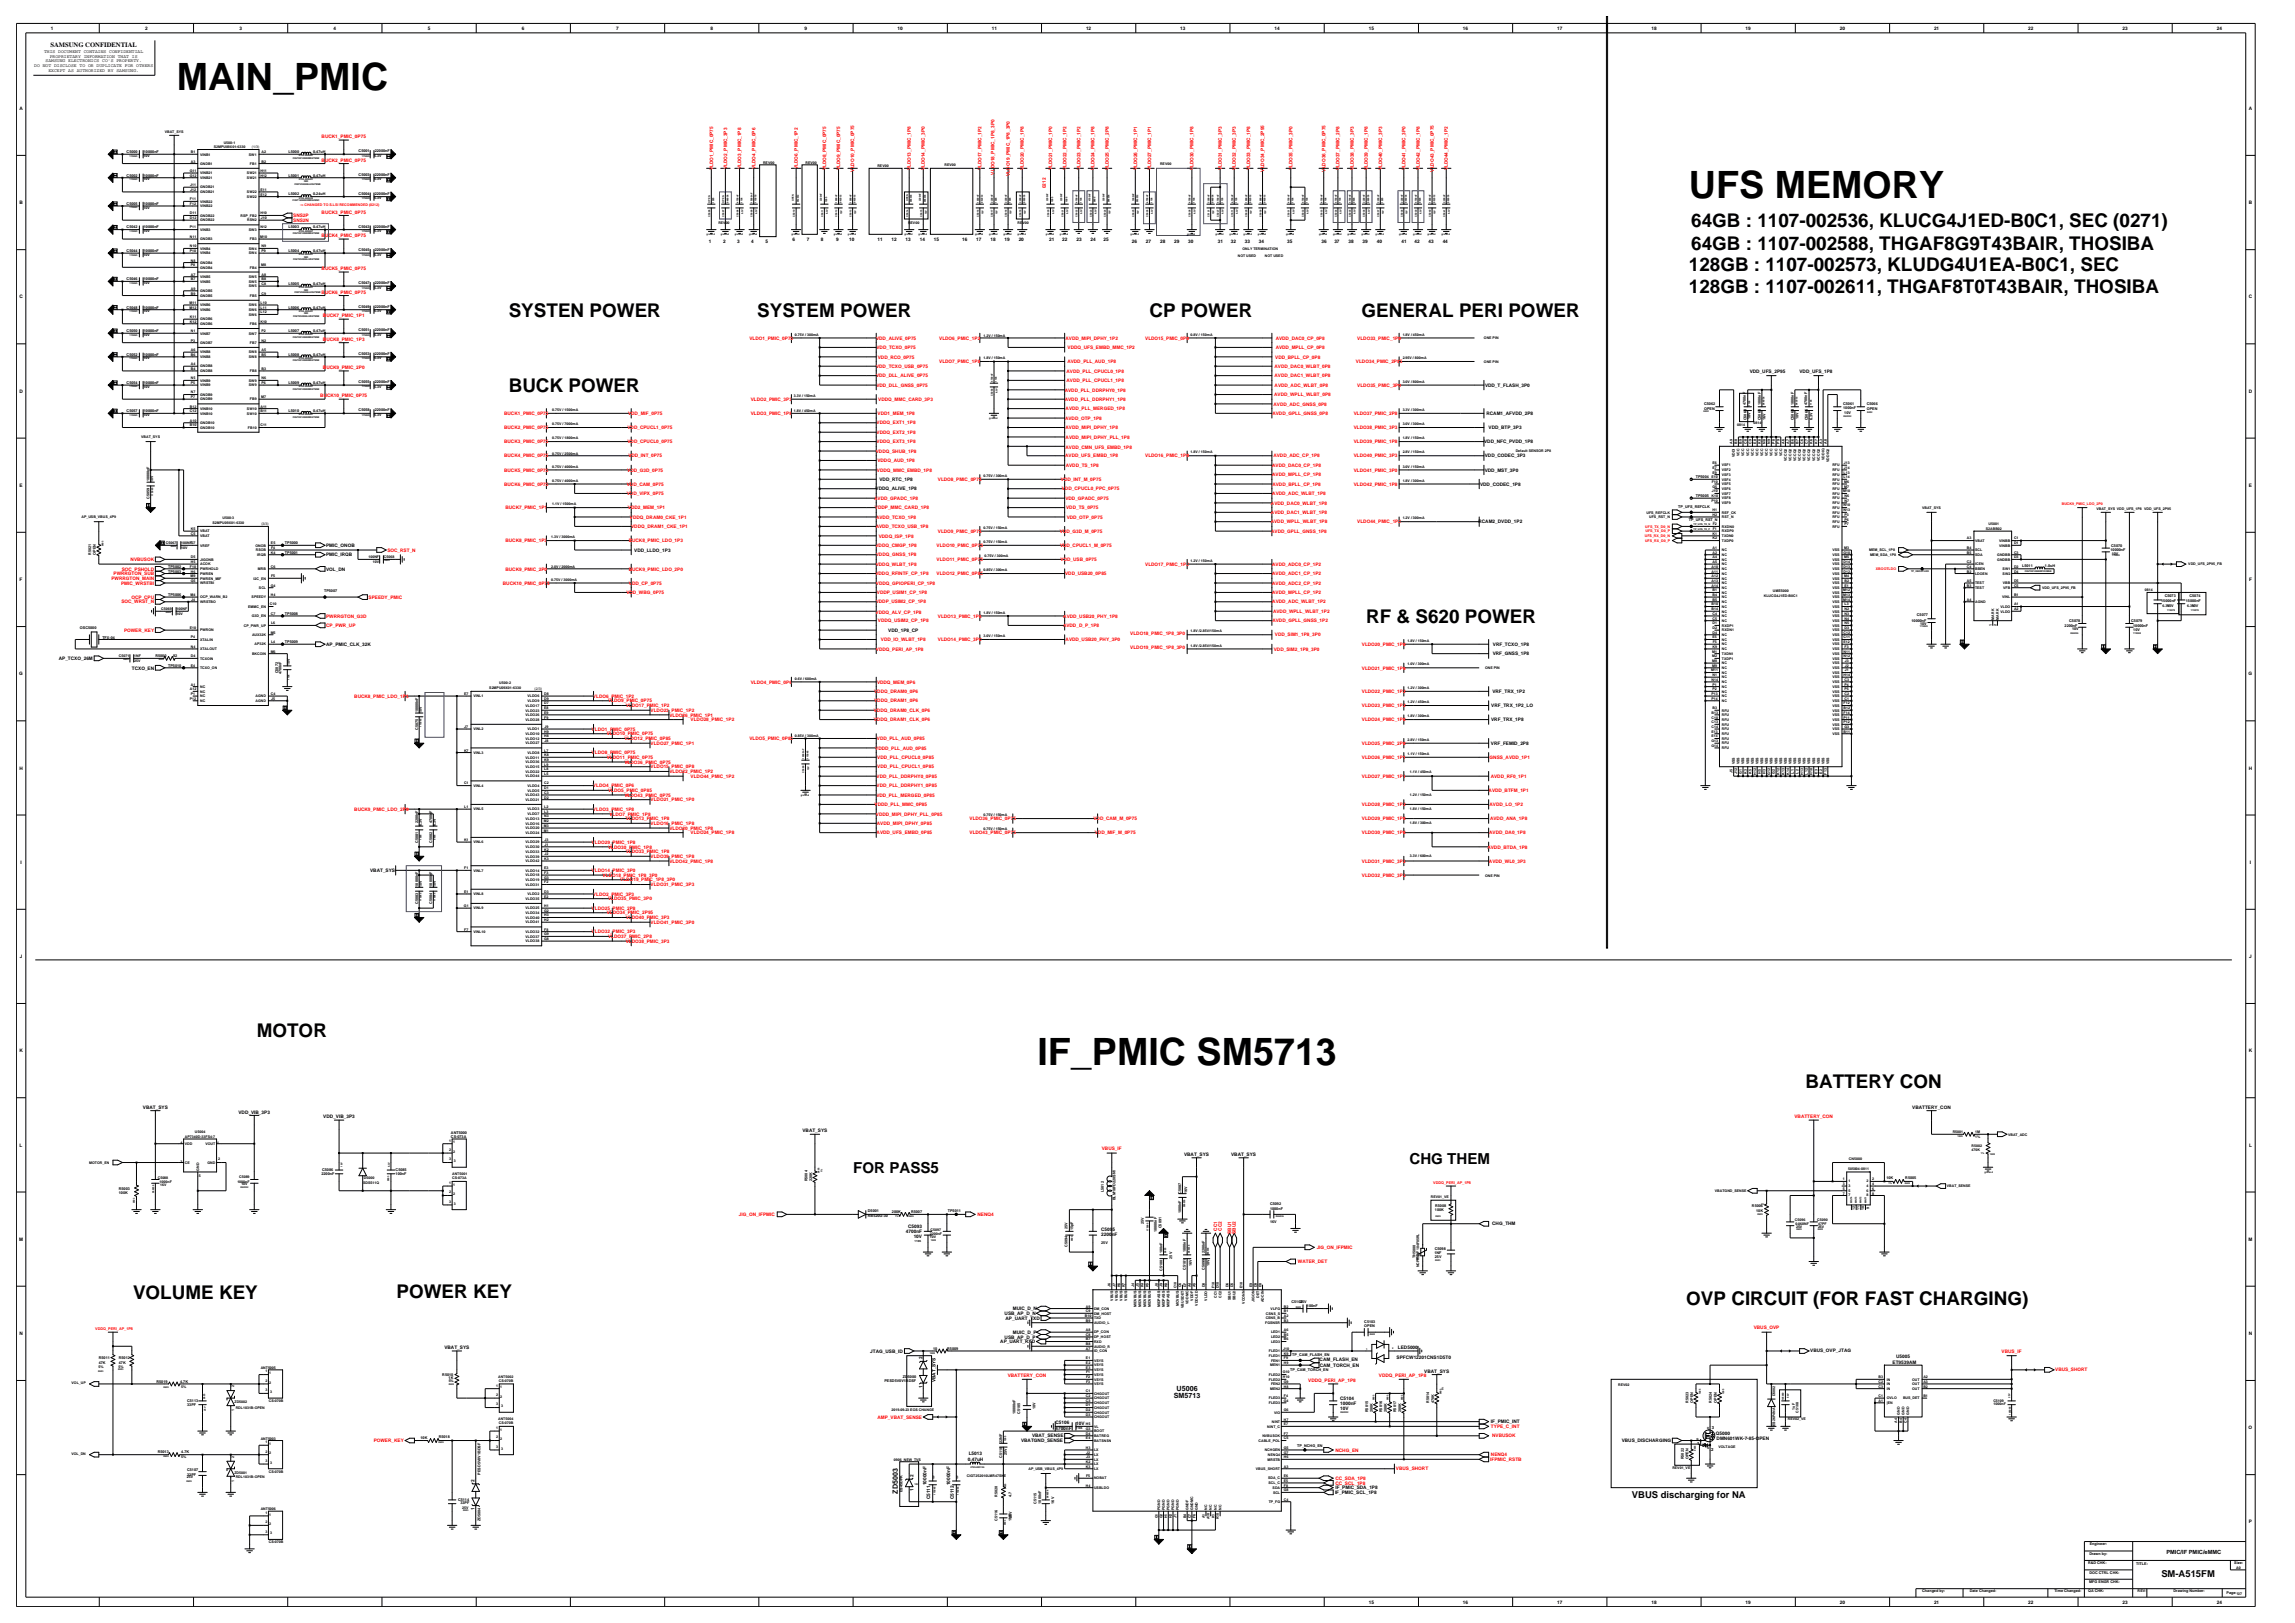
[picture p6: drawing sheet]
<svg xmlns="http://www.w3.org/2000/svg" width="420mm" height="297mm" viewBox="0 0 420 297" stroke-linecap="round" stroke-linejoin="round" font-family="sans-serif">
<defs><g id="words">
<g font-size="6.9">
<text x="32.4" y="16.5">MAIN_PMIC</text>
<text x="309.1" y="36.2">UFS MEMORY</text>
<text x="189.9" y="194.9">IF_PMIC SM5713</text>
</g>
<g font-size="3.5">
<text x="309.5" y="41.6">64GB : 1107-002536, KLUCG4J1ED-B0C1, SEC (0271)</text>
<text x="309.5" y="45.7">64GB : 1107-002588, THGAF8G9T43BAIR, THOSIBA</text>
<text x="309.1" y="53.7">128GB : 1107-002611, THGAF8T0T43BAIR, THOSIBA</text>
<text x="309.1" y="49.6">128GB : 1107-002573, KLUDG4U1EA-B0C1, SEC</text>
<text x="93.1" y="58">SYSTEN POWER</text>
<text x="138.6" y="58">SYSTEM POWER</text>
<text x="210.4" y="58">CP POWER</text>
<text x="249.1" y="58">GENERAL PERI POWER</text>
<text x="93.1" y="71.8">BUCK POWER</text>
<text x="250" y="114">RF &amp; S620 POWER</text>
<text x="47" y="189.7">MOTOR</text>
<text x="330.4" y="199.1">BATTERY CON</text>
<text x="24.3" y="237.7">VOLUME KEY</text>
<text x="72.6" y="237.5">POWER KEY</text>
<text x="308.6" y="238.7">OVP CIRCUIT (FOR FAST CHARGING)</text>
</g>
<g font-size="2.8">
<text x="156.2" y="214.6">FOR PASS5</text>
<text x="257.9" y="213.1">CHG THEM</text>
</g>
<g font-size="1.7">
<text x="298.6" y="274.1">VBUS discharging for NA</text>
<text x="395.5" y="288.6">SM-A515FM</text>
</g>
<g font-size="1.3">
<text x="214.8" y="255.9">SM5713</text>
<text x="215.3" y="254.6">U5006</text>
<text x="164.3" y="273.3" transform="rotate(-90 164.3 273.3)">ZD5003</text>
</g>
<text font-size="1.2" x="9.2" y="8.7">SAMSUNG CONFIDENTIAL</text>
<text font-size="1" x="396.5" y="284.4">PMIC/IF PMIC/eMMC</text>
<g font-size=".9">
<text x="9.3" y="5.5">1</text>
<text x="26.6" y="5.5">2</text>
<text x="43.8" y="5.5">3</text>
<text x="61" y="5.5">4</text>
<text x="78.3" y="5.5">5</text>
<text x="95.5" y="5.5">6</text>
<text x="112.8" y="5.5">7</text>
<text x="130" y="5.5">8</text>
<text x="147.3" y="5.5">9</text>
<text x="164.3" y="5.5">10</text>
<text x="181.5" y="5.5">11</text>
<text x="198.8" y="5.5">12</text>
<text x="216" y="5.5">13</text>
<text x="233.2" y="5.5">14</text>
<text x="250.5" y="5.5">15</text>
<text x="267.7" y="5.5">16</text>
<text x="285" y="5.5">17</text>
<text x="302.2" y="5.5">18</text>
<text x="319.5" y="5.5">19</text>
<text x="336.7" y="5.5">20</text>
<text x="353.9" y="5.5">21</text>
<text x="371.2" y="5.5">22</text>
<text x="388.4" y="5.5">23</text>
<text x="405.7" y="5.5">24</text>
<text x="8.1" y="9.7">THIS DOCUMENT CONTAINS CONFIDENTIAL</text>
<text x="8.3" y="11.4">SAMSUNG ELECTRONICS CO'S PROPERTY.</text>
<text x="9.1" y="10.6">PROPRIETARY INFORMATION THAT IS</text>
<text x="6.3" y="12.3">DO NOT DISCLOSE TO OR DUPLICATE FOR OTHERS</text>
<text x="8.8" y="13.2">EXCEPT AS AUTHORIZED BY SAMSUNG.</text>
<text x="3.6" y="20.1">A</text>
<text x="411.5" y="20.1">A</text>
<text x="3.6" y="37.4">B</text>
<text x="411.5" y="37.4">B</text>
<text x="129.7" y="44.4">1</text>
<text x="132.3" y="44.4">2</text>
<text x="134.9" y="44.4">3</text>
<text x="137.5" y="44.4">4</text>
<text x="140.1" y="44.4">5</text>
<text x="145" y="44.2">6</text>
<text x="147.6" y="44.2">7</text>
<text x="150.2" y="44.2">8</text>
<text x="153" y="44.2">9</text>
<text x="155.4" y="44.2">10</text>
<text x="160.6" y="44.2">11</text>
<text x="163.1" y="44.2">12</text>
<text x="165.7" y="44.2">13</text>
<text x="168.3" y="44.2">14</text>
<text x="170.9" y="44.2">15</text>
<text x="176.1" y="44.2">16</text>
<text x="178.7" y="44.2">17</text>
<text x="181.3" y="44.2">18</text>
<text x="183.9" y="44.2">19</text>
<text x="186.4" y="44.2">20</text>
<text x="192" y="44.2">21</text>
<text x="194.4" y="44.2">22</text>
<text x="197" y="44.2">23</text>
<text x="199.6" y="44.2">24</text>
<text x="201.9" y="44.2">25</text>
<text x="207.1" y="44.4">26</text>
<text x="209.7" y="44.4">27</text>
<text x="212.3" y="44.4">28</text>
<text x="214.9" y="44.4">29</text>
<text x="217.5" y="44.4">30</text>
<text x="222.8" y="44.4">31</text>
<text x="225.2" y="44.4">32</text>
<text x="227.8" y="44.4">33</text>
<text x="230.4" y="44.4">34</text>
<text x="235.6" y="44.4">35</text>
<text x="241.8" y="44.4">36</text>
<text x="244.2" y="44.4">37</text>
<text x="246.8" y="44.4">38</text>
<text x="249.4" y="44.4">39</text>
<text x="252" y="44.4">40</text>
<text x="256.5" y="44.4">41</text>
<text x="258.9" y="44.4">42</text>
<text x="261.4" y="44.4">43</text>
<text x="264" y="44.4">44</text>
<text x="3.6" y="54.6">C</text>
<text x="411.5" y="54.6">C</text>
<text x="3.6" y="71.9">D</text>
<text x="271.8" y="70.8">VDD_T_FLASH_3P0</text>
<text x="320.2" y="68.2">VDD_UFS_2P95</text>
<text x="329.3" y="68.2">VDD_UFS_1P8</text>
<text x="411.5" y="71.9">D</text>
<text x="272" y="75.9">RCAM1_AFVDD_2P8</text>
<text x="271.6" y="81.1">VDD_NFC_PVDD_1P8</text>
<text x="271.7" y="83.7">VDD_CODEC_3P3</text>
<text x="272.4" y="78.5">VDD_BTP_3P3</text>
<text x="3.6" y="89.1">E</text>
<text x="160.2" y="89.7">VDDQ_ALIVE_1P8</text>
<text x="161" y="88">VDD_RTC_1P8</text>
<text x="270.9" y="88.9">VDD_CODEC_1P8</text>
<text x="271.7" y="86.3">VDD_MST_3P0</text>
<text x="411.6" y="89.1">E</text>
<text x="270.6" y="95.8">RCAM2_DVDD_1P2</text>
<text x="59.7" y="100.1">PMIC_ONOB</text>
<text x="59.7" y="101.8">PMIC_IRQB</text>
<text x="116.1" y="101">VDD_LLDO_1P3</text>
<text x="3.6" y="106.3">F</text>
<text x="59.7" y="104.4">VOL_DN</text>
<text x="411.6" y="106.3">F</text>
<text x="59.7" y="118.2">AP_PMIC_CLK_32K</text>
<text x="162.5" y="115.6">VDD_1P8_CP</text>
<text x="273.2" y="119.9">VRF_GNSS_1P8</text>
<text x="273.2" y="118.2">VRF_TCXO_1P8</text>
<text x="3.5" y="123.6">G</text>
<text x="10.8" y="120.8">AP_TCXO_26M</text>
<text x="24.1" y="122.5">TCXO_EN</text>
<text x="411.5" y="123.6">G</text>
<text x="272.9" y="132">VRF_TRX_1P8</text>
<text x="272.9" y="129.4">VRF_TRX_1P2_LO</text>
<text x="273.1" y="126.8">VRF_TRX_1P2</text>
<text x="272.9" y="136.3">VRF_FEMID_2P8</text>
<text x="3.6" y="140.8">H</text>
<text x="411.5" y="140.8">H</text>
<text x="3.7" y="158.1">I</text>
<text x="67.7" y="159.6">VBAT_SYS</text>
<text x="411.7" y="158.1">I</text>
<text x="3.6" y="175.3">J</text>
<text x="411.6" y="175.3">J</text>
<text x="3.6" y="192.6">K</text>
<text x="411.5" y="192.6">K</text>
<text x="26.2" y="202.9">VBAT_SYS</text>
<text x="43.6" y="203.8">VDD_VIB_3P3</text>
<text x="350" y="202.9">VBATTERY_CON</text>
<text x="3.6" y="209.8">L</text>
<text x="59.2" y="204.6">VDD_VIB_3P3</text>
<text x="146.9" y="207.2">VBAT_SYS</text>
<text x="411.6" y="209.8">L</text>
<text x="216.7" y="211.5">VBAT_SYS</text>
<text x="225.3" y="211.5">VBAT_SYS</text>
<text x="3.5" y="227">M</text>
<text x="165.8" y="225.7">4700nF</text>
<text x="166.2" y="224.8">C5093</text>
<text x="167.2" y="226.5">10V</text>
<text x="201.5" y="226.1">2200nF</text>
<text x="201.5" y="225.2">C5095</text>
<text x="273.1" y="224.2">CHG_THM</text>
<text x="411.5" y="227">M</text>
<text x="185.3" y="239.8">MUIC_D_N</text>
<text x="3.6" y="244.3">N</text>
<text x="183.1" y="245.8">AP_UART_RXD</text>
<text x="183.9" y="244.9">USB_AP_D_P</text>
<text x="183.9" y="240.6">USB_AP_D_N</text>
<text x="184" y="241.5">AP_UART_TXD</text>
<text x="185.3" y="244.1">MUIC_D_P</text>
<text x="411.5" y="244.3">N</text>
<text x="81.3" y="246.9">VBAT_SYS</text>
<text x="159.3" y="247.5">JTAG_USB_ID</text>
<text x="168.8" y="248.7" transform="rotate(-90 168.8 248.7)">2</text>
<text x="241.5" y="249">CAM_FLASH_EN</text>
<text x="241.5" y="250.1">CAM_TORCH_EN</text>
<text x="255.6" y="248.7">SPFCW12201CNS1D5T0</text>
<text x="255.8" y="246.8">LED5000</text>
<text x="260.7" y="251.2">VBAT_SYS</text>
<text x="331.3" y="247.4">VBUS_OVP_JTAG</text>
<text x="346.4" y="249.6">ET9539AM</text>
<text x="347" y="248.5">U5005</text>
<text x="168.8" y="253.9" transform="rotate(-90 168.8 253.9)">1</text>
<text x="171.2" y="252.9" transform="rotate(-90 171.2 252.9)">VBAT_SYS</text>
<text x="245.3" y="257.1">1000nF</text>
<text x="245.3" y="256.3">C5104</text>
<text x="245.3" y="258">10V</text>
<text x="186.9" y="263.9">VBATGND_SENSE</text>
<text x="188.9" y="263">VBAT_SENSE</text>
<text x="193.1" y="261.6">4700nF</text>
<text x="193.2" y="260.5">C5106</text>
<text x="197" y="260.8">10V</text>
<text x="272.9" y="260.4">IF_PMIC_INT</text>
<text x="296.8" y="263.9">VBUS_DISCHARGING</text>
<text x="314" y="262.5">Q5000</text>
<text x="314.1" y="263.5">DMN601WK-7-85-OPEN</text>
<text x="411.5" y="261.5">O</text>
<text x="177.1" y="267.3">0.47uH</text>
<text x="177.3" y="266.2">L5013</text>
<text x="86.8" y="271.1" transform="rotate(-90 86.8 271.1)">2</text>
<text x="167.2" y="272.9" transform="rotate(-90 167.2 272.9)">1</text>
<text x="167.2" y="270.3" transform="rotate(-90 167.2 270.3)">2</text>
<text x="169.6" y="271.8" transform="rotate(-90 169.6 271.8)">10000nF</text>
<text x="170.2" y="274.3" transform="rotate(-90 170.2 274.3)">C5111</text>
<text x="173.9" y="271.8" transform="rotate(-90 173.9 271.8)">10000nF</text>
<text x="174.5" y="274.3" transform="rotate(-90 174.5 274.3)">C5112</text>
<text x="244.3" y="273.4">IF_PMIC_SCL_1P8</text>
<text x="244.4" y="272.5">IF_PMIC_SDA_1P8</text>
<text x="86.8" y="276.3" transform="rotate(-90 86.8 276.3)">1</text>
<text x="411.6" y="278.8">P</text>
<text x="250.5" y="293.4">15</text>
<text x="267.7" y="293.4">16</text>
<text x="285" y="293.4">17</text>
<text x="302.2" y="293.4">18</text>
<text x="319.5" y="293.4">19</text>
<text x="336.7" y="293.4">20</text>
<text x="353.9" y="293.4">21</text>
<text x="371.2" y="293.4">22</text>
<text x="388.4" y="293.4">23</text>
<text x="405.7" y="293.4">24</text>
</g>
<g font-size=".9" fill="#f00">
<text x="58.9" y="25.3">BUCK1_PMIC_0P75</text>
<text x="58.9" y="29.6">BUCK2_PMIC_0P75</text>
<text x="130.5" y="31.2" transform="rotate(-90 130.5 31.2)">VLDO1_PMIC_0P75</text>
<text x="133.1" y="30.9" transform="rotate(-90 133.1 30.9)">VLDO2_PMIC_3P3</text>
<text x="135.7" y="30.9" transform="rotate(-90 135.7 30.9)">VLDO3_PMIC_1P8</text>
<text x="138.2" y="30.9" transform="rotate(-90 138.2 30.9)">VLDO4_PMIC_0P6</text>
<text x="146" y="30.9" transform="rotate(-90 146 30.9)">VLDO6_PMIC_1P2</text>
<text x="151.2" y="31.2" transform="rotate(-90 151.2 31.2)">VLDO8_PMIC_0P75</text>
<text x="153.8" y="31.2" transform="rotate(-90 153.8 31.2)">VLDO9_PMIC_0P75</text>
<text x="156.3" y="31.4" transform="rotate(-90 156.3 31.4)">VLDO10_PMIC_0P75</text>
<text x="166.7" y="31.2" transform="rotate(-90 166.7 31.2)">VLDO13_PMIC_1P8</text>
<text x="169.3" y="31.2" transform="rotate(-90 169.3 31.2)">VLDO14_PMIC_3P0</text>
<text x="179.6" y="31.2" transform="rotate(-90 179.6 31.2)">VLDO17_PMIC_1P2</text>
<text x="182" y="31.9" transform="rotate(-90 182 31.9)">VLDO18_PMIC_1P8_3P0</text>
<text x="184.8" y="32.2" transform="rotate(-90 184.8 32.2)">VLDO19_PMIC_1P8_3P0</text>
<text x="187.4" y="31.2" transform="rotate(-90 187.4 31.2)">VLDO20_PMIC_1P8</text>
<text x="191.4" y="34.5" transform="rotate(-90 191.4 34.5)">0212</text>
<text x="192.6" y="31.2" transform="rotate(-90 192.6 31.2)">VLDO21_PMIC_1P0</text>
<text x="195.1" y="31.2" transform="rotate(-90 195.1 31.2)">VLDO22_PMIC_1P2</text>
<text x="197.7" y="31.2" transform="rotate(-90 197.7 31.2)">VLDO23_PMIC_1P2</text>
<text x="200.3" y="31.2" transform="rotate(-90 200.3 31.2)">VLDO24_PMIC_1P8</text>
<text x="202.9" y="31.2" transform="rotate(-90 202.9 31.2)">VLDO25_PMIC_2P8</text>
<text x="208.1" y="31.2" transform="rotate(-90 208.1 31.2)">VLDO26_PMIC_1P1</text>
<text x="210.7" y="31.2" transform="rotate(-90 210.7 31.2)">VLDO27_PMIC_1P1</text>
<text x="218.4" y="31.2" transform="rotate(-90 218.4 31.2)">VLDO30_PMIC_1P8</text>
<text x="223.6" y="31.2" transform="rotate(-90 223.6 31.2)">VLDO31_PMIC_3P3</text>
<text x="226.2" y="31.2" transform="rotate(-90 226.2 31.2)">VLDO32_PMIC_3P3</text>
<text x="228.8" y="31.2" transform="rotate(-90 228.8 31.2)">VLDO33_PMIC_1P8</text>
<text x="231.4" y="31.4" transform="rotate(-90 231.4 31.4)">VLDO34_PMIC_2P95</text>
<text x="236.5" y="31.2" transform="rotate(-90 236.5 31.2)">VLDO35_PMIC_3P0</text>
<text x="242.6" y="31.4" transform="rotate(-90 242.6 31.4)">VLDO36_PMIC_0P75</text>
<text x="245.2" y="31.2" transform="rotate(-90 245.2 31.2)">VLDO37_PMIC_2P8</text>
<text x="247.7" y="31.2" transform="rotate(-90 247.7 31.2)">VLDO38_PMIC_3P3</text>
<text x="250.3" y="31.2" transform="rotate(-90 250.3 31.2)">VLDO39_PMIC_1P8</text>
<text x="252.9" y="31.2" transform="rotate(-90 252.9 31.2)">VLDO40_PMIC_3P3</text>
<text x="257.2" y="31.2" transform="rotate(-90 257.2 31.2)">VLDO41_PMIC_3P0</text>
<text x="259.8" y="31.2" transform="rotate(-90 259.8 31.2)">VLDO42_PMIC_1P8</text>
<text x="262.4" y="31.4" transform="rotate(-90 262.4 31.4)">VLDO43_PMIC_0P75</text>
<text x="265" y="31.2" transform="rotate(-90 265 31.2)">VLDO44_PMIC_1P2</text>
<text x="53.7" y="39.7">SNS2P</text>
<text x="53.7" y="40.6">SNS2N</text>
<text x="58.9" y="39.1">BUCK3_PMIC_0P75</text>
<text x="58.9" y="43.4">BUCK4_PMIC_0P75</text>
<text x="58.9" y="49.4">BUCK5_PMIC_0P75</text>
<text x="58.9" y="53.7">BUCK6_PMIC_0P75</text>
<text x="59.1" y="58.1">BUCK7_PMIC_1P1</text>
<text x="59.1" y="62.4">BUCK8_PMIC_1P3</text>
<text x="137.2" y="62.2">VLDO1_PMIC_0P75</text>
<text x="160.3" y="62.2">VDD_ALIVE_0P75</text>
<text x="160.4" y="63.9">VDD_TCXO_0P75</text>
<text x="160.6" y="65.6">VDD_RCO_0P75</text>
<text x="171.9" y="62.2">VLDO6_PMIC_1P2</text>
<text x="195" y="62.2">AVDD_MIPI_DPHY_1P2</text>
<text x="195.4" y="63.9">VDDQ_UFS_EMBD_MMC_1P2</text>
<text x="209.6" y="62.2">VLDO15_PMIC_0P8</text>
<text x="233.4" y="65.6">VDD_BPLL_CP_0P8</text>
<text x="233.5" y="62.2">AVDD_DAC0_CP_0P8</text>
<text x="233.5" y="63.9">AVDD_MPLL_CP_0P8</text>
<text x="248.4" y="62.2">VLDO33_PMIC_1P8</text>
<text x="59.1" y="67.5">BUCK9_PMIC_2P0</text>
<text x="160.3" y="67.3">VDD_TCXO_USB_0P75</text>
<text x="160.3" y="69">VDD_DLL_ALIVE_0P75</text>
<text x="160.4" y="70.8">VDD_DLL_GNSS_0P75</text>
<text x="171.9" y="66.5">VLDO7_PMIC_1P8</text>
<text x="194.9" y="71.6">AVDD_PLL_DDRPHY0_1P8</text>
<text x="195.2" y="68.2">AVDD_PLL_CPUCL0_1P8</text>
<text x="195.2" y="69.9">AVDD_PLL_CPUCL1_1P8</text>
<text x="195.3" y="66.5">AVDD_PLL_AUD_1P8</text>
<text x="233.2" y="67.3">AVDD_DAC0_WLBT_0P8</text>
<text x="233.2" y="69">AVDD_DAC1_WLBT_0P8</text>
<text x="233.3" y="70.8">AVDD_ADC_WLBT_0P8</text>
<text x="248.1" y="66.5">VLDO34_PMIC_2P95</text>
<text x="248.4" y="70.8">VLDO35_PMIC_3P0</text>
<text x="58.6" y="72.7">BUCK10_PMIC_0P75</text>
<text x="92.3" y="75.9">BUCK1_PMIC_0P75</text>
<text x="114.9" y="75.9">VDD_MIF_0P75</text>
<text x="137.4" y="75.9">VLDO3_PMIC_1P8</text>
<text x="137.4" y="73.4">VLDO2_PMIC_3P3</text>
<text x="160.4" y="77.7">VDDQ_EXT1_1P8</text>
<text x="160.6" y="75.9">VDD1_MEM_1P8</text>
<text x="160.7" y="73.4">VDDQ_MMC_CARD_3P3</text>
<text x="194.9" y="73.4">AVDD_PLL_DDRPHY1_1P8</text>
<text x="194.9" y="76.8">AVDD_OTP_1P8</text>
<text x="195" y="75.1">AVDD_PLL_MERGED_1P8</text>
<text x="232.9" y="75.9">AVDD_GPLL_GNSS_0P8</text>
<text x="233.1" y="74.2">AVDD_ADC_GNSS_0P8</text>
<text x="233.2" y="72.5">AVDD_WPLL_WLBT_0P8</text>
<text x="247.7" y="75.9">VLDO37_PMIC_2P8</text>
<text x="92.3" y="78.5">BUCK2_PMIC_0P75</text>
<text x="92.3" y="83.7">BUCK4_PMIC_0P75</text>
<text x="92.3" y="81.1">BUCK3_PMIC_0P75</text>
<text x="114.8" y="78.5">VDD_CPUCL1_0P75</text>
<text x="114.8" y="81.1">VDD_CPUCL0_0P75</text>
<text x="115" y="83.7">VDD_INT_0P75</text>
<text x="160.3" y="82.8">VDDQ_SHUB_1P8</text>
<text x="160.4" y="81.1">VDDQ_EXT3_1P8</text>
<text x="160.4" y="79.4">VDDQ_EXT2_1P8</text>
<text x="194.9" y="83.7">AVDD_UFS_EMBD_1P8</text>
<text x="195" y="78.5">AVDD_MIPI_DPHY_1P8</text>
<text x="195" y="82.2">AVDD_CMN_UFS_EMBD_1P8</text>
<text x="195" y="80.3">AVDD_MIPI_DPHY_PLL_1P8</text>
<text x="209.6" y="83.7">VLDO16_PMIC_1P8</text>
<text x="233" y="83.7">AVDD_ADC_CP_1P8</text>
<text x="247.7" y="81.1">VLDO39_PMIC_1P8</text>
<text x="247.7" y="83.7">VLDO40_PMIC_3P3</text>
<text x="247.7" y="78.5">VLDO38_PMIC_3P3</text>
<text x="92.3" y="88.9">BUCK6_PMIC_0P75</text>
<text x="92.3" y="86.3">BUCK5_PMIC_0P75</text>
<text x="114.7" y="88.9">VDD_CAM_0P75</text>
<text x="114.8" y="86.3">VDD_G3D_0P75</text>
<text x="160.5" y="86.3">VDDQ_MMC_EMBD_1P8</text>
<text x="160.6" y="84.6">VDDQ_AUD_1P8</text>
<text x="171.6" y="88">VLDO8_PMIC_0P75</text>
<text x="194.2" y="88">VDD_INT_M_0P75</text>
<text x="194.3" y="89.7">VDD_CPUCL0_PPC_0P75</text>
<text x="195" y="85.4">AVDD_TS_1P8</text>
<text x="232.8" y="87.2">AVDD_MPLL_CP_1P8</text>
<text x="232.8" y="85.4">AVDD_DAC0_CP_1P8</text>
<text x="232.9" y="88.9">AVDD_BPLL_CP_1P8</text>
<text x="247.7" y="86.3">VLDO41_PMIC_3P0</text>
<text x="247.7" y="88.9">VLDO42_PMIC_1P8</text>
<text x="92.5" y="93.2">BUCK7_PMIC_1P1</text>
<text x="114.7" y="90.6">VDD_VIPX_0P75</text>
<text x="114.9" y="93.2">VDD2_MEM_1P1</text>
<text x="115.3" y="94.9">VDDQ_DRAM0_CKE_1P1</text>
<text x="160" y="91.5">AVDD_GPADC_1P8</text>
<text x="160.1" y="93.2">VDDP_MMC_CARD_1P8</text>
<text x="160.3" y="94.9">AVDD_TCXO_1P8</text>
<text x="195" y="91.5">VDD_GPADC_0P75</text>
<text x="195.1" y="93.2">VDD_TS_0P75</text>
<text x="195.2" y="94.9">VDD_OTP_0P75</text>
<text x="232.6" y="95.8">AVDD_WPLL_WLBT_1P8</text>
<text x="232.6" y="92.3">AVDD_DAC0_WLBT_1P8</text>
<text x="232.6" y="94.1">AVDD_DAC1_WLBT_1P8</text>
<text x="232.8" y="90.6">AVDD_ADC_WLBT_1P8</text>
<text x="248.4" y="95.8">VLDO44_PMIC_1P2</text>
<text x="70.9" y="101">SOC_RST_N</text>
<text x="92.5" y="99.2">BUCK8_PMIC_1P3</text>
<text x="115.1" y="99.2">BUCK8_PMIC_LDO_1P3</text>
<text x="115.5" y="96.6">VDDQ_DRAM1_CKE_1P1</text>
<text x="160.2" y="100.1">VDDQ_CMGP_1P8</text>
<text x="160.3" y="96.6">AVDD_TCXO_USB_1P8</text>
<text x="160.3" y="101.8">VDDQ_GNSS_1P8</text>
<text x="160.8" y="98.4">VDDQ_ISP_1P8</text>
<text x="171.4" y="100.1">VLDO10_PMIC_0P75</text>
<text x="171.6" y="97.5">VLDO9_PMIC_0P75</text>
<text x="194" y="97.5">VDD_G3D_M_0P75</text>
<text x="194" y="100.1">VDD_CPUCL1_M_0P75</text>
<text x="232.6" y="97.5">AVDD_GPLL_GNSS_1P8</text>
<text x="20.4" y="106.1">PWRRGTON_MAIN</text>
<text x="20.8" y="105.3">PWRRGTON_SUB</text>
<text x="22.2" y="107">PMIC_WRSTBI</text>
<text x="22.3" y="104.4">SOC_PSHOLD</text>
<text x="23.9" y="102.7">NVBUSOK</text>
<text x="92" y="107">BUCK10_PMIC_0P75</text>
<text x="92.5" y="104.4">BUCK9_PMIC_2P0</text>
<text x="115.1" y="104.4">BUCK9_PMIC_LDO_2P0</text>
<text x="115.1" y="107">VDD_CP_0P75</text>
<text x="160.2" y="105.3">VDDQ_RFINTF_CP_1P8</text>
<text x="160.3" y="103.5">VDDQ_WLBT_1P8</text>
<text x="160.3" y="107">VDDQ_GPIOPERI_CP_1P8</text>
<text x="171.4" y="102.7">VLDO11_PMIC_0P75</text>
<text x="171.4" y="105.3">VLDO12_PMIC_0P85</text>
<text x="194.1" y="102.7">VDD_USB_0P75</text>
<text x="194.9" y="105.3">VDD_USB20_0P85</text>
<text x="209.6" y="103.5">VLDO17_PMIC_1P2</text>
<text x="232.8" y="103.5">AVDD_ADC0_CP_1P2</text>
<text x="232.8" y="105.3">AVDD_ADC1_CP_1P2</text>
<text x="232.8" y="107">AVDD_ADC2_CP_1P2</text>
<text x="22.2" y="110.4">SOC_WRST_N</text>
<text x="24" y="109.6">OCP_CPU</text>
<text x="59.7" y="113">PWRRGTON_G3D</text>
<text x="67.5" y="109.6">SPEEDY_PMIC</text>
<text x="114.6" y="108.7">VDD_WBG_0P75</text>
<text x="160.2" y="112.4">VDDQ_ALV_CP_1P8</text>
<text x="160.3" y="110.4">VDDP_USIM2_CP_1P8</text>
<text x="160.5" y="108.7">VDDP_USIM1_CP_1P8</text>
<text x="160.7" y="113.9">VDDQ_USIM2_CP_1P8</text>
<text x="171.6" y="113">VLDO13_PMIC_1P8</text>
<text x="194.6" y="113">AVDD_USB20_PHY_1P8</text>
<text x="232.8" y="108.7">AVDD_MPLL_CP_1P2</text>
<text x="232.8" y="110.4">AVDD_ADC_WLBT_1P2</text>
<text x="232.9" y="113.9">AVDD_GPLL_GNSS_1P2</text>
<text x="233" y="112.2">AVDD_WPLL_WLBT_1P2</text>
<text x="22.7" y="115.6">POWER_KEY</text>
<text x="59.7" y="114.8">CP_PWR_UP</text>
<text x="160.3" y="119.1">VDDQ_PERI_AP_1P8</text>
<text x="161.2" y="117.3">VDD_IO_WLBT_1P8</text>
<text x="171.6" y="117.3">VLDO14_PMIC_3P0</text>
<text x="194.5" y="114.8">AVDD_D_P_1P8</text>
<text x="195" y="117.3">AVDD_USB20_PHY_3P0</text>
<text x="206.8" y="118.8">VLDO19_PMIC_1P8_3P0</text>
<text x="206.8" y="116.3">VLDO18_PMIC_1P8_3P0</text>
<text x="233.1" y="119.1">VDD_SIM2_1P8_3P0</text>
<text x="233.3" y="116.5">VDD_SIM1_1P8_3P0</text>
<text x="249.2" y="118.2">VLDO20_PMIC_1P8</text>
<text x="137.4" y="125.1">VLDO4_PMIC_0P6</text>
<text x="160.5" y="125.1">VDDQ_MEM_0P6</text>
<text x="249.2" y="122.5">VLDO21_PMIC_1P0</text>
<text x="64.8" y="127.7">BUCK8_PMIC_LDO_1P3</text>
<text x="108.5" y="127.7">VLDO6_PMIC_1P2</text>
<text x="111.3" y="128.5">VLDO9_PMIC_0P75</text>
<text x="114.5" y="129.4">VLDO17_PMIC_1P2</text>
<text x="119.1" y="130.3">VLDO23_PMIC_1P2</text>
<text x="122.5" y="131.1">VLDO26_PMIC_1P1</text>
<text x="126.4" y="132">VLDO28_PMIC_1P2</text>
<text x="159.9" y="130.3">VDDQ_DRAM0_CLK_0P6</text>
<text x="159.9" y="132">VDDQ_DRAM1_CLK_0P6</text>
<text x="160" y="126.8">VDDQ_DRAM0_0P6</text>
<text x="160" y="128.5">VDDQ_DRAM1_0P6</text>
<text x="249.2" y="132">VLDO24_PMIC_1P8</text>
<text x="249.2" y="129.4">VLDO23_PMIC_1P2</text>
<text x="249.2" y="126.8">VLDO22_PMIC_1P2</text>
<text x="108.3" y="133.7">VLDO1_PMIC_0P75</text>
<text x="111.1" y="134.6">VLDO10_PMIC_0P75</text>
<text x="114.3" y="135.4">VLDO12_PMIC_0P85</text>
<text x="119.1" y="136.3">VLDO27_PMIC_1P1</text>
<text x="137.2" y="135.4">VLDO5_PMIC_0P85</text>
<text x="160.2" y="137.2">VDDD_PLL_AUD_0P85</text>
<text x="160.5" y="135.4">VDD_PLL_AUD_0P85</text>
<text x="249.2" y="136.3">VLDO25_PMIC_2P8</text>
<text x="108.3" y="138">VLDO8_PMIC_0P75</text>
<text x="111.1" y="138.9">VLDO11_PMIC_0P75</text>
<text x="114.3" y="139.7">VLDO36_PMIC_0P75</text>
<text x="119.1" y="140.6">VLDO15_PMIC_0P8</text>
<text x="122.5" y="141.5">VLDO22_PMIC_1P2</text>
<text x="126.4" y="142.3">VLDO44_PMIC_1P2</text>
<text x="160.4" y="142.3">VDD_PLL_DDRPHY0_0P85</text>
<text x="160.5" y="140.6">VDD_PLL_CPUCL1_0P85</text>
<text x="160.5" y="138.9">VDD_PLL_CPUCL0_0P85</text>
<text x="249.2" y="138.9">VLDO26_PMIC_1P1</text>
<text x="249.2" y="142.3">VLDO27_PMIC_1P1</text>
<text x="272.6" y="138.9">GNSS_AVDD_1P1</text>
<text x="272.8" y="142.3">AVDD_RF0_1P1</text>
<text x="64.8" y="148.4">BUCK9_PMIC_LDO_2P0</text>
<text x="108.5" y="144.1">VLDO4_PMIC_0P6</text>
<text x="108.5" y="148.4">VLDO3_PMIC_1P8</text>
<text x="111.3" y="144.9">VLDO5_PMIC_0P85</text>
<text x="111.5" y="149.2">VLDO7_PMIC_1P8</text>
<text x="114.3" y="145.8">VLDO43_PMIC_0P75</text>
<text x="119.1" y="146.6">VLDO21_PMIC_1P0</text>
<text x="160.1" y="147.5">VDDD_PLL_MMC_0P85</text>
<text x="160.3" y="149.2">VDDD_MIPI_DPHY_PLL_0P85</text>
<text x="160.4" y="145.8">VDD_PLL_MERGED_0P85</text>
<text x="160.4" y="144.1">VDD_PLL_DDRPHY1_0P85</text>
<text x="249.2" y="147.5">VLDO28_PMIC_1P2</text>
<text x="272.4" y="144.9">AVDD_BTFM_1P1</text>
<text x="272.6" y="147.5">AVDD_LO_1P2</text>
<text x="108.3" y="154.4">VLDO29_PMIC_1P8</text>
<text x="111.3" y="155.3">VLDO30_PMIC_1P8</text>
<text x="114.5" y="150.1">VLDO13_PMIC_1P8</text>
<text x="119.1" y="151">VLDO16_PMIC_1P8</text>
<text x="122.5" y="151.8">VLDO20_PMIC_1P8</text>
<text x="126.4" y="152.7">VLDO24_PMIC_1P8</text>
<text x="160.4" y="152.7">AVDD_UFS_EMBD_0P85</text>
<text x="160.5" y="151">AVDD_MIPI_DPHY_0P85</text>
<text x="177.4" y="152.7">VLDO43_PMIC_0P75</text>
<text x="177.4" y="150.1">VLDO36_PMIC_0P75</text>
<text x="200.1" y="150.1">VDD_CAM_M_0P75</text>
<text x="200.4" y="152.7">VDD_MIF_M_0P75</text>
<text x="249.2" y="152.7">VLDO30_PMIC_1P8</text>
<text x="249.2" y="150.1">VLDO29_PMIC_1P8</text>
<text x="272.2" y="155.3">AVDD_BTDA_1P8</text>
<text x="272.5" y="152.7">AVDD_DA0_1P8</text>
<text x="272.7" y="150.1">AVDD_ANA_1P8</text>
<text x="108.3" y="159.6">VLDO14_PMIC_3P0</text>
<text x="110.3" y="160.4">VLDO18_PMIC_1P8_3P0</text>
<text x="113.5" y="161.3">VLDO19_PMIC_1P8_3P0</text>
<text x="114.5" y="156.1">VLDO33_PMIC_1P8</text>
<text x="119.1" y="157">VLDO39_PMIC_1P8</text>
<text x="122.5" y="157.9">VLDO42_PMIC_1P8</text>
<text x="249.2" y="160.4">VLDO32_PMIC_3P3</text>
<text x="249.2" y="157.9">VLDO31_PMIC_3P3</text>
<text x="272.5" y="157.9">AVDD_WL0_3P3</text>
<text x="108.3" y="166.5">VLDO25_PMIC_2P8</text>
<text x="108.5" y="163.9">VLDO2_PMIC_3P3</text>
<text x="111.1" y="167.3">VLDO34_PMIC_2P95</text>
<text x="111.3" y="164.8">VLDO35_PMIC_3P0</text>
<text x="119.1" y="162.2">VLDO31_PMIC_3P3</text>
<text x="108.3" y="170.8">VLDO32_PMIC_3P3</text>
<text x="111.3" y="171.7">VLDO37_PMIC_2P8</text>
<text x="114.5" y="172.5">VLDO38_PMIC_3P3</text>
<text x="114.5" y="168.2">VLDO40_PMIC_3P3</text>
<text x="119.1" y="169.1">VLDO41_PMIC_3P0</text>
<text x="328.4" y="204.6">VBATTERY_CON</text>
<text x="201.6" y="210.4">VBUS_IF</text>
<text x="135.2" y="222.5">JIG_ON_IFPMIC</text>
<text x="178.9" y="222.5">NENQ4</text>
<text x="222.7" y="225.2" transform="rotate(-90 222.7 225.2)">CC1</text>
<text x="223.6" y="225.2" transform="rotate(-90 223.6 225.2)">CC2</text>
<text x="225.3" y="225.8" transform="rotate(-90 225.3 225.8)">SBU1</text>
<text x="226.2" y="225.8" transform="rotate(-90 226.2 225.8)">SBU2</text>
<text x="237.5" y="231.2">WATER_DET</text>
<text x="241" y="228.6">JIG_ON_IFPMIC</text>
<text x="320.9" y="243.2">VBUS_OVP</text>
<text x="366.3" y="247.5">VBUS_IF</text>
<text x="376.1" y="250.9">VBUS_SHORT</text>
<text x="184.4" y="252.1">VBATTERY_CON</text>
<text x="239.4" y="252.9">VDDQ_PERI_AP_1P8</text>
<text x="252.4" y="252.1">VDDQ_PERI_AP_1P8</text>
<text x="68.4" y="263.9">POWER_KEY</text>
<text x="160.6" y="259.6">AMP_VBAT_SENSE</text>
<text x="272.9" y="261.3">TYPE_C_INT</text>
<text x="273.1" y="263">NVBUSOK</text>
<text x="244.4" y="265.6">NCHG_EN</text>
<text x="255.5" y="269.1">VBUS_SHORT</text>
<text x="272.7" y="267.3">IFPMIC_RSTB</text>
<text x="272.9" y="266.5">NENQ4</text>
<text x="244.4" y="270.8">CC_SDA_1P8</text>
<text x="244.4" y="271.7">CC_SCL_1P8</text>
</g>
<g font-size=".8">
<text x="313.3" y="261.5">3</text>
<text x="310.6" y="264.5">1</text>
<text x="313.2" y="265.4">2</text>
</g>
<g font-size=".7">
<text x="23.2" y="28">C5000</text>
<text x="26.3" y="28.7">10V</text>
<text x="26.3" y="28">10000nF</text>
<text x="30.2" y="24.4">VBAT_SYS</text>
<text x="34.9" y="28">B1</text>
<text x="34.9" y="29.7">A3</text>
<text x="36.6" y="28.5">VINB1</text>
<text x="39.1" y="27.2">S2MPU09X01-6330</text>
<text x="40.9" y="26.3">U500-1</text>
<text x="45.6" y="28.5">SW1</text>
<text x="46.1" y="27.1">(1/3)</text>
<text x="47.8" y="29.7">B2</text>
<text x="47.8" y="28">A2</text>
<text x="52.8" y="28">L5000</text>
<text x="57.3" y="28">0.47uH</text>
<text x="65.6" y="27.9">C5001</text>
<text x="68.5" y="28.7">6.3V</text>
<text x="68.6" y="27.9">22000nF</text>
<text x="139.6" y="29.9">REV00</text>
<text x="147.4" y="29.9">REV00</text>
<text x="23.2" y="32.3">C5002</text>
<text x="26.3" y="33">10V</text>
<text x="26.3" y="32.3">10000nF</text>
<text x="34.7" y="31.5">G11</text>
<text x="34.7" y="32.3">G12</text>
<text x="34.8" y="34">J11</text>
<text x="34.8" y="34.9">J12</text>
<text x="36.6" y="34.5">GNDB21</text>
<text x="36.6" y="35.4">GNDB21</text>
<text x="36.6" y="31.9">VINB21</text>
<text x="36.6" y="32.8">VINB21</text>
<text x="36.6" y="30.2">GNDB1</text>
<text x="45.2" y="31.9">SW21</text>
<text x="45.2" y="32.8">SW21</text>
<text x="45.2" y="35.4">SW22</text>
<text x="45.7" y="30.2">FB1</text>
<text x="47.7" y="31.5">H11</text>
<text x="47.7" y="32.3">H12</text>
<text x="47.7" y="34.9">E11</text>
<text x="47.7" y="35.8">E12</text>
<text x="52.8" y="32.3">L5001</text>
<text x="52.8" y="35.8">L5002</text>
<text x="57.3" y="32.3">0.47uH</text>
<text x="57.3" y="35.8">0.24uH</text>
<text x="65.6" y="32.2">C5003</text>
<text x="65.6" y="35.6">C5004</text>
<text x="68.5" y="33">6.3V</text>
<text x="68.6" y="32.2">22000nF</text>
<text x="68.6" y="35.6">22000nF</text>
<text x="160.6" y="30.6">REV00</text>
<text x="172.8" y="30.4">REV00</text>
<text x="212.3" y="30.2">REV00</text>
<text x="23.2" y="41.8">C5042</text>
<text x="23.2" y="37.5">C5005</text>
<text x="26.3" y="38.2">10V</text>
<text x="26.3" y="41.8">10000nF</text>
<text x="26.3" y="37.5">10000nF</text>
<text x="34.7" y="39.2">D11</text>
<text x="34.7" y="40.1">D12</text>
<text x="34.8" y="41.8">P11</text>
<text x="34.8" y="36.6">F11</text>
<text x="34.8" y="37.5">F12</text>
<text x="36.6" y="39.7">GNDB22</text>
<text x="36.6" y="40.5">GNDB22</text>
<text x="36.6" y="37.1">VINB22</text>
<text x="36.6" y="37.9">VINB22</text>
<text x="44" y="39.7">RSP_FB2</text>
<text x="45.2" y="36.2">SW22</text>
<text x="45.2" y="40.5">RSN2</text>
<text x="47.7" y="41.8">N12</text>
<text x="47.7" y="39.2">H10</text>
<text x="47.7" y="40.1">J10</text>
<text x="52.8" y="41.8">L5003</text>
<text x="57.3" y="41.8">0.47uH</text>
<text x="65.6" y="41.6">C5043</text>
<text x="68.5" y="36.5">6.3V</text>
<text x="68.6" y="41.6">22000nF</text>
<text x="131.5" y="40.9">REV00</text>
<text x="166.2" y="40.9">REV00</text>
<text x="186.2" y="40.9">REV00</text>
<text x="23.2" y="46.1">C5044</text>
<text x="26.3" y="42.5">10V</text>
<text x="26.3" y="46.8">10V</text>
<text x="26.3" y="46.1">10000nF</text>
<text x="34.7" y="45.3">N10</text>
<text x="34.7" y="43.5">N11</text>
<text x="34.8" y="46.1">P10</text>
<text x="34.9" y="47.9">N8</text>
<text x="36.6" y="46.6">VINB4</text>
<text x="36.6" y="42.3">VINB3</text>
<text x="36.6" y="45.7">VINB4</text>
<text x="36.6" y="44">GNDB3</text>
<text x="45.6" y="46.6">SW4</text>
<text x="45.6" y="45.7">SW4</text>
<text x="45.6" y="42.3">SW3</text>
<text x="45.7" y="44">FB3</text>
<text x="47.6" y="43.5">M10</text>
<text x="47.8" y="45.3">N9</text>
<text x="47.9" y="46.1">P9</text>
<text x="52.8" y="46.1">L5004</text>
<text x="57.3" y="46.1">0.47uH</text>
<text x="65.6" y="45.9">C5045</text>
<text x="68.5" y="42.5">6.3V</text>
<text x="68.5" y="46.8">6.3V</text>
<text x="68.6" y="45.9">22000nF</text>
<text x="226.5" y="47">NOT USED</text>
<text x="227.4" y="45.7">ONLY TERMINATION</text>
<text x="231.5" y="47">NOT USED</text>
<text x="23.2" y="51.3">C5046</text>
<text x="26.3" y="52">10V</text>
<text x="26.3" y="51.3">10000nF</text>
<text x="34.9" y="51.3">B7</text>
<text x="34.9" y="53.9">B9</text>
<text x="34.9" y="50.4">A7</text>
<text x="34.9" y="53">A9</text>
<text x="34.9" y="48.7">P8</text>
<text x="36.6" y="49.1">GNDB4</text>
<text x="36.6" y="48.3">GNDB4</text>
<text x="36.6" y="51.7">VINB5</text>
<text x="36.6" y="50.9">VINB5</text>
<text x="36.6" y="53.5">GNDB5</text>
<text x="45.6" y="51.7">SW5</text>
<text x="45.6" y="52.6">SW5</text>
<text x="45.6" y="50.9">SW5</text>
<text x="45.7" y="49.1">FB4</text>
<text x="47.8" y="48.7">M8</text>
<text x="47.8" y="51.3">B8</text>
<text x="47.8" y="52.2">C8</text>
<text x="47.8" y="53.9">C9</text>
<text x="47.8" y="50.4">A8</text>
<text x="52.8" y="52.1">L5005</text>
<text x="57.3" y="52.1">0.47uH</text>
<text x="65.6" y="52">C5047</text>
<text x="68.5" y="52.8">6.3V</text>
<text x="68.6" y="52">22000nF</text>
<text x="23.2" y="56.5">C5048</text>
<text x="26.3" y="57.1">10V</text>
<text x="26.3" y="56.5">10000nF</text>
<text x="34.7" y="55.6">M11</text>
<text x="34.7" y="56.5">M12</text>
<text x="34.7" y="59.1">K12</text>
<text x="34.7" y="58.2">K11</text>
<text x="36.6" y="59.5">GNDB6</text>
<text x="36.6" y="56">VINB6</text>
<text x="36.6" y="56.9">VINB6</text>
<text x="36.6" y="58.6">GNDB6</text>
<text x="36.6" y="54.3">GNDB5</text>
<text x="45.6" y="56">SW6</text>
<text x="45.6" y="56.9">SW6</text>
<text x="45.6" y="57.8">SW6</text>
<text x="45.7" y="59.5">FB6</text>
<text x="45.7" y="54.3">FB5</text>
<text x="47.7" y="59.1">K10</text>
<text x="47.7" y="55.6">L10</text>
<text x="47.7" y="56.5">L11</text>
<text x="47.7" y="57.3">L12</text>
<text x="52.8" y="56.5">L5006</text>
<text x="57.3" y="56.5">0.47uH</text>
<text x="65.6" y="56.3">C5049</text>
<text x="68.5" y="57.1">6.3V</text>
<text x="68.6" y="56.3">22000nF</text>
<text x="23.2" y="65.1">C5052</text>
<text x="23.2" y="60.8">C5050</text>
<text x="26.3" y="65.8">10V</text>
<text x="26.3" y="61.4">10V</text>
<text x="26.3" y="65.1">10000nF</text>
<text x="26.3" y="60.8">10000nF</text>
<text x="34.9" y="60.8">N1</text>
<text x="34.9" y="65.1">B6</text>
<text x="34.9" y="64.2">A6</text>
<text x="34.9" y="62.5">P3</text>
<text x="36.6" y="62.9">GNDB7</text>
<text x="36.6" y="61.2">VINB7</text>
<text x="36.6" y="65.5">VINB8</text>
<text x="36.6" y="64.7">VINB8</text>
<text x="45.6" y="61.2">SW7</text>
<text x="45.6" y="65.5">SW8</text>
<text x="45.6" y="64.7">SW8</text>
<text x="45.7" y="62.9">FB7</text>
<text x="47.8" y="62.5">N2</text>
<text x="47.8" y="65.1">B5</text>
<text x="47.8" y="64.2">A5</text>
<text x="47.9" y="60.8">P2</text>
<text x="52.8" y="65.1">L5008</text>
<text x="52.8" y="60.8">L5007</text>
<text x="57.3" y="65.1">0.47uH</text>
<text x="57.3" y="60.8">0.47uH</text>
<text x="65.6" y="64.9">C5053</text>
<text x="65.6" y="60.6">C5051</text>
<text x="68.5" y="65.8">6.3V</text>
<text x="68.5" y="61.4">6.3V</text>
<text x="68.6" y="64.9">22000nF</text>
<text x="68.6" y="60.6">22000nF</text>
<text x="145.5" y="61.4">0.75V / 300mA</text>
<text x="180" y="61.6">1.2V / 150mA</text>
<text x="180" y="65.7">1.8V / 150mA</text>
<text x="217.9" y="61.4">0.8V / 150mA</text>
<text x="256.7" y="65.7">2.95V / 800mA</text>
<text x="256.7" y="61.4">1.8V / 450mA</text>
<text x="271.6" y="62.1">ONE PIN</text>
<text x="23.2" y="70.3">C5054</text>
<text x="26.3" y="70.9">10V</text>
<text x="26.3" y="70.3">10000nF</text>
<text x="34.9" y="72">N7</text>
<text x="34.9" y="69.4">N5</text>
<text x="34.9" y="67.7">B4</text>
<text x="34.9" y="66.8">A4</text>
<text x="34.9" y="70.3">P5</text>
<text x="36.6" y="70.7">VINB9</text>
<text x="36.6" y="69.8">VINB9</text>
<text x="36.6" y="68.1">GNDB8</text>
<text x="36.6" y="67.2">GNDB8</text>
<text x="45.6" y="70.7">SW9</text>
<text x="45.6" y="69.8">SW9</text>
<text x="45.7" y="68.1">FB8</text>
<text x="47.8" y="69.4">N6</text>
<text x="47.8" y="67.7">B3</text>
<text x="47.9" y="70.3">P6</text>
<text x="52.8" y="70.3">L5009</text>
<text x="57.3" y="70.3">0.47uH</text>
<text x="65.6" y="70.1">C5055</text>
<text x="68.5" y="70.9">6.3V</text>
<text x="68.6" y="70.1">22000nF</text>
<text x="256.7" y="70">3.0V / 800mA</text>
<text x="271.6" y="66.4">ONE PIN</text>
<text x="23.2" y="75.4">C5057</text>
<text x="26.3" y="76.1">10V</text>
<text x="26.3" y="75.4">10000nF</text>
<text x="34.7" y="75.4">C12</text>
<text x="34.7" y="74.6">B12</text>
<text x="34.7" y="77.2">A10</text>
<text x="34.9" y="72.9">P7</text>
<text x="36.6" y="73.3">GNDB9</text>
<text x="36.6" y="72.4">GNDB9</text>
<text x="36.6" y="75.9">VINB10</text>
<text x="36.6" y="75">VINB10</text>
<text x="36.6" y="77.6">GNDB10</text>
<text x="45.2" y="75.9">SW10</text>
<text x="45.2" y="75">SW10</text>
<text x="45.7" y="73.3">FB9</text>
<text x="47.7" y="75.4">B11</text>
<text x="47.7" y="74.6">A11</text>
<text x="47.8" y="72.9">M7</text>
<text x="52.8" y="75.4">L5010</text>
<text x="57.3" y="75.4">0.47uH</text>
<text x="65.6" y="75.3">C5058</text>
<text x="68.5" y="76.1">6.3V</text>
<text x="68.6" y="75.3">22000nF</text>
<text x="101.1" y="75.2">0.75V / 1500mA</text>
<text x="101.1" y="77.8">0.75V / 7000mA</text>
<text x="145.3" y="72.6">3.3V / 150mA</text>
<text x="145.3" y="75.4">1.8V / 450mA</text>
<text x="256.7" y="75.2">3.3V / 300mA</text>
<text x="256.7" y="77.8">3.0V / 300mA</text>
<text x="311.9" y="75">OPEN</text>
<text x="311.9" y="74.1">C5062</text>
<text x="319.5" y="74.1" transform="rotate(-90 319.5 74.1)">4700nF</text>
<text x="319.6" y="76.9" transform="rotate(-90 319.6 76.9)">C5060</text>
<text x="320.3" y="76.6" transform="rotate(-90 320.3 76.6)">10V</text>
<text x="320.9" y="77.6">0814</text>
<text x="322.2" y="76.9" transform="rotate(-90 322.2 76.9)">C5063</text>
<text x="322.2" y="74.1" transform="rotate(-90 322.2 74.1)">1000nF</text>
<text x="323.1" y="76.9" transform="rotate(-90 323.1 76.9)">16V</text>
<text x="328.3" y="76.9" transform="rotate(-90 328.3 76.9)">C5064</text>
<text x="328.3" y="74.1" transform="rotate(-90 328.3 74.1)">1000nF</text>
<text x="329.1" y="76.7" transform="rotate(-90 329.1 76.7)">10V</text>
<text x="330.7" y="74.1" transform="rotate(-90 330.7 74.1)">4700nF</text>
<text x="330.9" y="76.9" transform="rotate(-90 330.9 76.9)">C5065</text>
<text x="331.7" y="76.9" transform="rotate(-90 331.7 76.9)">6.3V</text>
<text x="337.3" y="74.1">C5061</text>
<text x="337.3" y="74.8">1000nF</text>
<text x="337.5" y="75.8">10V</text>
<text x="341.6" y="74.1">C5066</text>
<text x="341.6" y="75">OPEN</text>
<text x="25.8" y="80.2">VBAT_SYS</text>
<text x="34.7" y="78">B10</text>
<text x="36.6" y="78.5">GNDB10</text>
<text x="45.4" y="78.5">FB10</text>
<text x="47.7" y="78">C11</text>
<text x="101.1" y="83.2">0.75V / 2500mA</text>
<text x="101.1" y="80.4">0.75V / 1800mA</text>
<text x="217.9" y="83">1.8V / 150mA</text>
<text x="256.7" y="83">2.8V / 150mA</text>
<text x="256.7" y="80.4">1.8V / 150mA</text>
<text x="277.4" y="82.7">Default SENSOR 2P8</text>
<text x="317.1" y="81.2" transform="rotate(-90 317.1 81.2)">A9</text>
<text x="317.5" y="83.7" transform="rotate(-90 317.5 83.7)">VDDI</text>
<text x="317.9" y="78">0814</text>
<text x="317.9" y="81.2" transform="rotate(-90 317.9 81.2)">B8</text>
<text x="318.4" y="83.5" transform="rotate(-90 318.4 83.5)">VCC</text>
<text x="318.8" y="81.2" transform="rotate(-90 318.8 81.2)">B9</text>
<text x="319.2" y="83.5" transform="rotate(-90 319.2 83.5)">VCC</text>
<text x="319.7" y="81.2" transform="rotate(-90 319.7 81.2)">C8</text>
<text x="320.1" y="83.5" transform="rotate(-90 320.1 83.5)">VCC</text>
<text x="320.5" y="81.2" transform="rotate(-90 320.5 81.2)">C9</text>
<text x="320.9" y="83.5" transform="rotate(-90 320.9 83.5)">VCC</text>
<text x="321.4" y="81.2" transform="rotate(-90 321.4 81.2)">E8</text>
<text x="321.8" y="83.5" transform="rotate(-90 321.8 83.5)">VCC</text>
<text x="322.2" y="81.2" transform="rotate(-90 322.2 81.2)">K8</text>
<text x="322.7" y="83.5" transform="rotate(-90 322.7 83.5)">VCC</text>
<text x="323.1" y="81.2" transform="rotate(-90 323.1 81.2)">N8</text>
<text x="323.5" y="83.5" transform="rotate(-90 323.5 83.5)">VCC</text>
<text x="324" y="81.2" transform="rotate(-90 324 81.2)">N9</text>
<text x="324.4" y="83.5" transform="rotate(-90 324.4 83.5)">VCC</text>
<text x="324.8" y="81.2" transform="rotate(-90 324.8 81.2)">P8</text>
<text x="325.3" y="83.5" transform="rotate(-90 325.3 83.5)">VCC</text>
<text x="325.7" y="81.2" transform="rotate(-90 325.7 81.2)">P9</text>
<text x="326.1" y="83.5" transform="rotate(-90 326.1 83.5)">VCC</text>
<text x="326.6" y="81.2" transform="rotate(-90 326.6 81.2)">A6</text>
<text x="327.4" y="81.2" transform="rotate(-90 327.4 81.2)">A7</text>
<text x="328.3" y="81.2" transform="rotate(-90 328.3 81.2)">B6</text>
<text x="329.1" y="81.2" transform="rotate(-90 329.1 81.2)">B7</text>
<text x="330" y="81.2" transform="rotate(-90 330 81.2)">C6</text>
<text x="330.9" y="81.2" transform="rotate(-90 330.9 81.2)">C7</text>
<text x="331.7" y="81.2" transform="rotate(-90 331.7 81.2)">K6</text>
<text x="332.6" y="81.2" transform="rotate(-90 332.6 81.2)">K7</text>
<text x="333.5" y="81.2" transform="rotate(-90 333.5 81.2)">A3</text>
<text x="334.3" y="81.2" transform="rotate(-90 334.3 81.2)">A8</text>
<text x="27.4" y="88.1" transform="rotate(-90 27.4 88.1)">10000nF</text>
<text x="28" y="88.1" transform="rotate(-90 28 88.1)">10V</text>
<text x="101.1" y="85.5">0.75V / 4000mA</text>
<text x="101.1" y="88.1">0.75V / 4000mA</text>
<text x="180" y="87.3">0.75V / 300mA</text>
<text x="256.7" y="85.5">3.0V / 150mA</text>
<text x="256.7" y="88.1">1.8V / 300mA</text>
<text x="310.3" y="87.5">TP5004</text>
<text x="313.2" y="87.5">E10</text>
<text x="313.3" y="88.4">F10</text>
<text x="313.4" y="89.2">G5</text>
<text x="313.4" y="84.9">E6</text>
<text x="313.4" y="85.8">E7</text>
<text x="313.4" y="86.6">E9</text>
<text x="315.1" y="89.7">VSF6</text>
<text x="315.1" y="85.4">VSF1</text>
<text x="315.1" y="86.2">VSF2</text>
<text x="315.1" y="87.1">VSF3</text>
<text x="315.1" y="88.8">VSF5</text>
<text x="315.1" y="87.9">VSF4</text>
<text x="327" y="84.4" transform="rotate(-90 327 84.4)">VCCQ2</text>
<text x="327.8" y="84.4" transform="rotate(-90 327.8 84.4)">VCCQ2</text>
<text x="328.7" y="84.4" transform="rotate(-90 328.7 84.4)">VCCQ2</text>
<text x="329.6" y="84.4" transform="rotate(-90 329.6 84.4)">VCCQ2</text>
<text x="330.4" y="84.4" transform="rotate(-90 330.4 84.4)">VCCQ2</text>
<text x="331.3" y="84.4" transform="rotate(-90 331.3 84.4)">VCCQ2</text>
<text x="332.2" y="84.4" transform="rotate(-90 332.2 84.4)">VCCQ2</text>
<text x="333" y="84.4" transform="rotate(-90 333 84.4)">VCCQ2</text>
<text x="333.9" y="84.2" transform="rotate(-90 333.9 84.2)">VDDIQ</text>
<text x="334.7" y="84.5" transform="rotate(-90 334.7 84.5)">VDDIQ2</text>
<text x="335.3" y="88.8">RFU</text>
<text x="335.3" y="89.7">RFU</text>
<text x="335.3" y="87.1">RFU</text>
<text x="335.3" y="87.9">RFU</text>
<text x="335.3" y="85.4">RFU</text>
<text x="335.3" y="86.2">RFU</text>
<text x="337.4" y="86.6">L13</text>
<text x="337.4" y="87.5">L14</text>
<text x="337.4" y="84.9">J13</text>
<text x="337.4" y="85.8">J14</text>
<text x="337.5" y="88.4">M6</text>
<text x="337.5" y="89.2">M7</text>
<text x="14.9" y="94.8">AP_USB_VBUS_4P9</text>
<text x="27.4" y="91.2" transform="rotate(-90 27.4 91.2)">C5059</text>
<text x="38.9" y="95.9">S2MPU09X01-6330</text>
<text x="40.7" y="95.1">U500-3</text>
<text x="101.1" y="92.4">1.1V / 1500mA</text>
<text x="256.7" y="95">1.2V / 300mA</text>
<text x="301.3" y="94">UFS_REFCLK</text>
<text x="301.8" y="94.8">UFS_RST_N</text>
<text x="307.1" y="92.9">TP_UFS_REFCLK</text>
<text x="309.1" y="95.3">TP_UFS_RST_N</text>
<text x="310.3" y="91">TP5005</text>
<text x="313.2" y="91">K10</text>
<text x="313.2" y="91.8">P10</text>
<text x="313.3" y="90.1">J10</text>
<text x="313.4" y="94.4">H2</text>
<text x="313.4" y="93.5">H1</text>
<text x="315.1" y="92.3">VSF9</text>
<text x="315.1" y="91.4">VSF8</text>
<text x="315.1" y="94.8">RST_N</text>
<text x="315.1" y="90.5">VSF7</text>
<text x="315.1" y="94">REF_CK</text>
<text x="335.3" y="94.8">RFU</text>
<text x="335.3" y="95.7">RFU</text>
<text x="335.3" y="91.4">RFU</text>
<text x="335.3" y="92.3">RFU</text>
<text x="335.3" y="94">RFU</text>
<text x="335.3" y="93.1">RFU</text>
<text x="335.3" y="90.5">RFU</text>
<text x="337.3" y="90.1">M10</text>
<text x="337.4" y="93.5">N13</text>
<text x="337.4" y="92.7">N10</text>
<text x="337.5" y="91">N6</text>
<text x="337.5" y="91.8">N7</text>
<text x="337.6" y="94.4">P3</text>
<text x="337.6" y="95.3">P6</text>
<text x="351.8" y="93.1">VBAT_SYS</text>
<text x="383.7" y="93.3">VBAT_SYS VDD_UFS_1P8 VDD_UFS_2P95</text>
<text x="16.7" y="101.5" transform="rotate(-90 16.7 101.5)">R5021</text>
<text x="17.6" y="101.5" transform="rotate(-90 17.6 101.5)">OPEN</text>
<text x="30.4" y="99.6">C5067</text>
<text x="33.2" y="100.4">10V</text>
<text x="33.2" y="99.6">100NFG7</text>
<text x="34.9" y="97">K5</text>
<text x="34.9" y="97.9">C5</text>
<text x="36.6" y="97.4">VBAT</text>
<text x="36.6" y="100">VREF</text>
<text x="36.6" y="98.3">VBAT</text>
<text x="46.7" y="100">ONOB</text>
<text x="46.8" y="100.9">RSOB</text>
<text x="47.1" y="101.7">IRQB</text>
<text x="47.8" y="96.1">(3/3)</text>
<text x="49.6" y="101.3">K4</text>
<text x="49.6" y="99.6">E5</text>
<text x="49.6" y="100.4">F4</text>
<text x="52.1" y="101.3">TP5001</text>
<text x="52.1" y="99.6">TP5000</text>
<text x="100.9" y="98.5">1.3V / 3000mA</text>
<text x="180" y="99.3">0.75V / 150mA</text>
<text x="180" y="96.8">0.75V / 150mA</text>
<text x="180.2" y="101.9">0.75V / 300mA</text>
<text x="313.4" y="98.7">K2</text>
<text x="313.4" y="97.9">K1</text>
<text x="313.4" y="100.4">A1</text>
<text x="313.4" y="101.3">A2</text>
<text x="313.4" y="96.1">F2</text>
<text x="313.4" y="97">F1</text>
<text x="315.1" y="99.2">TXDP0</text>
<text x="315.1" y="98.3">TXDN0</text>
<text x="315.1" y="96.6">RXDN0</text>
<text x="315.1" y="97.4">RXDP0</text>
<text x="315.1" y="100.9">NC</text>
<text x="315.1" y="101.7">NC</text>
<text x="335.3" y="96.6">RFU</text>
<text x="335.4" y="100.9">VSS</text>
<text x="335.4" y="101.7">VSS</text>
<text x="337.3" y="101.3">G10</text>
<text x="337.5" y="100.4">M3</text>
<text x="337.6" y="96.1">P7</text>
<text x="342.1" y="100.9">MEM_SCL_1P8</text>
<text x="342.2" y="101.7">MEM_SDA_1P8</text>
<text x="360" y="100.4">B4</text>
<text x="360" y="101.3">B5</text>
<text x="360" y="98.7">A3</text>
<text x="361.5" y="100.9">SCL</text>
<text x="361.5" y="101.7">SDA</text>
<text x="361.5" y="99.2">VBAT</text>
<text x="363.4" y="97">S2ABB02</text>
<text x="363.9" y="96.1">U5001</text>
<text x="365.5" y="101.7">GNDBB</text>
<text x="365.9" y="100">VINBB</text>
<text x="365.9" y="99.2">VINBB</text>
<text x="368.6" y="101.3">C3</text>
<text x="368.6" y="99.6">D1</text>
<text x="368.6" y="98.7">C1</text>
<text x="386.2" y="100.9">10000nF</text>
<text x="386.4" y="100.1">C5070</text>
<text x="386.5" y="101.5">10V</text>
<text x="30.8" y="104.8">TP5003</text>
<text x="30.8" y="103.9">TP5002</text>
<text x="34.8" y="103.9">F10</text>
<text x="34.9" y="105.6">M9</text>
<text x="34.9" y="106.5">G5</text>
<text x="34.9" y="104.8">H6</text>
<text x="34.9" y="103">H5</text>
<text x="34.9" y="102.2">D5</text>
<text x="36.6" y="106">PWREN_MIF</text>
<text x="36.6" y="103.5">ACOK</text>
<text x="36.6" y="105.2">PWREN</text>
<text x="36.6" y="104.3">PWRHOLD</text>
<text x="36.6" y="106.9">WRSTBI</text>
<text x="36.6" y="102.6">JIGONB</text>
<text x="46.4" y="106">I2C_EN</text>
<text x="47.2" y="104.3">MRB</text>
<text x="47.4" y="107.8">SCL</text>
<text x="49.6" y="107.3">G4</text>
<text x="49.6" y="103.9">C6</text>
<text x="49.6" y="105.6">F5</text>
<text x="67.4" y="102.1">100NF</text>
<text x="68.2" y="103">10V</text>
<text x="70.3" y="102.1">C5068</text>
<text x="100.9" y="103.9">2.0V / 2000mA</text>
<text x="100.9" y="106.2">0.75V / 3000mA</text>
<text x="180" y="104.5">0.85V / 300mA</text>
<text x="217.9" y="102.8">1.2V / 150mA</text>
<text x="313.2" y="103.9">A10</text>
<text x="313.2" y="104.8">A11</text>
<text x="313.2" y="105.6">A12</text>
<text x="313.2" y="106.5">A13</text>
<text x="313.2" y="107.3">A14</text>
<text x="313.4" y="102.2">A4</text>
<text x="313.4" y="103">A5</text>
<text x="315.1" y="102.6">NC</text>
<text x="315.1" y="103.5">NC</text>
<text x="315.1" y="104.3">NC</text>
<text x="315.1" y="105.2">NC</text>
<text x="315.1" y="106">NC</text>
<text x="315.1" y="106.9">NC</text>
<text x="315.1" y="107.8">NC</text>
<text x="335.4" y="106">VSS</text>
<text x="335.4" y="102.6">VSS</text>
<text x="335.4" y="107.8">VSS</text>
<text x="335.4" y="105.2">VSS</text>
<text x="335.4" y="104.3">VSS</text>
<text x="335.4" y="103.5">VSS</text>
<text x="335.4" y="106.9">VSS</text>
<text x="337.4" y="104.8">D12</text>
<text x="337.4" y="103.9">D13</text>
<text x="337.4" y="103">D14</text>
<text x="337.5" y="105.6">M4</text>
<text x="337.5" y="102.2">M5</text>
<text x="337.5" y="106.5">B2</text>
<text x="337.6" y="107.3">E1</text>
<text x="360" y="103.9">C4</text>
<text x="360" y="106.5">A5</text>
<text x="360" y="104.8">B2</text>
<text x="360" y="107.3">B3</text>
<text x="360" y="103">C2</text>
<text x="361.5" y="104.3">BBEN</text>
<text x="361.5" y="106.9">TEST</text>
<text x="361.5" y="105.2">LDOEN</text>
<text x="361.5" y="107.8">TEST</text>
<text x="361.5" y="103.5">ICEN</text>
<text x="365.5" y="102.6">GNDBB</text>
<text x="366.5" y="104.3">SW1</text>
<text x="366.5" y="105.2">SW2</text>
<text x="366.5" y="106.9">VBB</text>
<text x="366.6" y="107.8">VFB</text>
<text x="368.6" y="107.3">C5</text>
<text x="368.6" y="103.9">D2</text>
<text x="368.6" y="102.2">D3</text>
<text x="368.6" y="104.8">D4</text>
<text x="368.6" y="106.5">D5</text>
<text x="370.1" y="103.7">L5011</text>
<text x="373.7" y="107.8">VDD_UFS_2P95_FB</text>
<text x="374.2" y="103.7">1.0uH</text>
<text x="400.5" y="103.5">VDD_UFS_2P95_FB</text>
<text x="29.5" y="111.6">C5069</text>
<text x="30.8" y="109.1">TP5006</text>
<text x="32.3" y="112.5">10V</text>
<text x="32.3" y="111.6">100NF</text>
<text x="34.9" y="109.1">M4</text>
<text x="35" y="109.9">J4</text>
<text x="36.6" y="109.5">OCP_WARN_B2</text>
<text x="36.6" y="110.4">WRSTBO</text>
<text x="45.4" y="111.2">EMMC_EN</text>
<text x="46.1" y="109.5">SPEEDY</text>
<text x="46.1" y="112.9">G3D_EN</text>
<text x="49.4" y="110.8">C10</text>
<text x="49.6" y="109.1">H4</text>
<text x="49.6" y="112.5">C7</text>
<text x="52.1" y="112.5">TP5008</text>
<text x="59.3" y="108.3">TP5007</text>
<text x="180" y="112.3">1.8V / 150mA</text>
<text x="313.2" y="110.8">B10</text>
<text x="313.2" y="111.7">B14</text>
<text x="313.4" y="112.5">C4</text>
<text x="313.4" y="113.4">C5</text>
<text x="313.4" y="109.9">B5</text>
<text x="313.4" y="109.1">B4</text>
<text x="313.4" y="108.2">B1</text>
<text x="315.1" y="112.9">NC</text>
<text x="315.1" y="113.8">NC</text>
<text x="315.1" y="110.4">NC</text>
<text x="315.1" y="111.2">NC</text>
<text x="315.1" y="112.1">NC</text>
<text x="315.1" y="109.5">NC</text>
<text x="315.1" y="108.6">NC</text>
<text x="322.8" y="109.3">KLUCG4J1ED-B0C1</text>
<text x="324.4" y="108.4">UME5000</text>
<text x="335.4" y="112.1">VSS</text>
<text x="335.4" y="112.9">VSS</text>
<text x="335.4" y="113.8">VSS</text>
<text x="335.4" y="108.6">VSS</text>
<text x="335.4" y="109.5">VSS</text>
<text x="335.4" y="110.4">VSS</text>
<text x="335.4" y="111.2">VSS</text>
<text x="337.3" y="108.2">M12</text>
<text x="337.3" y="109.1">M13</text>
<text x="337.3" y="109.9">M14</text>
<text x="337.5" y="111.7">N2</text>
<text x="337.5" y="112.5">N3</text>
<text x="337.5" y="113.4">N4</text>
<text x="337.6" y="110.8">L3</text>
<text x="349.8" y="113.8">10000nF</text>
<text x="350.8" y="112.8">C5077</text>
<text x="360" y="109.9">A4</text>
<text x="361.5" y="110.4">AGND</text>
<text x="364.9" y="113.4" transform="rotate(-90 364.9 113.4)">MARK</text>
<text x="365.8" y="113.4" transform="rotate(-90 365.8 113.4)">MARK</text>
<text x="366.1" y="111.2">VLDO</text>
<text x="366.1" y="112.1">VLDO</text>
<text x="366.4" y="109.5">VINL</text>
<text x="368.6" y="109.1">B1</text>
<text x="368.6" y="110.8">A1</text>
<text x="368.6" y="111.7">A2</text>
<text x="378.7" y="113.9">C5078</text>
<text x="390" y="113.8">C5079</text>
<text x="392.5" y="108.2">0814</text>
<text x="395.5" y="110.2">15000nF</text>
<text x="395.7" y="111">6.3V</text>
<text x="396.2" y="109.3">C5073</text>
<text x="396.6" y="111.1">10V</text>
<text x="400" y="110.2">15000nF</text>
<text x="400.2" y="111">6.3V</text>
<text x="400.7" y="109.3">C5074</text>
<text x="401.1" y="111.1">10V</text>
<text x="14.6" y="115.1">OSC5000</text>
<text x="18.7" y="116.8">TFX-04</text>
<text x="34.8" y="115.1">E10</text>
<text x="34.9" y="118.6">N4</text>
<text x="34.9" y="116.8">P4</text>
<text x="36.6" y="119">XTALOUT</text>
<text x="36.6" y="117.3">XTALIN</text>
<text x="36.6" y="115.5">PWRON</text>
<text x="44.6" y="114.7">CP_PWR_UP</text>
<text x="46.1" y="116.4">AUX32K</text>
<text x="46.1" y="119.8">BKCOIN</text>
<text x="46.6" y="118.1">AP32K</text>
<text x="49.5" y="116">M5</text>
<text x="49.5" y="119.4">M6</text>
<text x="49.6" y="117.7">L4</text>
<text x="49.6" y="114.2">L6</text>
<text x="52.1" y="117.7">TP5009</text>
<text x="180" y="116.6">3.0V / 150mA</text>
<text x="217.9" y="118.3">1.8V /2.85V/150mA</text>
<text x="217.9" y="115.7">1.8V /2.85V/150mA</text>
<text x="257.6" y="117.5">1.8V / 150mA</text>
<text x="313.4" y="119.4">M1</text>
<text x="313.4" y="118.6">K9</text>
<text x="313.4" y="116">D4</text>
<text x="313.4" y="114.2">D1</text>
<text x="313.4" y="115.1">D2</text>
<text x="313.4" y="116.8">E5</text>
<text x="313.4" y="117.7">F5</text>
<text x="315.1" y="119.8">TXDN1</text>
<text x="315.1" y="119">NC</text>
<text x="315.1" y="118.1">NC</text>
<text x="315.1" y="117.3">NC</text>
<text x="315.1" y="116.4">NC</text>
<text x="315.1" y="114.7">RXDP1</text>
<text x="315.1" y="115.5">RXDN1</text>
<text x="335.4" y="119.8">VSS</text>
<text x="335.4" y="114.7">VSS</text>
<text x="335.4" y="119">VSS</text>
<text x="335.4" y="115.5">VSS</text>
<text x="335.4" y="118.1">VSS</text>
<text x="335.4" y="116.4">VSS</text>
<text x="335.4" y="117.3">VSS</text>
<text x="337.4" y="119.4">N11</text>
<text x="337.4" y="116">C12</text>
<text x="337.4" y="116.8">C11</text>
<text x="337.4" y="117.7">E12</text>
<text x="337.5" y="114.2">N5</text>
<text x="337.5" y="115.1">D3</text>
<text x="337.6" y="118.6">F3</text>
<text x="351.4" y="114.3">10V</text>
<text x="364.5" y="114.6" transform="rotate(-90 364.5 114.6)">1</text>
<text x="365.4" y="114.6" transform="rotate(-90 365.4 114.6)">2</text>
<text x="377.8" y="114.7">2200nF</text>
<text x="379.2" y="115.3">10V</text>
<text x="390.4" y="114.7">10000nF</text>
<text x="390.4" y="115.5">10V</text>
<text x="21.7" y="120.3">C5071</text>
<text x="24.6" y="121.1">25V</text>
<text x="24.6" y="120.3">1NF</text>
<text x="28.4" y="120.3">R5000</text>
<text x="30.8" y="122">TP5010</text>
<text x="31.7" y="120.3">82</text>
<text x="34.9" y="120.3">D4</text>
<text x="34.9" y="125.5">A1</text>
<text x="34.9" y="122">E4</text>
<text x="36.6" y="120.7">TCXOIN</text>
<text x="36.6" y="122.4">TCXO_ON</text>
<text x="36.6" y="125.9">NC</text>
<text x="50.9" y="123.2" transform="rotate(-90 50.9 123.2)">C5072</text>
<text x="51.5" y="123.4" transform="rotate(-90 51.5 123.4)">4700nF</text>
<text x="53.1" y="121.8" transform="rotate(-90 53.1 121.8)">10V</text>
<text x="91.4" y="125.2">U500-2</text>
<text x="145.5" y="124.4">0.6V / 600mA</text>
<text x="257.6" y="121.8">1.0V / 300mA</text>
<text x="271.8" y="122.4">ONE PIN</text>
<text x="313.2" y="122.9">M11</text>
<text x="313.2" y="124.6">N14</text>
<text x="313.4" y="121.1">M8</text>
<text x="313.4" y="122">M9</text>
<text x="313.4" y="120.3">M2</text>
<text x="313.4" y="123.7">N1</text>
<text x="313.4" y="125.5">P1</text>
<text x="315.1" y="125.9">NC</text>
<text x="315.1" y="125">NC</text>
<text x="315.1" y="121.6">NC</text>
<text x="315.1" y="122.4">NC</text>
<text x="315.1" y="124.1">NC</text>
<text x="315.1" y="123.3">NC</text>
<text x="315.1" y="120.7">TXDP1</text>
<text x="335.4" y="125.9">VSS</text>
<text x="335.4" y="120.7">VSS</text>
<text x="335.4" y="122.4">VSS</text>
<text x="335.4" y="121.6">VSS</text>
<text x="335.4" y="124.1">VSS</text>
<text x="335.4" y="123.3">VSS</text>
<text x="335.4" y="125">VSS</text>
<text x="337.4" y="120.3">N12</text>
<text x="337.4" y="123.7">H14</text>
<text x="337.5" y="124.6">C3</text>
<text x="337.6" y="125.5">P4</text>
<text x="337.6" y="122">J2</text>
<text x="337.6" y="121.1">J3</text>
<text x="337.6" y="122.9">J1</text>
<text x="34.7" y="126.3">A12</text>
<text x="34.8" y="128">P12</text>
<text x="34.9" y="127.2">P1</text>
<text x="36.6" y="127.6">NC</text>
<text x="36.6" y="128.5">NC</text>
<text x="36.6" y="126.7">NC</text>
<text x="46.8" y="128.5">AGND</text>
<text x="46.8" y="127.6">AGND</text>
<text x="49.6" y="127.2">C4</text>
<text x="49.6" y="128">J5</text>
<text x="76.5" y="130.3" transform="rotate(-90 76.5 130.3)">10000nF</text>
<text x="77.2" y="130.4" transform="rotate(-90 77.2 130.4)">10V</text>
<text x="84.9" y="127.2">E7</text>
<text x="86.6" y="127.6">VINL1</text>
<text x="89.5" y="126.1">S2MPU09X01-6330</text>
<text x="96.2" y="130.2">VLDO23</text>
<text x="96.2" y="131">VLDO26</text>
<text x="96.2" y="131.9">VLDO28</text>
<text x="96.2" y="129.3">VLDO17</text>
<text x="96.5" y="127.6">VLDO6</text>
<text x="96.5" y="128.5">VLDO9</text>
<text x="97.8" y="126.3">(2/3)</text>
<text x="99.6" y="128.9">D7</text>
<text x="99.6" y="127.2">D8</text>
<text x="99.6" y="128">D9</text>
<text x="99.6" y="129.8">E8</text>
<text x="99.6" y="130.6">E9</text>
<text x="99.6" y="131.5">F9</text>
<text x="257.6" y="128.7">1.2V / 450mA</text>
<text x="257.6" y="131.3">1.8V / 300mA</text>
<text x="257.6" y="126.1">1.2V / 300mA</text>
<text x="313.2" y="131.5">C10</text>
<text x="313.2" y="130.6">B13</text>
<text x="313.2" y="127.2">P13</text>
<text x="313.2" y="128">P14</text>
<text x="313.4" y="129.8">B3</text>
<text x="313.4" y="126.3">P2</text>
<text x="315.1" y="127.6">NC</text>
<text x="315.1" y="128.5">NC</text>
<text x="315.1" y="126.7">NC</text>
<text x="315.1" y="131.9">RFU</text>
<text x="315.1" y="131">RFU</text>
<text x="315.1" y="130.2">RFU</text>
<text x="335.4" y="126.7">VSS</text>
<text x="335.4" y="131.9">VSS</text>
<text x="335.4" y="129.3">VSS</text>
<text x="335.4" y="131">VSS</text>
<text x="335.4" y="127.6">VSS</text>
<text x="335.4" y="128.5">VSS</text>
<text x="335.4" y="130.2">VSS</text>
<text x="337.4" y="129.8">B12</text>
<text x="337.4" y="131.5">P11</text>
<text x="337.4" y="128.9">F12</text>
<text x="337.4" y="130.6">F14</text>
<text x="337.5" y="127.2">C2</text>
<text x="337.5" y="128">C1</text>
<text x="337.6" y="126.3">P5</text>
<text x="76.5" y="133.5" transform="rotate(-90 76.5 133.5)">C5075</text>
<text x="84.9" y="137.5">K7</text>
<text x="85" y="133.2">J7</text>
<text x="86.6" y="137.9">VINL3</text>
<text x="86.6" y="133.6">VINL2</text>
<text x="96.2" y="135.4">VLDO12</text>
<text x="96.2" y="134.5">VLDO10</text>
<text x="96.2" y="136.2">VLDO27</text>
<text x="96.5" y="137.9">VLDO8</text>
<text x="96.5" y="133.6">VLDO1</text>
<text x="99.6" y="134.9">H8</text>
<text x="99.6" y="134.1">H9</text>
<text x="99.6" y="137.5">L7</text>
<text x="99.6" y="135.8">J8</text>
<text x="99.6" y="133.2">J9</text>
<text x="145.5" y="134.9">0.85V / 300mA</text>
<text x="257.6" y="135.6">2.8V / 150mA</text>
<text x="313.2" y="135.8">G13</text>
<text x="313.2" y="136.7">G14</text>
<text x="313.2" y="132.3">C13</text>
<text x="313.2" y="133.2">C14</text>
<text x="313.2" y="134.1">E13</text>
<text x="313.2" y="134.9">E14</text>
<text x="315.1" y="136.2">RFU</text>
<text x="315.1" y="137.1">RFU</text>
<text x="315.1" y="134.5">RFU</text>
<text x="315.1" y="135.4">RFU</text>
<text x="315.1" y="132.8">RFU</text>
<text x="315.1" y="133.6">RFU</text>
<text x="335.4" y="132.8">VSS</text>
<text x="335.4" y="133.6">VSS</text>
<text x="335.4" y="134.5">VSS</text>
<text x="337.4" y="134.1">B11</text>
<text x="337.4" y="132.3">P12</text>
<text x="337.5" y="133.2">G3</text>
<text x="84.9" y="143.6">C1</text>
<text x="86.6" y="144">VINL4</text>
<text x="96.2" y="142.3">VLDO44</text>
<text x="96.2" y="141.4">VLDO22</text>
<text x="96.2" y="140.5">VLDO15</text>
<text x="96.2" y="138.8">VLDO11</text>
<text x="96.2" y="139.7">VLDO36</text>
<text x="96.5" y="144">VLDO4</text>
<text x="99.6" y="138.4">K8</text>
<text x="99.6" y="139.2">K9</text>
<text x="99.6" y="143.6">C2</text>
<text x="99.6" y="141.8">L5</text>
<text x="99.6" y="141">L8</text>
<text x="99.6" y="140.1">L9</text>
<text x="257.6" y="138.1">1.1V / 150mA</text>
<text x="258" y="141.4">1.1V / 450mA</text>
<text x="317.1" y="141.5" transform="rotate(-90 317.1 141.5)">J5</text>
<text x="317.5" y="139.9" transform="rotate(-90 317.5 139.9)">VSS</text>
<text x="317.9" y="141.7" transform="rotate(-90 317.9 141.7)">J12</text>
<text x="318.4" y="139.9" transform="rotate(-90 318.4 139.9)">VSS</text>
<text x="318.8" y="141.6" transform="rotate(-90 318.8 141.6)">G1</text>
<text x="319.2" y="139.9" transform="rotate(-90 319.2 139.9)">VSS</text>
<text x="319.7" y="141.6" transform="rotate(-90 319.7 141.6)">K3</text>
<text x="320.1" y="139.9" transform="rotate(-90 320.1 139.9)">VSS</text>
<text x="320.5" y="141.6" transform="rotate(-90 320.5 141.6)">K5</text>
<text x="320.9" y="139.9" transform="rotate(-90 320.9 139.9)">VSS</text>
<text x="321.4" y="141.8" transform="rotate(-90 321.4 141.8)">H12</text>
<text x="321.8" y="139.9" transform="rotate(-90 321.8 139.9)">VSS</text>
<text x="322.2" y="141.6" transform="rotate(-90 322.2 141.6)">H5</text>
<text x="322.7" y="139.9" transform="rotate(-90 322.7 139.9)">VSS</text>
<text x="323.1" y="141.6" transform="rotate(-90 323.1 141.6)">H3</text>
<text x="323.5" y="139.9" transform="rotate(-90 323.5 139.9)">VSS</text>
<text x="324" y="141.8" transform="rotate(-90 324 141.8)">G12</text>
<text x="324.4" y="139.9" transform="rotate(-90 324.4 139.9)">VSS</text>
<text x="324.8" y="141.6" transform="rotate(-90 324.8 141.6)">G2</text>
<text x="325.3" y="139.9" transform="rotate(-90 325.3 139.9)">VSS</text>
<text x="325.7" y="141.8" transform="rotate(-90 325.7 141.8)">K12</text>
<text x="326.1" y="139.9" transform="rotate(-90 326.1 139.9)">VSS</text>
<text x="326.6" y="141.8" transform="rotate(-90 326.6 141.8)">K13</text>
<text x="327" y="139.9" transform="rotate(-90 327 139.9)">VSS</text>
<text x="327.4" y="141.8" transform="rotate(-90 327.4 141.8)">K14</text>
<text x="327.8" y="139.9" transform="rotate(-90 327.8 139.9)">VSS</text>
<text x="328.3" y="141.5" transform="rotate(-90 328.3 141.5)">L1</text>
<text x="328.7" y="139.9" transform="rotate(-90 328.7 139.9)">VSS</text>
<text x="329.1" y="141.5" transform="rotate(-90 329.1 141.5)">L2</text>
<text x="329.6" y="139.9" transform="rotate(-90 329.6 139.9)">VSS</text>
<text x="330" y="141.8" transform="rotate(-90 330 141.8)">H13</text>
<text x="330.4" y="139.9" transform="rotate(-90 330.4 139.9)">VSS</text>
<text x="330.9" y="141.7" transform="rotate(-90 330.9 141.7)">L12</text>
<text x="331.3" y="139.9" transform="rotate(-90 331.3 139.9)">VSS</text>
<text x="331.7" y="141.8" transform="rotate(-90 331.7 141.8)">H10</text>
<text x="332.2" y="139.9" transform="rotate(-90 332.2 139.9)">VSS</text>
<text x="332.6" y="141.6" transform="rotate(-90 332.6 141.6)">E3</text>
<text x="333" y="139.9" transform="rotate(-90 333 139.9)">VSS</text>
<text x="333.5" y="141.6" transform="rotate(-90 333.5 141.6)">E2</text>
<text x="333.9" y="139.9" transform="rotate(-90 333.9 139.9)">VSS</text>
<text x="334.3" y="141.7" transform="rotate(-90 334.3 141.7)">F13</text>
<text x="334.7" y="139.9" transform="rotate(-90 334.7 139.9)">VSS</text>
<text x="85" y="147.9">L1</text>
<text x="86.6" y="148.3">VINL5</text>
<text x="96.2" y="145.7">VLDO43</text>
<text x="96.2" y="146.6">VLDO21</text>
<text x="96.5" y="149.2">VLDO7</text>
<text x="96.5" y="148.3">VLDO3</text>
<text x="96.5" y="144.9">VLDO5</text>
<text x="99.6" y="149.6">N3</text>
<text x="99.6" y="145.3">C3</text>
<text x="99.6" y="144.4">D1</text>
<text x="99.6" y="146.1">D2</text>
<text x="99.6" y="148.7">L3</text>
<text x="99.6" y="147.9">L2</text>
<text x="180" y="149.3">0.75V / 150mA</text>
<text x="258" y="148.3">1.8V / 150mA</text>
<text x="258" y="145.7">1.2V / 150mA</text>
<text x="76.5" y="154.2" transform="rotate(-90 76.5 154.2)">C5081</text>
<text x="76.5" y="150.6" transform="rotate(-90 76.5 150.6)">2200nF</text>
<text x="77.2" y="151.1" transform="rotate(-90 77.2 151.1)">6.3V</text>
<text x="79.1" y="154.2" transform="rotate(-90 79.1 154.2)">C5082</text>
<text x="79.1" y="150.6" transform="rotate(-90 79.1 150.6)">4700nF</text>
<text x="79.8" y="151.1" transform="rotate(-90 79.8 151.1)">6.3V</text>
<text x="84.9" y="153.9">K1</text>
<text x="86.6" y="154.3">VINL6</text>
<text x="96.2" y="150">VLDO13</text>
<text x="96.2" y="152.6">VLDO24</text>
<text x="96.2" y="150.9">VLDO16</text>
<text x="96.2" y="151.8">VLDO20</text>
<text x="96.2" y="155.2">VLDO30</text>
<text x="96.2" y="154.3">VLDO29</text>
<text x="99.5" y="152.2">M1</text>
<text x="99.5" y="150.4">M2</text>
<text x="99.5" y="151.3">M3</text>
<text x="99.6" y="155.6">K2</text>
<text x="99.6" y="154.8">J1</text>
<text x="99.6" y="153.9">J3</text>
<text x="180" y="151.9">0.75V / 150mA</text>
<text x="258" y="150.9">1.8V / 300mA</text>
<text x="85" y="159.1">F1</text>
<text x="86.6" y="159.5">VINL7</text>
<text x="96.2" y="156.1">VLDO33</text>
<text x="96.2" y="157.8">VLDO42</text>
<text x="96.2" y="156.9">VLDO39</text>
<text x="96.2" y="161.2">VLDO19</text>
<text x="96.2" y="160.4">VLDO18</text>
<text x="96.2" y="159.5">VLDO14</text>
<text x="99.6" y="160.8">G3</text>
<text x="99.6" y="157.3">K3</text>
<text x="99.6" y="159.1">E3</text>
<text x="99.6" y="161.7">F2</text>
<text x="99.6" y="159.9">F3</text>
<text x="99.6" y="156.5">J2</text>
<text x="258" y="156.9">3.3V / 600mA</text>
<text x="271.8" y="160.6">ONE PIN</text>
<text x="76.5" y="165.4" transform="rotate(-90 76.5 165.4)">C5083</text>
<text x="76.5" y="162.2" transform="rotate(-90 76.5 162.2)">10000nF</text>
<text x="77.2" y="162.3" transform="rotate(-90 77.2 162.3)">10V</text>
<text x="79.1" y="165.4" transform="rotate(-90 79.1 165.4)">C5084</text>
<text x="79.1" y="162.2" transform="rotate(-90 79.1 162.2)">10000nF</text>
<text x="79.8" y="162.3" transform="rotate(-90 79.8 162.3)">10V</text>
<text x="84.9" y="166">G1</text>
<text x="84.9" y="163.4">E1</text>
<text x="86.6" y="166.4">VINL9</text>
<text x="86.6" y="163.8">VINL8</text>
<text x="96.2" y="167.3">VLDO34</text>
<text x="96.2" y="166.4">VLDO25</text>
<text x="96.2" y="162.1">VLDO31</text>
<text x="96.2" y="164.7">VLDO35</text>
<text x="96.5" y="163.8">VLDO2</text>
<text x="99.6" y="166.8">G2</text>
<text x="99.6" y="166">H1</text>
<text x="99.6" y="167.7">H3</text>
<text x="99.6" y="163.4">D3</text>
<text x="99.6" y="164.2">E2</text>
<text x="85" y="170.3">F7</text>
<text x="86.6" y="170.7">VINL10</text>
<text x="96.2" y="172.4">VLDO38</text>
<text x="96.2" y="171.6">VLDO37</text>
<text x="96.2" y="169">VLDO41</text>
<text x="96.2" y="168.1">VLDO40</text>
<text x="96.2" y="170.7">VLDO32</text>
<text x="99.6" y="172">G8</text>
<text x="99.6" y="171.1">G9</text>
<text x="99.6" y="168.6">H2</text>
<text x="99.6" y="170.3">F8</text>
<text x="33" y="209.3">4</text>
<text x="33.8" y="209.5">VDD</text>
<text x="33.8" y="208.2">AP7340D-33FS4-7</text>
<text x="35.7" y="207.3">U5004</text>
<text x="37.6" y="209.5">VOUT</text>
<text x="39.7" y="209.3">1</text>
<text x="82.2" y="208.9">1</text>
<text x="82.5" y="207.6">ANT5000</text>
<text x="82.5" y="208.2">CS-073A</text>
<text x="82.9" y="209.2">1</text>
<text x="357.4" y="207.3">R5001</text>
<text x="360.8" y="209.9">R5002</text>
<text x="361.5" y="208.2">1%</text>
<text x="361.5" y="207.3">1M</text>
<text x="367.5" y="207.8">VBAT_ADC</text>
<text x="16.3" y="213">MOTOR_EN</text>
<text x="28.9" y="215.7">C5088</text>
<text x="33" y="212.7">3</text>
<text x="33.8" y="213">CE</text>
<text x="36.4" y="215.3">5</text>
<text x="36.4" y="214.2" transform="rotate(-90 36.4 214.2)">GND</text>
<text x="38" y="213">GND</text>
<text x="39.9" y="212.3">2</text>
<text x="43.8" y="215.5">C5089</text>
<text x="58.8" y="215.1">2200nF</text>
<text x="59" y="214.2">C5086</text>
<text x="66.6" y="215.8">D5000</text>
<text x="72.4" y="214.2">C5085</text>
<text x="72.4" y="215.1">100nF</text>
<text x="82.2" y="210.6">2</text>
<text x="82.2" y="212.3">3</text>
<text x="82.7" y="215.7">CS-073A</text>
<text x="82.7" y="215.1">ANT5001</text>
<text x="82.9" y="211">2</text>
<text x="83.1" y="212.7">3</text>
<text x="338.2" y="214">505004-0811</text>
<text x="338.4" y="212.3">CN5000</text>
<text x="345.2" y="215.8">10K</text>
<text x="348.7" y="215.8">R5005</text>
<text x="360.8" y="210.6">470K</text>
<text x="21.7" y="218.5">100K</text>
<text x="21.7" y="217.7">R5003</text>
<text x="29.2" y="216.4">1000nF</text>
<text x="29.3" y="217.1">16V</text>
<text x="43.4" y="216.4">1000nF</text>
<text x="44.2" y="216.9">10V</text>
<text x="66.5" y="216.7">SDS511Q</text>
<text x="82.2" y="218.4">2</text>
<text x="82.2" y="220.1">3</text>
<text x="82.2" y="216.7">1</text>
<text x="82.9" y="218.7">2</text>
<text x="82.9" y="217">1</text>
<text x="83.1" y="220.4">3</text>
<text x="147.8" y="216.2" transform="rotate(-90 147.8 216.2)">R5004</text>
<text x="148.6" y="216.2" transform="rotate(-90 148.6 216.2)">220K</text>
<text x="158.8" y="221.8">D5001</text>
<text x="173.5" y="221.8">TP5011</text>
<text x="202" y="218.1" transform="rotate(-90 202 218.1)">L5012</text>
<text x="204.1" y="219.7" transform="rotate(-90 204.1 219.7)">BLM18FD220SN1</text>
<text x="216.2" y="222" transform="rotate(-90 216.2 222)">1000nF</text>
<text x="216.2" y="218.4" transform="rotate(-90 216.2 218.4)">C5087</text>
<text x="217.3" y="218.3" transform="rotate(-90 217.3 218.3)">16V</text>
<text x="232.4" y="220.5">C5092</text>
<text x="232.4" y="221.4">1000nF</text>
<text x="261.9" y="219.2">REV01_VE</text>
<text x="262.6" y="221.6">100K</text>
<text x="262.6" y="220.9">R5008</text>
<text x="313.8" y="218.1">VBATGND_SENSE</text>
<text x="320.6" y="220.9">R5006</text>
<text x="321.4" y="221.8">10K</text>
<text x="337.3" y="216.9">3</text>
<text x="337.3" y="217.7">5</text>
<text x="337.3" y="218.6">7</text>
<text x="337.3" y="216">1</text>
<text x="338.3" y="217.2">3</text>
<text x="338.3" y="218.1">5</text>
<text x="338.3" y="218.9">7</text>
<text x="338.3" y="216.3">1</text>
<text x="339.5" y="221.4" transform="rotate(-90 339.5 221.4)">12</text>
<text x="340.3" y="221.4" transform="rotate(-90 340.3 221.4)">11</text>
<text x="341.2" y="221.4" transform="rotate(-90 341.2 221.4)">10</text>
<text x="341.6" y="217.2">4</text>
<text x="341.6" y="218.1">6</text>
<text x="341.6" y="218.9">8</text>
<text x="341.6" y="216.3">2</text>
<text x="342" y="221.2" transform="rotate(-90 342 221.2)">9</text>
<text x="342.6" y="216">2</text>
<text x="342.6" y="216.9">4</text>
<text x="342.6" y="217.7">6</text>
<text x="342.6" y="218.6">8</text>
<text x="356.3" y="217.3">VBAT_SENSE</text>
<text x="158.8" y="222.7">RB520G-30</text>
<text x="163.2" y="222">200K</text>
<text x="166.7" y="222">R5007</text>
<text x="170.2" y="225.9">2200nF</text>
<text x="170.2" y="226.6">10V</text>
<text x="170.3" y="225.3">C5097</text>
<text x="195.3" y="224.9" transform="rotate(-90 195.3 224.9)">25V</text>
<text x="196.4" y="225.1" transform="rotate(-90 196.4 225.1)">15pF</text>
<text x="201.5" y="227.6">25V</text>
<text x="209.3" y="224" transform="rotate(-90 209.3 224)">25V</text>
<text x="211.7" y="225.5" transform="rotate(-90 211.7 225.5)">10000nF</text>
<text x="212.6" y="224.8" transform="rotate(-90 212.6 224.8)">C5091</text>
<text x="232.4" y="223.8">16V</text>
<text x="328.5" y="223.5">C5096</text>
<text x="328.6" y="224.2">0.068NF</text>
<text x="328.7" y="224.6">25V</text>
<text x="332.6" y="223.5">C5090</text>
<text x="332.7" y="224.8">25V</text>
<text x="332.7" y="224.2">47PF</text>
<text x="195.3" y="228.1" transform="rotate(-90 195.3 228.1)">C5094</text>
<text x="212.7" y="232.6" transform="rotate(-90 212.7 232.6)">C5100</text>
<text x="212.7" y="229.3" transform="rotate(-90 212.7 229.3)">100nF</text>
<text x="214.5" y="230.3" transform="rotate(-90 214.5 230.3)">25V</text>
<text x="217" y="232.3" transform="rotate(-90 217 232.3)">C5101</text>
<text x="217" y="229.1" transform="rotate(-90 217 229.1)">1000nF</text>
<text x="218.1" y="231.7" transform="rotate(-90 218.1 231.7)">16V</text>
<text x="220.5" y="232.4" transform="rotate(-90 220.5 232.4)">C5099</text>
<text x="220.5" y="229.3" transform="rotate(-90 220.5 229.3)">2200nF</text>
<text x="221.4" y="231.6" transform="rotate(-90 221.4 231.6)">10V</text>
<text x="259.1" y="230.2" transform="rotate(-90 259.1 230.2)">TH5000</text>
<text x="259.7" y="231.9" transform="rotate(-90 259.7 231.9)">NCP03WF104F05RL</text>
<text x="262.5" y="229.5">1NF</text>
<text x="262.6" y="228.8">C5098</text>
<text x="262.6" y="230.2">25V</text>
<text x="198.7" y="239.3">A9</text>
<text x="200.2" y="239.7">DM_CON</text>
<text x="203.3" y="235.5" transform="rotate(-90 203.3 235.5)">J6</text>
<text x="203.7" y="238" transform="rotate(-90 203.7 238)">VBUS</text>
<text x="204.1" y="235.5" transform="rotate(-90 204.1 235.5)">J7</text>
<text x="204.5" y="238" transform="rotate(-90 204.5 238)">VBUS</text>
<text x="205" y="235.6" transform="rotate(-90 205 235.6)">K6</text>
<text x="205.4" y="238" transform="rotate(-90 205.4 238)">VBUS</text>
<text x="205.9" y="235.6" transform="rotate(-90 205.9 235.6)">K7</text>
<text x="206.3" y="238" transform="rotate(-90 206.3 238)">VBUS</text>
<text x="207.6" y="235.5" transform="rotate(-90 207.6 235.5)">J4</text>
<text x="208" y="239.2" transform="rotate(-90 208 239.2)">MIDVBUS</text>
<text x="208.4" y="235.5" transform="rotate(-90 208.4 235.5)">J5</text>
<text x="208.9" y="239.2" transform="rotate(-90 208.9 239.2)">MIDVBUS</text>
<text x="209.3" y="235.6" transform="rotate(-90 209.3 235.6)">K4</text>
<text x="209.7" y="239.2" transform="rotate(-90 209.7 239.2)">MIDVBUS</text>
<text x="210.2" y="235.6" transform="rotate(-90 210.2 235.6)">K5</text>
<text x="210.6" y="239.2" transform="rotate(-90 210.6 239.2)">MIDVBUS</text>
<text x="211.9" y="235.5" transform="rotate(-90 211.9 235.5)">J8</text>
<text x="212.3" y="239.2" transform="rotate(-90 212.3 239.2)">MIDPASS</text>
<text x="212.7" y="235.5" transform="rotate(-90 212.7 235.5)">J9</text>
<text x="213.2" y="239.2" transform="rotate(-90 213.2 239.2)">MIDPASS</text>
<text x="213.6" y="235.6" transform="rotate(-90 213.6 235.6)">K8</text>
<text x="214" y="239.2" transform="rotate(-90 214 239.2)">MIDPASS</text>
<text x="215.3" y="235.7" transform="rotate(-90 215.3 235.7)">C10</text>
<text x="215.8" y="239" transform="rotate(-90 215.8 239)">MCVBUS</text>
<text x="216.2" y="235.6" transform="rotate(-90 216.2 235.6)">C6</text>
<text x="216.6" y="239.3" transform="rotate(-90 216.6 239.3)">VBUSDET</text>
<text x="217.1" y="235.6" transform="rotate(-90 217.1 235.6)">D7</text>
<text x="217.5" y="238.6" transform="rotate(-90 217.5 238.6)">VDDMC</text>
<text x="217.9" y="235.6" transform="rotate(-90 217.9 235.6)">A4</text>
<text x="218.4" y="238" transform="rotate(-90 218.4 238)">VDDF</text>
<text x="218.8" y="235.6" transform="rotate(-90 218.8 235.6)">A5</text>
<text x="219.2" y="238.9" transform="rotate(-90 219.2 238.9)">VDDLED</text>
<text x="220.5" y="235.6" transform="rotate(-90 220.5 235.6)">D8</text>
<text x="220.9" y="238" transform="rotate(-90 220.9 238)">VLDO</text>
<text x="222.2" y="235.7" transform="rotate(-90 222.2 235.7)">F10</text>
<text x="222.7" y="237.5" transform="rotate(-90 222.7 237.5)">CC1</text>
<text x="223.1" y="235.7" transform="rotate(-90 223.1 235.7)">D10</text>
<text x="223.5" y="237.5" transform="rotate(-90 223.5 237.5)">CC2</text>
<text x="224.8" y="235.6" transform="rotate(-90 224.8 235.6)">D6</text>
<text x="225.3" y="238" transform="rotate(-90 225.3 238)">SBU1</text>
<text x="225.7" y="235.6" transform="rotate(-90 225.7 235.6)">D5</text>
<text x="226.1" y="238" transform="rotate(-90 226.1 238)">SBU2</text>
<text x="227.4" y="235.7" transform="rotate(-90 227.4 235.7)">E10</text>
<text x="227.8" y="238.6" transform="rotate(-90 227.8 238.6)">VCONN</text>
<text x="229.1" y="235.5" transform="rotate(-90 229.1 235.5)">E9</text>
<text x="229.6" y="238.3" transform="rotate(-90 229.6 238.3)">JIGON</text>
<text x="230" y="235.6" transform="rotate(-90 230 235.6)">D9</text>
<text x="230.4" y="237.5" transform="rotate(-90 230.4 237.5)">DET</text>
<text x="230.8" y="235.5" transform="rotate(-90 230.8 235.5)">E8</text>
<text x="231.3" y="238.3" transform="rotate(-90 231.3 238.3)">ADCIN</text>
<text x="232.5" y="239.7">VLFG</text>
<text x="234.9" y="239.3">B2</text>
<text x="236.3" y="238.4">C5102</text>
<text x="237.9" y="238.4">25V</text>
<text x="239.2" y="239.1">100nF</text>
<text x="198.5" y="241">B10</text>
<text x="198.7" y="244.4">C8</text>
<text x="198.7" y="240.1">C9</text>
<text x="198.7" y="245.3">B7</text>
<text x="198.7" y="241.9">B9</text>
<text x="198.7" y="243.6">A8</text>
<text x="200.2" y="244.9">DP_HOST</text>
<text x="200.2" y="240.5">DM_HOST</text>
<text x="200.2" y="245.7">RXD</text>
<text x="200.2" y="242.3">AUDIO_L</text>
<text x="200.2" y="244">DP_CON</text>
<text x="200.2" y="241.4">TXD</text>
<text x="231.6" y="242.3">FGSNSR</text>
<text x="231.6" y="241.4">CSNS_B</text>
<text x="231.7" y="240.5">CSNS_S</text>
<text x="232.6" y="244.9">LED2</text>
<text x="232.6" y="245.7">LED3</text>
<text x="232.6" y="244">LED1</text>
<text x="234.9" y="244.4">B5</text>
<text x="234.9" y="245.3">B6</text>
<text x="234.9" y="243.6">A6</text>
<text x="234.9" y="240.1">B1</text>
<text x="234.9" y="241.9">B3</text>
<text x="234.9" y="241">A2</text>
<text x="249.7" y="242">C5103</text>
<text x="249.7" y="242.9">OPEN</text>
<text x="18" y="250.3">5%</text>
<text x="18.1" y="248.7">R5011</text>
<text x="18.1" y="249.6">47K</text>
<text x="21.7" y="250.3">5%</text>
<text x="21.7" y="249.6">47K</text>
<text x="21.7" y="248.7">R5012</text>
<text x="47.7" y="250.5">ANT5005</text>
<text x="48.6" y="251.1">1</text>
<text x="49.3" y="251.5">1</text>
<text x="80.9" y="251.7">R5010</text>
<text x="170.8" y="247">10</text>
<text x="173.3" y="247">R5009</text>
<text x="198.7" y="246.2">B8</text>
<text x="198.7" y="247">A7</text>
<text x="198.7" y="248.7">E1</text>
<text x="198.7" y="249.6">E2</text>
<text x="198.7" y="250.5">E3</text>
<text x="198.8" y="251.3">F1</text>
<text x="200.2" y="251.8">VSYS</text>
<text x="200.2" y="249.2">VSYS</text>
<text x="200.2" y="250">VSYS</text>
<text x="200.2" y="250.9">VSYS</text>
<text x="200.2" y="246.6">AUDIO_R</text>
<text x="200.2" y="247.4">ID_CON</text>
<text x="232.2" y="248.3">FLED1</text>
<text x="232.2" y="247.4">FLED1</text>
<text x="232.2" y="251.8">FLED2</text>
<text x="232.5" y="250">MEN1</text>
<text x="232.6" y="249.2">FEN1</text>
<text x="234.7" y="251.3">G10</text>
<text x="234.8" y="247">J10</text>
<text x="234.9" y="247.9">K9</text>
<text x="234.9" y="249.6">H9</text>
<text x="235" y="248.7">F9</text>
<text x="236.1" y="250.9">TP_CAM_TORCH_EN</text>
<text x="236.5" y="248.1">TP_CAM_FLASH_EN</text>
<text x="13.1" y="253.3">VOL_UP</text>
<text x="28.6" y="253">R5019</text>
<text x="33" y="253">4.7K</text>
<text x="33.2" y="253.9">5%</text>
<text x="34.3" y="257.4">33PF</text>
<text x="34.3" y="256.5">C5113</text>
<text x="42.9" y="253.8" transform="rotate(-90 42.9 253.8)">2</text>
<text x="42.9" y="256.8">ZD5002</text>
<text x="43.1" y="257.8">RDL1031B-OPEN</text>
<text x="48.6" y="252.9">2</text>
<text x="48.6" y="254.6">3</text>
<text x="49.2" y="256.5">CS-070B</text>
<text x="49.3" y="253.2">2</text>
<text x="49.4" y="254.9">3</text>
<text x="82.1" y="252.4">1K</text>
<text x="82.1" y="252.9">5%</text>
<text x="90.8" y="253.7">1</text>
<text x="90.8" y="255.4">2</text>
<text x="90.8" y="257.2">3</text>
<text x="91.2" y="252.2">ANT5002</text>
<text x="91.3" y="252.8">CS-070B</text>
<text x="91.5" y="254.1">1</text>
<text x="91.5" y="255.8">2</text>
<text x="91.7" y="257.5">3</text>
<text x="161.9" y="252.9">PESD5V0V1BDSF</text>
<text x="165.2" y="252.2">ZD5000</text>
<text x="189.5" y="257.9" transform="rotate(-90 189.5 257.9)">10V</text>
<text x="198.7" y="257.4">D1</text>
<text x="198.7" y="255.6">C2</text>
<text x="198.7" y="256.5">C3</text>
<text x="198.7" y="254.8">C1</text>
<text x="198.8" y="252.2">F2</text>
<text x="198.8" y="253.1">F3</text>
<text x="200.2" y="252.6">VSYS</text>
<text x="200.2" y="253.5">VSYS</text>
<text x="200.2" y="256.9">CHGOUT</text>
<text x="200.2" y="257.8">CHGOUT</text>
<text x="200.2" y="255.2">CHGOUT</text>
<text x="200.2" y="256.1">CHGOUT</text>
<text x="232.2" y="252.6">FLED2</text>
<text x="232.2" y="256.9">FLED3</text>
<text x="232.2" y="256.1">FLED3</text>
<text x="232.5" y="254.3">MEN2</text>
<text x="232.6" y="253.5">FEN2</text>
<text x="234.8" y="252.2">H10</text>
<text x="234.9" y="256.5">G4</text>
<text x="234.9" y="253.1">G9</text>
<text x="234.9" y="253.9">H8</text>
<text x="235" y="255.6">F4</text>
<text x="261.6" y="256.7" transform="rotate(-90 261.6 256.7)">R5014</text>
<text x="262.4" y="256.7" transform="rotate(-90 262.4 256.7)">470K</text>
<text x="296.1" y="253.7">REV02</text>
<text x="309" y="256.7" transform="rotate(-90 309 256.7)">R5023</text>
<text x="309.8" y="256.7" transform="rotate(-90 309.8 256.7)">OPEN</text>
<text x="313.3" y="256.7" transform="rotate(-90 313.3 256.7)">R5024</text>
<text x="314.2" y="256.7" transform="rotate(-90 314.2 256.7)">OPEN</text>
<text x="324.8" y="255.5" transform="rotate(-90 324.8 255.5)">D5002</text>
<text x="328.5" y="257.9" transform="rotate(-90 328.5 257.9)">1uF</text>
<text x="343.8" y="255.6">C1</text>
<text x="343.8" y="253">C2</text>
<text x="343.8" y="253.9">C3</text>
<text x="343.8" y="256.5">A1</text>
<text x="343.8" y="252.2">B3</text>
<text x="345.3" y="256.1">OVLO</text>
<text x="345.3" y="253.5">IN</text>
<text x="345.3" y="254.3">IN</text>
<text x="345.3" y="256.9">|EN</text>
<text x="345.3" y="252.6">IN</text>
<text x="348.3" y="256.1">BUS_DET</text>
<text x="349.9" y="252.6">OUT</text>
<text x="349.9" y="253.5">OUT</text>
<text x="349.9" y="254.3">OUT</text>
<text x="352" y="252.2">A2</text>
<text x="352" y="253">A3</text>
<text x="352" y="255.6">B1</text>
<text x="352" y="253.9">B2</text>
<text x="364.8" y="256.5">C5109</text>
<text x="364.8" y="257.1">1000nF</text>
<text x="42.9" y="258.3" transform="rotate(-90 42.9 258.3)">1</text>
<text x="47.7" y="263.4">ANT5003</text>
<text x="77" y="263.4">10K</text>
<text x="80.3" y="263.2">R5018</text>
<text x="90.8" y="263.2">2</text>
<text x="90.8" y="261.5">1</text>
<text x="91.2" y="259.9">ANT5004</text>
<text x="91.3" y="260.6">CS-070B</text>
<text x="91.5" y="263.6">2</text>
<text x="91.5" y="261.8">1</text>
<text x="163.1" y="258.2">2019.09.23 EOS CHANGE</text>
<text x="185.8" y="258.8" transform="rotate(-90 185.8 258.8)">10000nF</text>
<text x="186.7" y="258.7" transform="rotate(-90 186.7 258.7)">C5105</text>
<text x="198.7" y="261.7">G3</text>
<text x="198.7" y="260.8">H5</text>
<text x="198.7" y="258.2">D2</text>
<text x="198.7" y="259.1">D3</text>
<text x="198.7" y="262.5">D4</text>
<text x="198.7" y="263.4">E4</text>
<text x="200.2" y="261.2">VL</text>
<text x="200.2" y="262.1">BOOT</text>
<text x="200.2" y="263.8">BATSNSN</text>
<text x="200.2" y="258.7">CHGOUT</text>
<text x="200.2" y="259.5">CHGOUT</text>
<text x="200.2" y="263">BATREG</text>
<text x="230.3" y="263.8">CABLE_POL</text>
<text x="231" y="263">NVBUSOK</text>
<text x="231.9" y="261.2">NINT_C</text>
<text x="232.8" y="260.4">NINT</text>
<text x="233.2" y="258.7">VIO</text>
<text x="234.9" y="258.2">G6</text>
<text x="234.9" y="259.9">H7</text>
<text x="234.9" y="263.4">C5</text>
<text x="235" y="260.8">E7</text>
<text x="235" y="262.5">F7</text>
<text x="250.4" y="258.4" transform="rotate(-90 250.4 258.4)">R5015</text>
<text x="251.2" y="258.4" transform="rotate(-90 251.2 258.4)">200K</text>
<text x="252.9" y="258.4" transform="rotate(-90 252.9 258.4)">R5016</text>
<text x="253.8" y="258.4" transform="rotate(-90 253.8 258.4)">200K</text>
<text x="255.5" y="258.4" transform="rotate(-90 255.5 258.4)">R5017</text>
<text x="256.4" y="258.4" transform="rotate(-90 256.4 258.4)">200K</text>
<text x="324.8" y="261" transform="rotate(-90 324.8 261)">ES26P4NA</text>
<text x="327.2" y="259.9">REV02_VE</text>
<text x="329.1" y="258.5" transform="rotate(-90 329.1 258.5)">C5108</text>
<text x="347.2" y="260.4" transform="rotate(-90 347.2 260.4)">A4</text>
<text x="347.7" y="258.9" transform="rotate(-90 347.7 258.9)">GND</text>
<text x="348.1" y="260.4" transform="rotate(-90 348.1 260.4)">B4</text>
<text x="348.5" y="258.9" transform="rotate(-90 348.5 258.9)">GND</text>
<text x="349" y="260.4" transform="rotate(-90 349 260.4)">C4</text>
<text x="349.4" y="258.9" transform="rotate(-90 349.4 258.9)">GND</text>
<text x="13.1" y="266.2">VOL_DN</text>
<text x="28.9" y="266">R5013</text>
<text x="33.2" y="266">4.7K</text>
<text x="33.2" y="266.8">5%</text>
<text x="34.3" y="269.2">C5107</text>
<text x="42.9" y="266.7" transform="rotate(-90 42.9 266.7)">2</text>
<text x="42.9" y="269.8">ZD5001</text>
<text x="48.6" y="267.5">3</text>
<text x="48.6" y="264.1">1</text>
<text x="48.6" y="265.8">2</text>
<text x="49.2" y="269.5">CS-070B</text>
<text x="49.3" y="264.4">1</text>
<text x="49.3" y="266.1">2</text>
<text x="49.4" y="267.9">3</text>
<text x="87.9" y="269.8" transform="rotate(-90 87.9 269.8)">PESD5V0V1BDSF</text>
<text x="90.8" y="264.9">3</text>
<text x="91.7" y="265.3">3</text>
<text x="163.6" y="267.3">0906_NEW_TVS</text>
<text x="183.4" y="266.8" transform="rotate(-90 183.4 266.8)">C5110</text>
<text x="183.4" y="264" transform="rotate(-90 183.4 264)">22NF</text>
<text x="184.3" y="266.2" transform="rotate(-90 184.3 266.2)">25V</text>
<text x="188.2" y="269">AP_USB_VBUS_4P9</text>
<text x="198.7" y="267.7">K2</text>
<text x="198.7" y="268.6">K3</text>
<text x="198.7" y="265.1">H3</text>
<text x="198.8" y="266">J2</text>
<text x="198.8" y="266.8">J3</text>
<text x="200.2" y="268.1">LX</text>
<text x="200.2" y="269">LX</text>
<text x="200.2" y="266.4">LX</text>
<text x="200.2" y="267.3">LX</text>
<text x="200.2" y="265.6">LX</text>
<text x="229.8" y="269">VBUS_SHORT</text>
<text x="231.5" y="265.6">NCHGEN</text>
<text x="232" y="267.3">MRSTB</text>
<text x="232" y="266.4">NENQ4</text>
<text x="234.9" y="265.1">G5</text>
<text x="234.9" y="266">G7</text>
<text x="234.9" y="266.8">H6</text>
<text x="234.9" y="268.6">A3</text>
<text x="237.4" y="264.7">TP_NCHG_EN</text>
<text x="306.1" y="268.8">REV01_VE</text>
<text x="308.1" y="267" transform="rotate(-90 308.1 267)">R5022</text>
<text x="309" y="267" transform="rotate(-90 309 267)">OPEN</text>
<text x="314.5" y="264.9">VOLTAGE</text>
<text x="34.2" y="270.5">25V</text>
<text x="34.3" y="270.1">33PF</text>
<text x="42.9" y="271.2" transform="rotate(-90 42.9 271.2)">1</text>
<text x="43.1" y="270.5">RDL1031B-OPEN</text>
<text x="83.8" y="274.7">C5114</text>
<text x="84.3" y="275.3">33PF</text>
<text x="165.2" y="273.1" transform="rotate(-90 165.2 273.1)">ES45DPK</text>
<text x="177" y="270.3">CIGT252010LMR47SNE</text>
<text x="182.5" y="273.9" transform="rotate(-90 182.5 273.9)">R5020</text>
<text x="185.1" y="273.9" transform="rotate(-90 185.1 273.9)">4.7</text>
<text x="189.7" y="275.1" transform="rotate(-90 189.7 275.1)">C5115</text>
<text x="190.5" y="275.1" transform="rotate(-90 190.5 275.1)">1000nF</text>
<text x="192.9" y="275.1" transform="rotate(-90 192.9 275.1)">16V</text>
<text x="198.7" y="272">H4</text>
<text x="198.8" y="270.3">F5</text>
<text x="200.2" y="272.5">USBLDO</text>
<text x="200.2" y="270.7">NOBAT</text>
<text x="232.1" y="270.7">SDA_C</text>
<text x="232.1" y="271.6">SCL_C</text>
<text x="232.2" y="275">TP_FG</text>
<text x="232.9" y="272.5">SDA</text>
<text x="233" y="273.3">SCL</text>
<text x="234.9" y="272.9">G8</text>
<text x="234.9" y="274.6">C4</text>
<text x="235" y="270.3">E6</text>
<text x="235" y="271.1">E5</text>
<text x="235" y="272">F8</text>
<text x="47.7" y="276.3">ANT5006</text>
<text x="48.6" y="278.7">2</text>
<text x="48.6" y="280.5">3</text>
<text x="48.6" y="277">1</text>
<text x="49.3" y="279.1">2</text>
<text x="49.3" y="277.3">1</text>
<text x="49.4" y="280.8">3</text>
<text x="84.6" y="276.1">25V</text>
<text x="87.9" y="278.3" transform="rotate(-90 87.9 278.3)">ZD5004</text>
<text x="182.5" y="278.3" transform="rotate(-90 182.5 278.3)">C5116</text>
<text x="185.1" y="278.3" transform="rotate(-90 185.1 278.3)">1NF</text>
<text x="185.2" y="277.7" transform="rotate(-90 185.2 277.7)">25V</text>
<text x="211.9" y="277.8" transform="rotate(-90 211.9 277.8)">G1</text>
<text x="212.3" y="276.3" transform="rotate(-90 212.3 276.3)">PGND</text>
<text x="212.7" y="277.8" transform="rotate(-90 212.7 277.8)">G2</text>
<text x="213.2" y="276.3" transform="rotate(-90 213.2 276.3)">PGND</text>
<text x="213.6" y="277.8" transform="rotate(-90 213.6 277.8)">H1</text>
<text x="214" y="276.3" transform="rotate(-90 214 276.3)">PGND</text>
<text x="214.5" y="277.8" transform="rotate(-90 214.5 277.8)">H2</text>
<text x="214.9" y="276.3" transform="rotate(-90 214.9 276.3)">PGND</text>
<text x="215.3" y="277.8" transform="rotate(-90 215.3 277.8)">J1</text>
<text x="215.8" y="276.3" transform="rotate(-90 215.8 276.3)">PGND</text>
<text x="217.1" y="277.8" transform="rotate(-90 217.1 277.8)">B4</text>
<text x="217.5" y="276.3" transform="rotate(-90 217.5 276.3)">GNDF</text>
<text x="217.9" y="277.8" transform="rotate(-90 217.9 277.8)">C7</text>
<text x="218.4" y="276.3" transform="rotate(-90 218.4 276.3)">GNDMC</text>
<text x="218.8" y="277.8" transform="rotate(-90 218.8 277.8)">F6</text>
<text x="219.2" y="276.3" transform="rotate(-90 219.2 276.3)">GND</text>
<text x="220.5" y="277.8" transform="rotate(-90 220.5 277.8)">A1</text>
<text x="220.9" y="276.3" transform="rotate(-90 220.9 276.3)">NC</text>
<text x="221.4" y="278" transform="rotate(-90 221.4 278)">A10</text>
<text x="221.8" y="276.3" transform="rotate(-90 221.8 276.3)">NC</text>
<text x="222.2" y="277.8" transform="rotate(-90 222.2 277.8)">K1</text>
<text x="222.7" y="276.3" transform="rotate(-90 222.7 276.3)">NC</text>
<text x="223.1" y="278" transform="rotate(-90 223.1 278)">K10</text>
<text x="223.5" y="276.3" transform="rotate(-90 223.5 276.3)">NC</text>
<text x="49.2" y="282.4">CS-070B</text>
<text x="382.1" y="286.2">R&amp;D CHK:</text>
<text x="382.4" y="284.5">Drawn by:</text>
<text x="382.4" y="287.9">DOC CTRL CHK:</text>
<text x="382.4" y="282.8">Engineer:</text>
<text x="391" y="286.4">TITLE:</text>
<text x="408.9" y="286.2">Size:</text>
<text x="409.3" y="287">A0</text>
<text x="351.8" y="291.4">Changed by:</text>
<text x="360.5" y="291.4">Date Changed:</text>
<text x="376" y="291.4">Time Changed:</text>
<text x="382.1" y="291.4">QA CHK:</text>
<text x="382.3" y="289.7">MFG ENGR CHK:</text>
<text x="391.2" y="291.4">REV:</text>
<text x="397.8" y="291.4">Drawing Number:</text>
<text x="407.5" y="291.7">Page:5/7</text>
</g>
<g font-size=".7" fill="#f00">
<text x="54.9" y="37.7">-&gt; CHANGED TO S.LSI RECOMMENDED (0212)</text>
<text x="377.3" y="92.5">BUCK9_PMIC_LDO_2P0</text>
<text x="301" y="98.3">UFS_RX_D0_N</text>
<text x="301.1" y="99.2">UFS_RX_D0_P</text>
<text x="301.1" y="96.6">UFS_TX_D0_N</text>
<text x="301.1" y="97.4">UFS_TX_D0_P</text>
<text x="343.3" y="104.3">XBOOTLDO</text>
<text x="262.3" y="216.6">VDDQ_PERI_AP_1P8</text>
<text x="17.4" y="243.4">VDDQ_PERI_AP_1P8</text>
</g>
<g font-size=".5">
<text x="167.4" y="227.3">1106</text>
<text x="196.9" y="261.4">1106</text>
<text x="310.5" y="263.5">G</text>
<text x="312.4" y="261.5">D</text>
<text x="312.4" y="265.2">S</text>
</g>
<g font-size=".4">
<text x="23.7" y="28.6">115065</text>
<text x="53.6" y="29">CIGT201208EMR47SNE</text>
<text x="54.7" y="28.6">2703-005067</text>
<text x="66.2" y="28.6">175095</text>
<text x="23.7" y="33">115065</text>
<text x="53.9" y="33.8">CIGT252008LHR47SNE</text>
<text x="54.7" y="32.9">2703-005201</text>
<text x="55.6" y="33.3">IND</text>
<text x="66.2" y="33">175095</text>
<text x="23.7" y="38.1">115065</text>
<text x="53.6" y="36.8">CIGT160808XMR24SNC</text>
<text x="54.7" y="36.4">2703-005226</text>
<text x="66.2" y="36.4">175095</text>
<text x="130" y="39.6" transform="rotate(-90 130 39.6)">C5006</text>
<text x="130" y="37.1" transform="rotate(-90 130 37.1)">OPEN</text>
<text x="130.7" y="37.1" transform="rotate(-90 130.7 37.1)">1005</text>
<text x="132.5" y="39.6" transform="rotate(-90 132.5 39.6)">C5007</text>
<text x="132.5" y="37.1" transform="rotate(-90 132.5 37.1)">OPEN</text>
<text x="133.3" y="37.1" transform="rotate(-90 133.3 37.1)">066036</text>
<text x="135.1" y="39.6" transform="rotate(-90 135.1 39.6)">C5008</text>
<text x="135.1" y="37.1" transform="rotate(-90 135.1 37.1)">4700nF</text>
<text x="135.9" y="37.1" transform="rotate(-90 135.9 37.1)">1106</text>
<text x="136" y="39.2" transform="rotate(-90 136 39.2)">6.3V</text>
<text x="137.7" y="39.6" transform="rotate(-90 137.7 39.6)">C5009</text>
<text x="137.7" y="37.1" transform="rotate(-90 137.7 37.1)">15000nF</text>
<text x="138.5" y="37.1" transform="rotate(-90 138.5 37.1)">115070</text>
<text x="138.6" y="39.2" transform="rotate(-90 138.6 39.2)">6.3V</text>
<text x="145.3" y="36.8" transform="rotate(-90 145.3 36.8)">OPEN</text>
<text x="145.5" y="39.6" transform="rotate(-90 145.5 39.6)">C5010</text>
<text x="146.2" y="37" transform="rotate(-90 146.2 37)">062032</text>
<text x="150.4" y="36.8" transform="rotate(-90 150.4 36.8)">2200nF</text>
<text x="150.7" y="39.6" transform="rotate(-90 150.7 39.6)">C5011</text>
<text x="151.4" y="37" transform="rotate(-90 151.4 37)">1005</text>
<text x="151.5" y="39.2" transform="rotate(-90 151.5 39.2)">6.3V</text>
<text x="153.2" y="39.6" transform="rotate(-90 153.2 39.6)">C5012</text>
<text x="153.2" y="37.1" transform="rotate(-90 153.2 37.1)">1000nF</text>
<text x="154" y="37.1" transform="rotate(-90 154 37.1)">062032</text>
<text x="154.1" y="39.2" transform="rotate(-90 154.1 39.2)">10V</text>
<text x="155.8" y="39.6" transform="rotate(-90 155.8 39.6)">C5013</text>
<text x="155.8" y="37.1" transform="rotate(-90 155.8 37.1)">1000nF</text>
<text x="156.6" y="37.1" transform="rotate(-90 156.6 37.1)">062032</text>
<text x="156.7" y="39.2" transform="rotate(-90 156.7 39.2)">10V</text>
<text x="166.2" y="39.6" transform="rotate(-90 166.2 39.6)">C5014</text>
<text x="166.2" y="36.8" transform="rotate(-90 166.2 36.8)">OPEN</text>
<text x="166.9" y="37" transform="rotate(-90 166.9 37)">066036</text>
<text x="168.5" y="36.8" transform="rotate(-90 168.5 36.8)">2200nF</text>
<text x="168.8" y="39.6" transform="rotate(-90 168.8 39.6)">C5015</text>
<text x="169.5" y="37" transform="rotate(-90 169.5 37)">066036</text>
<text x="169.6" y="39.2" transform="rotate(-90 169.6 39.2)">10V</text>
<text x="179.1" y="39.6" transform="rotate(-90 179.1 39.6)">C5016</text>
<text x="179.1" y="37.1" transform="rotate(-90 179.1 37.1)">1000nF</text>
<text x="179.8" y="37.1" transform="rotate(-90 179.8 37.1)">062032</text>
<text x="180" y="39.2" transform="rotate(-90 180 39.2)">10V</text>
<text x="181.7" y="39.6" transform="rotate(-90 181.7 39.6)">C5017</text>
<text x="181.7" y="37.1" transform="rotate(-90 181.7 37.1)">2200nF</text>
<text x="182.4" y="37.1" transform="rotate(-90 182.4 37.1)">1005</text>
<text x="182.5" y="39.2" transform="rotate(-90 182.5 39.2)">10V</text>
<text x="184.3" y="39.6" transform="rotate(-90 184.3 39.6)">C5018</text>
<text x="184.3" y="37.1" transform="rotate(-90 184.3 37.1)">2200nF</text>
<text x="185" y="37.1" transform="rotate(-90 185 37.1)">1005</text>
<text x="185.1" y="39.2" transform="rotate(-90 185.1 39.2)">10V</text>
<text x="186.9" y="39.6" transform="rotate(-90 186.9 39.6)">C5019</text>
<text x="186.9" y="37.1" transform="rotate(-90 186.9 37.1)">2200nF</text>
<text x="187.6" y="37.1" transform="rotate(-90 187.6 37.1)">066036</text>
<text x="187.7" y="39.2" transform="rotate(-90 187.7 39.2)">10V</text>
<text x="191.8" y="36.8" transform="rotate(-90 191.8 36.8)">2200nF</text>
<text x="192" y="39.6" transform="rotate(-90 192 39.6)">C5020</text>
<text x="192.7" y="37" transform="rotate(-90 192.7 37)">1005</text>
<text x="192.9" y="39.2" transform="rotate(-90 192.9 39.2)">6.3V</text>
<text x="194.4" y="36.8" transform="rotate(-90 194.4 36.8)">2200nF</text>
<text x="194.6" y="39.6" transform="rotate(-90 194.6 39.6)">C5021</text>
<text x="195.3" y="37" transform="rotate(-90 195.3 37)">1005</text>
<text x="195.5" y="39.2" transform="rotate(-90 195.5 39.2)">6.3V</text>
<text x="197.2" y="39.6" transform="rotate(-90 197.2 39.6)">C5022</text>
<text x="197.2" y="37.1" transform="rotate(-90 197.2 37.1)">4700nF</text>
<text x="198" y="37.1" transform="rotate(-90 198 37.1)">1106</text>
<text x="198.1" y="39.2" transform="rotate(-90 198.1 39.2)">6.3V</text>
<text x="199.6" y="36.8" transform="rotate(-90 199.6 36.8)">4700nF</text>
<text x="199.8" y="39.6" transform="rotate(-90 199.8 39.6)">C5023</text>
<text x="200.5" y="37" transform="rotate(-90 200.5 37)">0805</text>
<text x="200.7" y="39.2" transform="rotate(-90 200.7 39.2)">6.3V</text>
<text x="202.2" y="36.8" transform="rotate(-90 202.2 36.8)">2200nF</text>
<text x="202.4" y="39.6" transform="rotate(-90 202.4 39.6)">C5024</text>
<text x="203.1" y="37" transform="rotate(-90 203.1 37)">066036</text>
<text x="203.2" y="39.2" transform="rotate(-90 203.2 39.2)">10V</text>
<text x="207.6" y="39.6" transform="rotate(-90 207.6 39.6)">C5025</text>
<text x="207.6" y="36.8" transform="rotate(-90 207.6 36.8)">1000nF</text>
<text x="208.3" y="37" transform="rotate(-90 208.3 37)">062032</text>
<text x="208.4" y="39.2" transform="rotate(-90 208.4 39.2)">10V</text>
<text x="210.1" y="39.6" transform="rotate(-90 210.1 39.6)">C5026</text>
<text x="210.1" y="37.1" transform="rotate(-90 210.1 37.1)">4700nF</text>
<text x="210.9" y="37.1" transform="rotate(-90 210.9 37.1)">1106</text>
<text x="211" y="39.2" transform="rotate(-90 211 39.2)">6.3V</text>
<text x="217.9" y="39.6" transform="rotate(-90 217.9 39.6)">C5028</text>
<text x="217.9" y="37.1" transform="rotate(-90 217.9 37.1)">4700nF</text>
<text x="218.7" y="37.1" transform="rotate(-90 218.7 37.1)">1106</text>
<text x="218.8" y="39.2" transform="rotate(-90 218.8 39.2)">6.3V</text>
<text x="221.4" y="39.6" transform="rotate(-90 221.4 39.6)">C5121</text>
<text x="221.4" y="37.1" transform="rotate(-90 221.4 37.1)">2200nF</text>
<text x="222.1" y="37.1" transform="rotate(-90 222.1 37.1)">066036</text>
<text x="222.2" y="39.2" transform="rotate(-90 222.2 39.2)">10V</text>
<text x="223.1" y="39.6" transform="rotate(-90 223.1 39.6)">C5027</text>
<text x="223.1" y="37.1" transform="rotate(-90 223.1 37.1)">4700nF</text>
<text x="223.8" y="37.1" transform="rotate(-90 223.8 37.1)">1106</text>
<text x="223.9" y="39.2" transform="rotate(-90 223.9 39.2)">6.3V</text>
<text x="225.7" y="39.6" transform="rotate(-90 225.7 39.6)">C7071</text>
<text x="225.7" y="37.1" transform="rotate(-90 225.7 37.1)">4700nF</text>
<text x="226.4" y="37.1" transform="rotate(-90 226.4 37.1)">1106</text>
<text x="226.5" y="39.2" transform="rotate(-90 226.5 39.2)">6.3V</text>
<text x="228.2" y="39.6" transform="rotate(-90 228.2 39.6)">C5029</text>
<text x="228.2" y="37.1" transform="rotate(-90 228.2 37.1)">1000nF</text>
<text x="229" y="37.1" transform="rotate(-90 229 37.1)">062032</text>
<text x="229.1" y="39.2" transform="rotate(-90 229.1 39.2)">10V</text>
<text x="230.8" y="39.6" transform="rotate(-90 230.8 39.6)">C5030</text>
<text x="230.8" y="37.1" transform="rotate(-90 230.8 37.1)">1000nF</text>
<text x="231.6" y="37.1" transform="rotate(-90 231.6 37.1)">062032</text>
<text x="231.7" y="39.2" transform="rotate(-90 231.7 39.2)">10V</text>
<text x="236" y="39.6" transform="rotate(-90 236 39.6)">C5031</text>
<text x="236" y="37.1" transform="rotate(-90 236 37.1)">4700nF</text>
<text x="236.7" y="37.1" transform="rotate(-90 236.7 37.1)">1106</text>
<text x="236.9" y="39.2" transform="rotate(-90 236.9 39.2)">6.3V</text>
<text x="238.6" y="39.6" transform="rotate(-90 238.6 39.6)">C5032</text>
<text x="238.6" y="37.1" transform="rotate(-90 238.6 37.1)">4700nF</text>
<text x="239.3" y="37.1" transform="rotate(-90 239.3 37.1)">1106</text>
<text x="239.4" y="39.2" transform="rotate(-90 239.4 39.2)">6.3V</text>
<text x="242" y="39.6" transform="rotate(-90 242 39.6)">C5033</text>
<text x="242" y="37.1" transform="rotate(-90 242 37.1)">4700nF</text>
<text x="242.8" y="37.1" transform="rotate(-90 242.8 37.1)">1106</text>
<text x="242.9" y="39.2" transform="rotate(-90 242.9 39.2)">6.3V</text>
<text x="244.6" y="39.6" transform="rotate(-90 244.6 39.6)">C5034</text>
<text x="244.6" y="37.1" transform="rotate(-90 244.6 37.1)">4700nF</text>
<text x="245.4" y="37.1" transform="rotate(-90 245.4 37.1)">1106</text>
<text x="245.5" y="39.2" transform="rotate(-90 245.5 39.2)">6.3V</text>
<text x="247.2" y="39.6" transform="rotate(-90 247.2 39.6)">C5035</text>
<text x="247.2" y="37.1" transform="rotate(-90 247.2 37.1)">4700nF</text>
<text x="248" y="37.1" transform="rotate(-90 248 37.1)">0805</text>
<text x="248.1" y="39.2" transform="rotate(-90 248.1 39.2)">6.3V</text>
<text x="249.8" y="39.6" transform="rotate(-90 249.8 39.6)">C5036</text>
<text x="249.8" y="37.1" transform="rotate(-90 249.8 37.1)">2200nF</text>
<text x="250.5" y="37.1" transform="rotate(-90 250.5 37.1)">066036</text>
<text x="250.7" y="39.2" transform="rotate(-90 250.7 39.2)">6.3V</text>
<text x="252.4" y="39.6" transform="rotate(-90 252.4 39.6)">C5037</text>
<text x="252.4" y="37.1" transform="rotate(-90 252.4 37.1)">2200nF</text>
<text x="253.1" y="37.1" transform="rotate(-90 253.1 37.1)">1005</text>
<text x="253.2" y="39.2" transform="rotate(-90 253.2 39.2)">10V</text>
<text x="256.7" y="39.6" transform="rotate(-90 256.7 39.6)">C5038</text>
<text x="256.7" y="37.1" transform="rotate(-90 256.7 37.1)">2200nF</text>
<text x="257.4" y="37.1" transform="rotate(-90 257.4 37.1)">066036</text>
<text x="257.6" y="39.2" transform="rotate(-90 257.6 39.2)">10V</text>
<text x="259.3" y="39.6" transform="rotate(-90 259.3 39.6)">C5039</text>
<text x="259.3" y="37.1" transform="rotate(-90 259.3 37.1)">4700nF</text>
<text x="260" y="37.1" transform="rotate(-90 260 37.1)">0805</text>
<text x="260.1" y="39.2" transform="rotate(-90 260.1 39.2)">6.3V</text>
<text x="261.9" y="39.6" transform="rotate(-90 261.9 39.6)">C5040</text>
<text x="261.9" y="37.1" transform="rotate(-90 261.9 37.1)">1000nF</text>
<text x="262.6" y="37.1" transform="rotate(-90 262.6 37.1)">062032</text>
<text x="262.7" y="39.2" transform="rotate(-90 262.7 39.2)">10V</text>
<text x="264.5" y="39.6" transform="rotate(-90 264.5 39.6)">C5041</text>
<text x="264.5" y="37.1" transform="rotate(-90 264.5 37.1)">2200nF</text>
<text x="265.2" y="37.1" transform="rotate(-90 265.2 37.1)">066036</text>
<text x="265.3" y="39.2" transform="rotate(-90 265.3 39.2)">6.3V</text>
<text x="23.7" y="42.4">115065</text>
<text x="23.7" y="46.8">115065</text>
<text x="53.6" y="42.8">CIGT201208EMR47SNE</text>
<text x="53.7" y="47.6">CIGT252008LHR47SNE</text>
<text x="54.7" y="46.7">2703-005201</text>
<text x="54.7" y="42.4">2703-005067</text>
<text x="55.6" y="47.1">IND</text>
<text x="66.2" y="42.4">175095</text>
<text x="66.2" y="46.8">175095</text>
<text x="129.3" y="43">ground</text>
<text x="131.9" y="43">ground</text>
<text x="134.5" y="43">ground</text>
<text x="137.1" y="43">ground</text>
<text x="144.8" y="43">ground</text>
<text x="152.6" y="43">ground</text>
<text x="155.2" y="43">ground</text>
<text x="165.5" y="43">ground</text>
<text x="168.1" y="43">ground</text>
<text x="178.5" y="43">ground</text>
<text x="181" y="43">ground</text>
<text x="183.6" y="43">ground</text>
<text x="186.2" y="43">ground</text>
<text x="191.4" y="43">ground</text>
<text x="194" y="43">ground</text>
<text x="206.9" y="43">ground</text>
<text x="217.3" y="43">ground</text>
<text x="222.4" y="43">ground</text>
<text x="225" y="43">ground</text>
<text x="227.6" y="43">ground</text>
<text x="230.2" y="43">ground</text>
<text x="235.4" y="43">ground</text>
<text x="241.4" y="43">ground</text>
<text x="244" y="43">ground</text>
<text x="246.6" y="43">ground</text>
<text x="249.1" y="43">ground</text>
<text x="251.7" y="43">ground</text>
<text x="256" y="43">ground</text>
<text x="258.6" y="43">ground</text>
<text x="261.2" y="43">ground</text>
<text x="263.8" y="43">ground</text>
<text x="23.7" y="51.9">115065</text>
<text x="53.9" y="53.7">CIGT252008LHR47SNE</text>
<text x="54.7" y="52.7">2703-005201</text>
<text x="55.6" y="53.2">IND</text>
<text x="66.2" y="52.8">175095</text>
<text x="23.7" y="57.1">115065</text>
<text x="53.7" y="58">CIGT252008LHR47SNE</text>
<text x="54.7" y="57">2703-005201</text>
<text x="55.6" y="57.5">IND</text>
<text x="66.2" y="57.1">175095</text>
<text x="23.7" y="65.7">115065</text>
<text x="23.7" y="61.4">115065</text>
<text x="53.6" y="61.8">CIGT201208EMR47SNE</text>
<text x="54.7" y="65.7">2703-005067</text>
<text x="54.7" y="61.3">2703-005067</text>
<text x="66.2" y="65.7">175095</text>
<text x="66.2" y="61.4">175095</text>
<text x="23.7" y="70.9">115065</text>
<text x="53.6" y="66.1">CIGT201208EMR47SNE</text>
<text x="53.6" y="71.3">CIGT201208EMR47SNE</text>
<text x="54.7" y="70.8">2703-005067</text>
<text x="66.2" y="70.9">175095</text>
<text x="181.7" y="69.8" transform="rotate(-90 181.7 69.8)">4700nF</text>
<text x="182.4" y="69.8" transform="rotate(-90 182.4 69.8)">1106</text>
<text x="182.5" y="72" transform="rotate(-90 182.5 72)">6.3V</text>
<text x="23.7" y="76.1">115065</text>
<text x="53.6" y="76.4">CIGT201208EMR47SNE</text>
<text x="54.7" y="76">2703-005067</text>
<text x="66.2" y="76.1">175095</text>
<text x="181" y="76.6">ground</text>
<text x="181.7" y="72.4" transform="rotate(-90 181.7 72.4)">C5056</text>
<text x="311.8" y="75.4">0402</text>
<text x="320.3" y="74.3" transform="rotate(-90 320.3 74.3)">1106</text>
<text x="322.9" y="74.1" transform="rotate(-90 322.9 74.1)">066036</text>
<text x="329" y="74.1" transform="rotate(-90 329 74.1)">062032</text>
<text x="331.6" y="74.1" transform="rotate(-90 331.6 74.1)">1106</text>
<text x="337.4" y="76.3">062032</text>
<text x="341.7" y="75.6">0402</text>
<text x="28" y="90.7" transform="rotate(-90 28 90.7)">115065</text>
<text x="18.9" y="100" transform="rotate(-90 18.9 100)">0603</text>
<text x="31.2" y="100.1">0603</text>
<text x="309.9" y="96.1">TP_UFS_TX_N</text>
<text x="309.9" y="96.9">TP_UFS_TX_P</text>
<text x="386.5" y="101.8">115065</text>
<text x="70.4" y="102.7">0603</text>
<text x="349.7" y="104.7">TP_XBOOTLDO</text>
<text x="370.6" y="104.7">CIGT201208EM1R0SNE</text>
<text x="30.4" y="112.2">0603</text>
<text x="396.6" y="111.8">115070</text>
<text x="400.9" y="111.7">115070</text>
<text x="351.3" y="114.8">115065</text>
<text x="378.9" y="115.9">066036</text>
<text x="390.4" y="116">115065</text>
<text x="22.6" y="120.8">0603</text>
<text x="29.1" y="120.8">0603</text>
<text x="53" y="124.4" transform="rotate(-90 53 124.4)">1106</text>
<text x="77.2" y="133" transform="rotate(-90 77.2 133)">115065</text>
<text x="147.2" y="141.4" transform="rotate(-90 147.2 141.4)">C5080</text>
<text x="147.2" y="138.8" transform="rotate(-90 147.2 138.8)">10000nF</text>
<text x="148" y="138.8" transform="rotate(-90 148 138.8)">115065</text>
<text x="148.1" y="141" transform="rotate(-90 148.1 141)">10V</text>
<text x="146.6" y="145.6">ground</text>
<text x="77.2" y="153.7" transform="rotate(-90 77.2 153.7)">1005</text>
<text x="79.7" y="153.7" transform="rotate(-90 79.7 153.7)">0805</text>
<text x="77.2" y="164.9" transform="rotate(-90 77.2 164.9)">115065</text>
<text x="79.7" y="164.9" transform="rotate(-90 79.7 164.9)">115065</text>
<text x="358.2" y="208.1">1005</text>
<text x="62.7" y="213.5" transform="rotate(-90 62.7 213.5)">10V</text>
<text x="71.3" y="213.6" transform="rotate(-90 71.3 213.6)">6.3V</text>
<text x="150" y="214.6" transform="rotate(-90 150 214.6)">0603</text>
<text x="150.5" y="214.5" transform="rotate(-90 150.5 214.5)">1%</text>
<text x="362.5" y="211.2">1%</text>
<text x="363.2" y="214.6">ground</text>
<text x="364.2" y="211.3">1005</text>
<text x="24.7" y="220.2" transform="rotate(-90 24.7 220.2)">0603</text>
<text x="28.2" y="218.3" transform="rotate(-90 28.2 218.3)">066036</text>
<text x="44" y="217.5">062032</text>
<text x="71.2" y="216.2" transform="rotate(-90 71.2 216.2)">0603</text>
<text x="216.9" y="220.9" transform="rotate(-90 216.9 220.9)">066036</text>
<text x="322.3" y="220.5">1%</text>
<text x="339" y="220.1" transform="rotate(-90 339 220.1)">MNT4</text>
<text x="339.8" y="220.1" transform="rotate(-90 339.8 220.1)">MNT3</text>
<text x="340.7" y="220.1" transform="rotate(-90 340.7 220.1)">MNT2</text>
<text x="341.6" y="220.1" transform="rotate(-90 341.6 220.1)">MNT1</text>
<text x="345.6" y="216.7">1%</text>
<text x="348.6" y="216.7">0603</text>
<text x="163.8" y="222.6">1%</text>
<text x="166.3" y="222.6">0603</text>
<text x="170.4" y="227.2">1005</text>
<text x="196.3" y="227.2" transform="rotate(-90 196.3 227.2)">0603</text>
<text x="210.2" y="225.2" transform="rotate(-90 210.2 225.2)">175095</text>
<text x="233.5" y="222.7">066036</text>
<text x="262.7" y="222.6">0603</text>
<text x="321.6" y="222.3">0603</text>
<text x="328.8" y="225.1">0603</text>
<text x="332.7" y="225.1">0603</text>
<text x="213.4" y="229.3" transform="rotate(-90 213.4 229.3)">0603</text>
<text x="217.7" y="229.3" transform="rotate(-90 217.7 229.3)">066036</text>
<text x="221.2" y="229.7" transform="rotate(-90 221.2 229.7)">066036</text>
<text x="259.5" y="230.6" transform="rotate(-90 259.5 230.6)">0603</text>
<text x="262.6" y="230.7">0603</text>
<text x="237.1" y="239.3">0603</text>
<text x="250.7" y="244.2">0603</text>
<text x="18" y="251">0603</text>
<text x="21.6" y="250.8">0603</text>
<text x="170.2" y="247.8">1005</text>
<text x="250" y="247">1</text>
<text x="254.8" y="246.8">2</text>
<text x="29.9" y="253.9">0603</text>
<text x="37.6" y="256" transform="rotate(-90 37.6 256)">0603</text>
<text x="82.1" y="253.3">0603</text>
<text x="251.5" y="256.3" transform="rotate(-90 251.5 256.3)">0603</text>
<text x="254.1" y="256.3" transform="rotate(-90 254.1 256.3)">0603</text>
<text x="256.7" y="256.3" transform="rotate(-90 256.7 256.3)">0603</text>
<text x="263.8" y="255.1" transform="rotate(-90 263.8 255.1)">0603</text>
<text x="264.2" y="254.4" transform="rotate(-90 264.2 254.4)">5%</text>
<text x="311.2" y="255.1" transform="rotate(-90 311.2 255.1)">1005</text>
<text x="315.5" y="255.1" transform="rotate(-90 315.5 255.1)">1005</text>
<text x="326.4" y="256.2" transform="rotate(-90 326.4 256.2)">105060</text>
<text x="327.3" y="255.8" transform="rotate(-90 327.3 255.8)">50V</text>
<text x="367.9" y="255.8" transform="rotate(-90 367.9 255.8)">25V</text>
<text x="37.7" y="258.2" transform="rotate(-90 37.7 258.2)">25V</text>
<text x="184.1" y="263.8" transform="rotate(-90 184.1 263.8)">1005</text>
<text x="245.3" y="258.6">062032</text>
<text x="368" y="258.9" transform="rotate(-90 368 258.9)">105055</text>
<text x="29.9" y="266.6">0603</text>
<text x="80.3" y="264.1">0603</text>
<text x="177.6" y="268.7">2703-005136</text>
<text x="310.4" y="265.5" transform="rotate(-90 310.4 265.5)">0603</text>
<text x="34.1" y="271.1">0603</text>
<text x="167.3" y="271.8">10V</text>
<text x="171" y="270.7" transform="rotate(-90 171 270.7)">10V</text>
<text x="171.2" y="273.5" transform="rotate(-90 171.2 273.5)">115065</text>
<text x="175.3" y="270.7" transform="rotate(-90 175.3 270.7)">10V</text>
<text x="175.5" y="273.5" transform="rotate(-90 175.5 273.5)">115065</text>
<text x="184.1" y="272.4" transform="rotate(-90 184.1 272.4)">0603</text>
<text x="191.9" y="274.1" transform="rotate(-90 191.9 274.1)">066036</text>
<text x="84.8" y="276.4">0603</text>
<text x="184.1" y="279.1" transform="rotate(-90 184.1 279.1)">0603</text>
</g>
</g></defs>
<!-- layer: MFD Layer /idea/tmp/Extended-Print.user.sheet5.56.mfd -->
<g fill="none" stroke="#000" stroke-width=".18">
<path d="M3 4.3h409.7v289.7h-409.7zM4.7 6h406.3v286.3h-406.3zM18.2 4.3v1.7M28.3 7.4v6.4h-22.2M35.4 4.3v1.7M52.7 4.3v1.7M69.9 4.3v1.7M87.2 4.3v1.7M104.4 4.3v1.7M121.6 4.3v1.7M138.9 4.3v1.7M156.1 4.3v1.7"/>
<path d="M173.4 4.3v1.7M190.6 4.3v1.7M207.9 4.3v1.7M225.1 4.3v1.7M242.3 4.3v1.7M259.6 4.3v1.7M276.8 4.3v1.7M294 3h.2v170.5h-.2zM294.1 4.3v1.7M311.3 4.3v1.7M328.6 4.3v1.7M345.8 4.3v1.7"/>
<path d="M363 4.3v1.7M380.3 4.3v1.7M397.5 4.3v1.7M3 28.4h1.7M20.7 28.2h4.8M20.7 37.7h4.8M20.7 32.5h4.8M20.8 27.5h.6v.6h-.6zM20.8 31.8h.6v.6h-.6zM20.8 37h.6v.6h-.6zM20.9 27.7v.2M20.9 32v.2"/>
<path d="M20.9 37.2v.2M20.9 27.8h.4M20.9 32.1h.4M20.9 37.3h.4M21.3 27.7v.2M21.3 32v.2M21.3 37.2v.2M22.4 28.2v1.7h13.8M22.4 32.5v2.6h13.8M22.4 37.7v2.6h13.8M25.5 27.5v1.4M25.5 31.8v1.4"/>
<path d="M25.5 37v1.4M26.2 27.5v1.4M26.2 31.8v1.4M26.2 37v1.4M26.2 28.2h10M26.2 37.7h10M26.2 32.5h10M31 24.8h1.7M31.9 24.8v50.8M36.2 30.8h11.2M36.2 39.4h-2.6v.9M36.2 27.4h11.2v51.7h-11.2z"/>
<path d="M36.2 31.7h-2.6v.8M36.2 36.8h-2.6v.9M36.2 34.3h-2.6v.8M47.4 36h7.8l.1-.4 .2 .1 .1 .3v-.3l.1-.1 .3 .2v.2M47.4 28.2h7.8l.1-.3h.2l.1 .3v-.2l.1-.1 .3 .1v.2M47.4 39.4h4.3M47.4 31.7h3.5v.8M47.4 35.1h3.5v.9M51.7 39.4l.9-.4h.8v1.7h-.8l-.9-.4M51.7 39.4l.9 .5M52.6 39.9l-.9 .4M52.6 39.9h.8"/>
<path d="M56 32.5l-.1-.3-.3 .1v.2l-.1-.3h-.2l-.1 .3h-7.8M56 32.5l.2-.3h.2l.1 .3 .1-.3h.2l.1 .3h10.9M56 36l.2-.4 .2 .1 .1 .3v-.3l.1-.1 .3 .2v.2M56 28.2l.2-.3h.2l.1 .3v-.2l.1-.1 .3 .1v.2h10.9M56.9 36h10.9M59.5 28.2v1.7h-12.1M62.1 39.4h1.7M62.1 25.6h1.7M62.1 29.9h1.7M62.9 25.6v2.6M62.9 29.9v6.1M62.9 39.4v2.6"/>
<path d="M67.8 27.5v1.4M67.8 31.8v1.4M67.8 35.3v1.4M68.4 28.2h3.1M68.4 27.5v1.4M68.4 31.8v1.4M68.4 35.3v1.4M68.4 36h3.1M68.4 32.5h3.1M70.8 28.3h.6v.7h-.6zM70.8 32.6h.6v.7h-.6zM70.8 36.1h.6v.6h-.6z"/>
<path d="M70.9 28.5v.3M70.9 32.8v.3M70.9 36.3v.2M70.9 36.4h.4M70.9 33h.4M70.9 28.6h.4M71.3 28.5v.3M71.3 32.8v.3M71.3 36.3v.2M129.3 30.8h1.7M129.5 38h1.4M129.5 37.4h1.4"/>
<path d="M130.2 30.8v6.6M130.2 38v4M131.9 30.8h1.7M132.1 38h1.4M132.1 37.4h1.4M132.8 30.8v6.6M132.8 38v4M134.5 30.8h1.7M134.7 38h1.3M134.7 37.4h1.3M135.3 30.8v6.6M135.3 38v4"/>
<path d="M137.1 30.8h1.7M137.2 38h1.4M137.2 37.4h1.4M137.9 30.8v6.6M137.9 38v4M139 30.2h3v13.1h-3zM144.8 30.8h1.8M145 38h1.4M145 37.4h1.4M145.7 30.8v6.6M145.7 38v4M146.8 30.2h2.8v12.7h-2.8z"/>
<path d="M150 30.8h1.7M150.2 38h1.4M150.2 37.4h1.4M150.9 30.8v6.6M150.9 38v4M152.6 30.8h1.7M152.8 38h1.3M152.8 37.4h1.3M153.5 30.8v6.6M153.5 38v4M155.2 30.8h1.7M155.3 38h1.4"/>
<path d="M155.3 37.4h1.4M156 30.8v6.6M156 38v4M159 30.8h6.1v12.1h-6.1zM165.5 35.1h4.3v5h-4.3zM165.5 30.8h1.8M165.7 38h1.4M165.7 37.4h1.4M166.4 30.8v6.6M166.4 38v4M168.1 30.8h1.7M168.3 38h1.4"/>
<path d="M168.3 37.4h1.4M169 30.8v6.6M169 38v4M170.3 30.8h7.7v12.1h-7.7zM178.5 30.8h1.7M178.6 38h1.4M178.6 37.4h1.4M179.3 30.8v6.6M179.3 38v4M181 30.8h1.8M181.2 38h1.4M181.2 37.4h1.4"/>
<path d="M181.9 30.8v6.6M181.9 38v4M183.6 30.8h1.7M183.8 38h1.4M183.8 37.4h1.4M184.5 30.8v6.6M184.5 38v4M186 35.1h2.4v5h-2.4zM186.2 30.8h1.7M186.4 38h1.4M186.4 37.4h1.4M187.1 30.8v6.6"/>
<path d="M187.1 38v4M191.4 30.8h1.7M191.6 38h1.3M191.6 37.4h1.3M192.2 30.8v6.6M192.2 38v4M194 30.8h1.7M194.2 38h1.3M194.2 37.4h1.3M194.8 30.8v6.6M194.8 38v4M196.6 30.8h1.7"/>
<path d="M196.7 38h1.4M196.7 37.4h1.4M197.4 30.8v6.6M197.4 38v4M199.1 30.8h1.8M199.3 38h1.4M199.3 37.4h1.4M200 30.8v6.6M200 38v4M201.7 30.8h1.8M201.9 38h1.4M201.9 37.4h1.4"/>
<path d="M202.6 30.8v6.6M202.6 38v4M206.9 30.8h1.7M207.1 38h1.4M207.1 37.4h1.4M207.8 30.8v6.6M207.8 38v4M209.5 30.8h1.7M209.7 38h1.3M209.7 37.4h1.3M210.4 30.8v6.6M210.4 38v4"/>
<path d="M217.3 30.8h1.7M217.4 38h1.4M217.4 37.4h1.4M218.1 30.8v6.6M218.1 38v4M220.9 38h1.4M220.9 37.4h1.4M221.6 38v2.3h1.7M222.4 30.8h1.8M222.6 38h1.4M222.6 37.4h1.4M223.3 30.8v6.6"/>
<path d="M223.3 38v4M223.3 34.3h-1.7v3.1M225 30.8h1.7M225.2 38h1.4M225.2 37.4h1.4M225.9 30.8v6.6M225.9 38v4M227.6 30.8h1.7M227.8 38h1.3M227.8 37.4h1.3M228.5 30.8v6.6M228.5 38v4"/>
<path d="M230.2 30.8h1.7M230.4 38h1.3M230.4 37.4h1.3M231.1 30.8v6.6M231.1 38v4M235.4 30.8h1.7M235.5 38h1.4M235.5 37.4h1.4M236.2 34.3h2.6v3.1M236.2 30.8v6.6M236.2 38v4M238.1 38h1.4"/>
<path d="M238.1 37.4h1.4M238.8 38v2.3h-2.6M241.4 30.8h1.7M241.6 38h1.3M241.6 37.4h1.3M242.3 30.8v6.6M242.3 38v4M244 30.8h1.7M244.2 38h1.3M244.2 37.4h1.3M244.8 30.8v6.6M244.8 38v4"/>
<path d="M246.6 30.8h1.7M246.7 38h1.4M246.7 37.4h1.4M247.4 30.8v6.6M247.4 38v4M249.1 30.8h1.8M249.3 38h1.4M249.3 37.4h1.4M250 30.8v6.6M250 38v4M251.7 30.8h1.8M251.9 38h1.4"/>
<path d="M251.9 37.4h1.4M252.6 30.8v6.6M252.6 38v4M256 30.8h1.8M256.2 38h1.4M256.2 37.4h1.4M256.9 30.8v6.6M256.9 38v4M258.6 30.8h1.8M258.8 38h1.4M258.8 37.4h1.4M259.5 30.8v6.6"/>
<path d="M259.5 38v4M261.2 30.8h1.7M261.4 38h1.4M261.4 37.4h1.4M262.1 30.8v6.6M262.1 38v4M263.8 30.8h1.7M264 38h1.4M264 37.4h1.4M264.7 30.8v6.6M264.7 38v4M411 28.4h1.7"/>
<path d="M3 45.7h1.7M20.7 51.5h4.8M20.7 42h4.8M20.7 46.3h4.8M20.7 56.7h4.8M20.8 41.3h.6v.6h-.6zM20.8 45.6h.6v.6h-.6zM20.8 50.7h.6v.7h-.6zM20.8 55.9h.6v.7h-.6zM20.9 41.5v.2M20.9 45.8v.2M20.9 51v.2"/>
<path d="M20.9 56.1v.2M20.9 45.9h.4M20.9 41.6h.4M20.9 56.2h.4M20.9 51.1h.4M21.3 41.5v.2M21.3 45.8v.2M21.3 51v.2M21.3 56.1v.2M22.4 42v1.7h13.8M22.4 46.3v2.6h13.8M22.4 51.5v2.6h13.8"/>
<path d="M22.4 56.7v2.5h13.8M25.5 41.3v1.4M25.5 45.6v1.4M25.5 50.8v1.4M25.5 56v1.4M26.2 51.5h10M26.2 41.3v1.4M26.2 45.6v1.4M26.2 50.8v1.4M26.2 56v1.4M26.2 42h10M26.2 46.3h10"/>
<path d="M26.2 56.7h10M36.2 54.9h11.2M36.2 49.8h11.2M36.2 44.6h11.2M36.2 41.2h11.2M36.2 45.5h-2.6v.8M36.2 48h-2.6v.9M36.2 50.6h-2.6v.9M36.2 53.2h-2.6v.9M36.2 55.8h-2.6v.9M36.2 58.4h-2.6v.8M47.4 46.3h7.8l.1-.3h.2l.1 .3"/>
<path d="M47.4 56.7h7.8l.1-.4h.2l.1 .4v-.3l.1-.1 .3 .2v.2M47.4 42h7.8l.1-.3h.2l.1 .3v-.2l.1-.1 .3 .1v.2M47.4 51.5h3.5M47.4 40.3h4.3M47.4 45.5h3.5v.8M47.4 50.6h3.5v1.8M47.4 55.8h3.5v1.7h-3.5M55.6 46.3l.1-.3h.2l.1 .3M56 52.3l-.1-.3-.3 .1v.3l-.1-.4h-.2l-.1 .3-7.8 .1M56 46.3l.2-.3h.2l.1 .3M56 56.7l.2-.4h.2l.1 .4v-.3l.1-.1 .3 .2v.2h10.9M56 52.3l.2-.3h.2l.1 .4 .1-.4h.2l.1 .3 10.9 .1"/>
<path d="M56 42l.2-.3h.2l.1 .3v-.2l.1-.1 .3 .1v.2h10.9M56.5 46.3l.1-.3h.2l.1 .3h10.9M59.5 42v1.7h-12.1M59.5 46.3v2.6h-12.1M59.5 52.4v1.7h-12.1M59.5 56.7v2.5h-12.1M62.1 43.7h1.7M62.1 49.8h1.7M62.1 54.1h1.7M62.1 58.4h1.7M62.9 43.7v2.6M62.9 49.8v2.6"/>
<path d="M62.9 54.1v2.6M62.9 58.4v2.6M67.8 41.3v1.4M67.8 45.6v1.4M67.8 51.7v1.3M67.8 56v1.4M68.4 42h3.1M68.4 41.3v1.4M68.4 45.6v1.4M68.4 51.7v1.3M68.4 56v1.4M68.4 46.3h3.1"/>
<path d="M68.4 56.7h3.1M68.4 52.4h3.1M70.8 42.1h.6v.7h-.6zM70.8 46.4h.6v.7h-.6zM70.8 52.5h.6v.6h-.6zM70.8 56.8h.6v.6h-.6zM70.9 42.3v.2M70.9 46.7v.2M70.9 52.7v.2M70.9 57v.2M70.9 42.4h.4M70.9 46.8h.4"/>
<path d="M70.9 57.1h.4M70.9 52.8h.4M71.3 42.3v.2M71.3 46.7v.2M71.3 52.7v.2M71.3 57v.2M129.3 42h1.7M129.6 42.4h1.1M130 42.7h.4M131.9 42h1.7M132.2 42.4h1.1M132.6 42.7h.3"/>
<path d="M134.5 42h1.7M134.8 42.4h1.1M135.2 42.7h.3M137.1 42h1.7M137.4 42.4h1M137.8 42.7h.3M144.8 42h1.8M145.2 42.4h1M145.5 42.7h.4M150 42h1.7M150.4 42.4h1M150.7 42.7h.3"/>
<path d="M152.6 42h1.7M152.9 42.4h1.1M153.3 42.7h.3M155.2 42h1.7M155.5 42.4h1.1M155.9 42.7h.3M165.5 42h1.8M165.9 42.4h1M166.2 42.7h.4M168.1 42h1.7M168.5 42.4h1M168.8 42.7h.3"/>
<path d="M178.5 42h1.7M178.8 42.4h1M179.1 42.7h.4M181 42h1.8M181.4 42.4h1M181.7 42.7h.4M183.6 42h1.7M184 42.4h1M184.3 42.7h.4M186.2 42h1.7M186.6 42.4h1M186.9 42.7h.4"/>
<path d="M191.4 42h1.7M191.7 42.4h1.1M192.1 42.7h.3M194 42h1.7M194.3 42.4h1.1M194.7 42.7h.3M196.6 42h1.7M196.9 42.4h1M197.3 42.7h.3M199.1 42h1.8M199.5 42.4h1M199.8 42.7h.4"/>
<path d="M201.7 42h1.8M202.1 42.4h1M202.4 42.7h.4M206.9 42h1.7M207.3 42.4h1M207.6 42.7h.3M209.5 42h1.7M209.8 42.4h1.1M210.2 42.7h.3M217.3 42h1.7M217.6 42.4h1M217.9 42.7h.4"/>
<path d="M222.4 42h1.8M222.8 42.4h1M223.1 42.7h.4M225 42h1.7M225.4 42.4h1M225.7 42.7h.3M227.6 42h1.7M227.9 42.4h1.1M228.3 42.7h.3M230.2 42h1.7M230.5 42.4h1.1M230.9 42.7h.3"/>
<path d="M235.4 42h1.7M235.7 42.4h1M236 42.7h.4M241.4 42h1.7M241.7 42.4h1.1M242.1 42.7h.3M244 42h1.7M244.3 42.4h1.1M244.7 42.7h.3M246.6 42h1.7M246.9 42.4h1M247.3 42.7h.3"/>
<path d="M249.1 42h1.8M249.5 42.4h1M249.8 42.7h.4M251.7 42h1.8M252.1 42.4h1M252.4 42.7h.4M256 42h1.8M256.4 42.4h1M256.7 42.7h.4M258.6 42h1.8M259 42.4h1M259.3 42.7h.4"/>
<path d="M261.2 42h1.7M261.6 42.4h1M261.9 42.7h.4M263.8 42h1.7M264.2 42.4h1M264.5 42.7h.3M411 45.7h1.7M3 62.9h1.7M20.7 75.6h4.8M20.7 65.3h4.8M20.7 70.5h4.8M20.7 61h4.8"/>
<path d="M20.8 60.2h.6v.7h-.6zM20.8 64.5h.6v.7h-.6zM20.8 69.7h.6v.7h-.6zM20.8 74.9h.6v.6h-.6zM20.9 60.4v.3M20.9 64.8v.2M20.9 69.9v.2M20.9 75.1v.2M20.9 64.9h.4M20.9 60.6h.4M20.9 75.2h.4M20.9 70h.4"/>
<path d="M21.3 60.4v.3M21.3 64.8v.2M21.3 69.9v.2M21.3 75.1v.2M22.4 75.6v2.6h13.8M22.4 70.5v2.5h13.8M22.4 61v1.7h13.8M22.4 65.3v2.6h13.8M25.5 60.3v1.4M25.5 64.6v1.4M25.5 69.8v1.4M25.5 74.9v1.4"/>
<path d="M26.2 60.3v1.4M26.2 64.6v1.4M26.2 69.8v1.4M26.2 74.9v1.4M26.2 75.6h10M26.2 65.3h10M26.2 70.5h10M26.2 61h10M36.2 67h-2.6v.9M36.2 60.1h11.2M36.2 63.6h11.2M36.2 64.4h-2.6v.9"/>
<path d="M36.2 69.6h-2.6v.9M36.2 72.2h-2.6v.8M36.2 74.8h-2.6v.8M36.2 77.4h-2.6v.8M36.2 68.7h11.2M36.2 73.9h11.2M47.4 65.3h7.8l.1-.3h.2l.1 .3v-.2l.1-.2 .3 .2v.2M47.4 70.5h7.8l.1-.4h.2l.1 .4v-.3l.1-.1 .3 .2v.2M47.4 64.4h3.5v.9M47.4 69.6h3.5v.9M47.4 74.8h3.5v.8M56 61l-.1-.3-.3 .1v.2l-.1-.3-.2-.1-.1 .4h-7.8"/>
<path d="M56 75.6l-.1-.3-.3 .1v.2l-.1-.3h-.2l-.1 .3h-7.8M56 65.3l.2-.3h.2l.1 .3v-.2l.1-.2 .3 .2v.2h10.9M56 61l.2-.4 .2 .1 .1 .3 .1-.3h.2l.1 .3h10.9M56 75.6l.2-.3h.2l.1 .3 .1-.3h.2l.1 .3h10.9M56 70.5l.2-.4h.2l.1 .4v-.3l.1-.1 .3 .2v.2h10.9M59.5 75.6v2.6h-12.1M59.5 61v1.7h-12.1M59.5 65.3v2.6h-12.1M59.5 70.5v2.5h-12.1M62.1 73h1.7M62.1 62.7h1.7M62.1 67.9h1.7"/>
<path d="M62.9 62.7v2.6M62.9 67.9v2.6M62.9 73v2.6M67.8 60.3v1.4M67.8 64.6v1.4M67.8 69.8v1.4M67.8 74.9v1.4M68.4 60.3v1.4M68.4 64.6v1.4M68.4 69.8v1.4M68.4 74.9v1.4M68.4 75.6h3.1"/>
<path d="M68.4 65.3h3.1M68.4 70.5h3.1M68.4 61h3.1M70.8 61.1h.6v.6h-.6zM70.8 65.4h.6v.6h-.6zM70.8 70.6h.6v.6h-.6zM70.8 75.7h.6v.7h-.6zM70.9 61.3v.2M70.9 65.6v.2M70.9 70.8v.2M70.9 76v.2M70.9 76.1h.4"/>
<path d="M70.9 61.4h.4M70.9 70.9h.4M70.9 65.7h.4M71.3 61.3v.2M71.3 65.6v.2M71.3 70.8v.2M71.3 76v.2M100 75.6h15.5M100 78.2h15.5M100 74.8v1.7M100 77.4v1.7M100 80v1.7"/>
<path d="M115.5 74.8v1.7M115.5 77.4v1.7M115.5 80v1.7M144.8 75.6h15.6M144.8 61v1.7M144.8 72.2v1.7M144.8 74.8v1.7M144.8 73h15.6M144.8 61.8h15.6M150 65.3h10.4M150 75.6v43.1h10.4M150 67h10.4"/>
<path d="M150 61.8v8.7h10.4M150 63.6h10.4M150 77.4h10.4M150 68.7h10.4M150 79.1h10.4M160.4 61v10.3M160.4 72.2v1.7M160.4 74.8v44.8M179.3 61v1.7M179.3 65.3v1.7M179.3 61.8h15.5M179.3 66.1h15.5"/>
<path d="M181 75.6h1.8M181.2 70.8h1.4M181.2 70.1h1.4M181.4 76h1M181.7 76.3h.4M181.9 66.1v4M181.9 70.8v4.8M184.5 71.3h10.3M184.5 78.2h10.3M184.5 73h10.3M184.5 61.8v1.8h10.3M184.5 67.9h10.3"/>
<path d="M184.5 69.6h10.3M184.5 74.8h10.3M184.5 76.5h10.3M184.5 66.1v19h10.3M184.5 80h10.3M194.8 61v3.4M194.8 65.3v20.7M217.3 61v1.7M217.3 61.8h15.5M222.4 61.8v13.8h10.4M222.4 65.3h10.4M222.4 67h10.4"/>
<path d="M222.4 70.5h10.4M222.4 63.6h10.4M222.4 72.2h10.4M222.4 68.7h10.4M222.4 73.9h10.4M232.8 61v15.5M256 75.6h15.6M256 78.2h15.6M256 61.8h13.8M256 66.1h13.8M256 61v1.7M256 65.3v1.7"/>
<path d="M256 69.6v1.7M256 74.8v1.7M256 77.4v1.7M256 80v1.7M256 70.5h15.6M271.6 69.6v1.7M271.6 74.8v1.7M271.6 77.4v1.7M271.6 80v1.7M313.8 78.2h1.7M314 75.1h1.4M314 74.4h1.4"/>
<path d="M314.2 78.6h1M314.5 78.9h.4M314.7 74.4v-3.1h2.6v10.4M314.7 75.1v3.1M318.3 72h2.6v5.2h-2.6zM319 78.2h1.7M319 80v1.7M319.2 75.1h1.3M319.2 74.4h1.3M319.3 78.6h1.1M319.7 78.9h.3M319.8 75.1v3.1"/>
<path d="M319.8 80v1.7M320.7 80v1.7M321.6 78.2h1.7M321.6 80v1.7M321.8 75.1h1.3M321.8 74.4h1.3M321.9 78.6h1.1M322.3 78.9h.3M322.4 71.3v3.1M322.4 75.1v3.1M322.4 80v1.7M323.3 80v1.7"/>
<path d="M323.3 68.7h1.7M324.2 71.3h-4.4v3.1M324.2 68.7v13M325 80v1.7M327.6 78.2h1.7M327.6 80v1.7M327.8 75.1h1.4M327.8 74.4h1.4M328 78.6h1M328.3 78.9h.3M328.5 75.1v3.1M328.5 80v1.7"/>
<path d="M329.3 80v1.7M330.2 78.2h1.7M330.2 80v1.7M330.4 75.1h1.4M330.4 74.4h1.4M330.5 78.6h1.1M330.9 78.9h.3M331.1 71.3v3.1M331.1 75.1v3.1M331.1 80v1.7M331.9 68.7h1.7M331.9 80v1.7"/>
<path d="M332.8 71.3h-4.3v3.1M332.8 80h-6.1v1.7M332.8 68.7v13M335.4 78.2h1.7M335.5 75.1h1.4M335.5 74.4h1.4M335.7 78.6h1M336.1 78.9h.3M336.2 74.4v-2.2h-1.7v9.5M336.2 75.1v3.1M339.7 78.2h1.7M339.8 75.1h1.4"/>
<path d="M339.8 74.4h1.4M340 78.6h1.1M340.4 78.9h.3M340.5 74.4v-3.1h-6.9v10.4M340.5 75.1v3.1M411 62.9h1.7M3 80.2h1.7M3 97.4h1.7M17.2 95.5h1.7M18.1 95.5v4.1l.3 .2-.7 .3 .7 .4-.7 .3 .7 .4-.7 .3 .4 .2v1.5h18.1M26.7 80.8h1.7M26.8 92.1h.7v.7h-.7z"/>
<path d="M26.9 88.9h1.4M26.9 88.2h1.4M27 92.2h.3M27 92.7h.3M27.1 92.2v.5M27.6 80.8v7.4M27.6 88.9v4M27.6 86h6v11.2h2.6M29.3 99.8h3.1M29.4 99h.7v.7h-.7zM29.5 99.2v.2M29.5 99.3h.4"/>
<path d="M29.9 99.2v.2M32.4 99.1v1.4M32.7 86v12.1h3.5M33.1 99.8h3.1M33.1 99.1v1.4M36.2 96.3h12.9v32.8h-12.9zM49.1 99.8h8.6M57.7 99.3h.9l.9 .5-.9 .4h-.9zM100 88.6h15.5M100 92.9h15.5M100 82.5v1.8M100 85.1v1.8"/>
<path d="M100 87.7v1.7M100 92v1.8M100 98.1v1.7M100 83.4h15.5M100 98.9h15.5M100 86h15.5M100 80.8h15.5M105.2 88.6v1.7h10.3M105.2 94.6h10.3M105.2 98.9v1.7h10.3M105.2 92.9v3.4h10.3M115.5 82.5v1.8"/>
<path d="M115.5 85.1v1.8M115.5 87.7v3.5M115.5 92v5.2M115.5 98.1v3.4M150 87.7h10.4M150 92.9h10.4M150 94.6h10.4M150 98.1h10.4M150 99.8h10.4M150 86h10.4M150 80.8h10.4M150 96.3h10.4"/>
<path d="M150 89.4h10.4M150 91.2h10.4M150 84.3h10.4M150 82.5h10.4M179.3 87.7h15.5M179.3 86.9v1.7M179.3 96.3v1.8M179.3 98.9v1.7M179.3 97.2h15.5M179.3 99.8h15.5M184.5 92.9h10.3M184.5 87.7v6.9h10.3"/>
<path d="M184.5 81.7h10.3M184.5 89.4h10.3M184.5 91.2h10.3M187.9 81.7v1.7h6.9M194.8 86.9v8.6M194.8 96.3v1.8M194.8 98.9v1.7M217.3 82.5v1.8M217.3 83.4h15.5M222.4 90.3h10.4M222.4 83.4v13.8h10.4M222.4 86.9h10.4"/>
<path d="M222.4 88.6h10.4M222.4 92h10.4M222.4 95.5h10.4M222.4 93.8h10.4M222.4 85.1h10.4M232.8 82.5v15.6M256 88.6h14.7M256 82.5v1.8M256 85.1v1.8M256 87.7v1.7M256 94.6v1.7M256 83.4h15.6"/>
<path d="M256 86h15.6M256 95.5h14.7M256 80.8h15.6M270.7 87.7v1.7M270.7 94.6v1.7M271.6 82.5v1.8M271.6 85.1v1.8M306.1 96.8h.8M306.1 94.2h.8M306.9 98.5h.9M306.9 96.8l.9 .4M306.9 94.2l.9 .4"/>
<path d="M307.8 97.2h6.9M307.8 96.3l-.9-.4h-.8v1.7h1.7v1.7h-.9l-.8-.4 .8-.4M307.8 97.2l-1.7 .9 .8 .4M307.8 94.6h6.9M307.8 98.1h6.9M307.8 98.9h6.9M307.8 93.8h6.9M307.8 96.3h6.9M307.8 93.8l-.9-.5h-.8v1.7h.8l.9-.4M307.8 96.3l-.9 .5M307.8 93.8l-.9 .4M309.5 87.7h5.2"/>
<path d="M309.5 91.2h5.2M313.8 90.3h.9M313.8 86.9h.9M313.8 88.6h.9M313.8 92h.9M313.8 86h.9M313.8 85.1h.9M313.8 89.4h.9M314.7 81.7h22.4v58.6h-22.4zM318.1 81.7v-1.7h7.8v1.7M337.1 87.7h.9M337.1 90.3h.9"/>
<path d="M337.1 86.9h.9M337.1 88.6h.9M337.1 92.9h.9M337.1 92h.9M337.1 94.6h.9M337.1 86h.9M337.1 95.5h.9M337.1 93.8h.9M337.1 96.3h.9M337.1 85.1h.9M337.1 89.4h.9M337.1 91.2h.9"/>
<path d="M352.6 93.8h1.7M353.5 93.8v19.4M353.5 98.9h7.7M361.2 97.2h6.9v16.4h-6.9zM368.1 98.9h17.3M369.9 98.9v.9h-1.8M380.2 92.9h1.7M381.1 92.9v21.2M384.5 93.8h1.7M385.4 93.8v6.5M388.8 93.8h1.8M389.7 93.8v20.3"/>
<path d="M394 93.8h1.7M394.9 93.8v16M411 80.2h1.7M411 97.4h1.7M3 114.7h1.7M16.4 117h-2.6v1.7h22.4M16.4 116.2v1.7M16.7 115.6h1v2.8h-1zM18.1 116.2v1.7M18.1 117h18.1M23.8 119.8v1.4M24.5 119.8v1.4"/>
<path d="M27.7 111.7v.3M28.1 111.3v1.1M28.4 111.8h3.1M28.4 114.9h.9l.9 .4-.9 .4h-.9zM28.4 101.9h.9l.9 .5-.9 .4h-.9zM28.4 111v1.7M28.4 106.2h.9M28.4 105.4h.9M28.4 104.5h.9M28.4 109.7h.9M29.3 105.4l.9 .4M29.3 106.2l.9 .5"/>
<path d="M29.3 104.5l.9 .5M29.3 109.7l.9 .4M30.2 104.1l-.9-.4h-.9v3.4h.9l.9-.4M30.2 109.3l-.9-.5h-.9v1.8h.9l.9-.5M30.2 105.8l-.9 .4M30.2 102.4h6M30.2 106.7h6M30.2 104.1h6M30.2 110.1h6M30.2 109.3h6M30.2 105h6M30.2 115.3h6"/>
<path d="M30.2 105.8h6M30.2 105l-.9 .4M30.2 109.3l-.9 .4M30.2 104.1l-.9 .4M31.5 111.2v1.3M32.2 111.2v1.3M34.5 110.1v1.7h-2.3M49.1 117.9h8.6M49.1 104.1h8.6M49.1 111h.9M49.1 109.3h16.4M49.1 107.5h.9"/>
<path d="M49.1 100.6h19.9M49.1 101.5h8.6M49.1 116.2h.9M49.1 114.4h8.6M49.1 105.8h6.1M49.1 112.7h8.6M49.1 119.6h3.5v2.2M55.2 105v1.7M55.5 105.3v1M55.8 105.6v.4M57.7 101.1h.9l.9 .4-.9 .4h-.9zM57.7 104.1l.9-.4h.9v.8h-.9z"/>
<path d="M57.7 112.7l.9-.4h.9v.8h-.9zM57.7 114.4l.9-.4h.9v.9h-.9zM57.7 117.5h.9l.9 .4-.9 .4h-.9zM65.5 100.6v1.8h4M65.5 109.3l.9-.5h.8v.9h-.8zM69 100.2h.8l.9 .4-.9 .5h-.8zM69.5 101.7v1.4M70.2 102.4h3.1M70.2 101.7v1.4M73.3 101.5v1.7M73.6 101.8v1.1M74 102.2v.3"/>
<path d="M100 106.7h15.5M100 103.2v1.8M100 105.8v1.7M100 104.1h15.5M105.2 106.7v1.7h10.3M115.5 103.2v1.8M115.5 105.8v3.5M150 111.8h10.4M150 103.2h10.4M150 108.4h10.4M150 106.7h10.4M150 113.6h10.4"/>
<path d="M150 110.1h10.4M150 105h10.4M150 101.5h10.4M150 117h10.4M150 115.3h10.4M179.3 101.5v1.7M179.3 104.1v1.7M179.3 111.8v1.8M179.3 116.2v1.7M179.3 102.4h15.5M179.3 105h15.5M179.3 117h15.5"/>
<path d="M179.3 112.7h15.5M184.5 112.7v1.7h10.3M194.8 101.5v1.7M194.8 104.1v1.7M194.8 111.8v3.5M194.8 116.2v1.7M217.3 102.4v1.7M217.3 115.3v1.7M217.3 117.9v1.7M217.3 103.2h15.5M217.3 118.7h15.5M217.3 116.2h15.5"/>
<path d="M222.4 111.8h10.4M222.4 108.4h10.4M222.4 106.7h10.4M222.4 103.2v10.4h10.4M222.4 110.1h10.4M222.4 105h10.4M232.8 102.4v12M232.8 115.3v1.7M232.8 117.9v1.7M256.9 117.9h15.5M256.9 117v1.7M262.1 117.9v1.7h10.3"/>
<path d="M272.4 117v3.5M312.1 111.8h2.6M312.1 103.2h2.6M312.1 118.7h2.6M312.1 117.9h2.6M312.1 108.4h2.6M312.1 102.4h2.6M312.1 106.7h2.6M312.1 104.1h2.6M312.1 113.6h2.6M312.1 111h2.6M312.1 110.1h2.6"/>
<path d="M312.1 109.3h2.6M312.1 105h2.6M312.1 107.5h2.6M312.1 101.5h2.6M312.1 116.2h2.6M312.1 117h2.6M312.1 105.8h2.6M312.1 112.7h2.6M313.8 114.4h.9M313.8 115.3h.9M313.8 119.6h.9M314.7 100.6h-2.6v43.2"/>
<path d="M337.1 111.8h1.7M337.1 103.2h1.7M337.1 100.6h1.7v43.2M337.1 118.7h1.7M337.1 117.9h1.7M337.1 108.4h1.7M337.1 102.4h1.7M337.1 106.7h1.7M337.1 104.1h1.7M337.1 113.6h1.7M337.1 111h1.7M337.1 110.1h1.7"/>
<path d="M337.1 109.3h1.7M337.1 105h1.7M337.1 107.5h1.7M337.1 101.5h1.7M337.1 116.2h1.7M337.1 114.4h1.7M337.1 117h1.7M337.1 115.3h1.7M337.1 105.8h1.7M337.1 112.7h1.7M337.1 119.6h1.7M347.5 103.7h.8l.9 .4-.9 .4h-.8z"/>
<path d="M349.2 100.6l-.9-.4h-.8v.9h1.7l.8 .4M349.2 100.6l-1.7 .9 .8 .4h.9l.8-.4M349.2 104.1h12M349.2 100.6h12M350 101.5h11.2M352.6 117.9h1.7M352.8 113.9h1.4M352.8 113.2h1.4M353 118.2h1M353.3 118.6h.3M353.5 113.9v4M355.2 117.9h1.7"/>
<path d="M355.5 118.2h1.1M355.9 118.6h.3M357.8 104.1v.9h3.4M358.8 117.1h.6v.7h-.6zM359 117.2h.2M359 117.7h.2M359.1 117.2v.5M359.5 110.1h1.7M359.5 107.5h1.7M361.2 103.2h-5.1v14.7M361.2 106.7h-1.7v11.2M364.7 113.6v.8"/>
<path d="M365.5 113.6v.8M368.1 104.1h4.4l.1-.3h.2l.1 .3 .1-.4 .3 .2v.2v-.2l.3-.1 .1 .3 .2-.4 .3 .2v.2M368.1 102.4h17.3M368.1 106.7h31.1v3.1M368.1 111h21.6M368.1 109.3h13M368.1 107.5h3.5M368.1 101.5h1.8v.9M369.9 111v.8h-1.8M371.6 107.5l.8-.4h.9v.9h-.9zM374.2 104.1h1.7v.9h-7.8M380.2 118.7h1.7"/>
<path d="M380.4 114.8h1.4M380.4 114.1h1.4M380.6 119.1h1M380.9 119.4h.3M381.1 114.8v3.9M384.6 118h.7v.6h-.7zM384.7 100.3h1.4M384.7 101h1.4M384.8 118.1h.3M384.8 118.5h.3M385 118.1v.4M385.4 101v17.7"/>
<path d="M388.8 118.7h1.8M389 114.8h1.4M389 114.1h1.4M389.2 119.1h1M389.5 119.4h.4M389.7 114.8v3.9M392.9 108.4h5.8v3.9h-5.8zM394.1 118h.7v.6h-.7zM394.2 110.5h1.4M394.2 109.8h1.4M394.3 118.1h.2M394.3 118.5h.2"/>
<path d="M394.4 118.1v.4M394.9 103.2h3.4M394.9 110.5v8.2M395.9 103.1l-.2 .1 .2 .2M397.3 103.1l.2 .1-.2 .2M398.3 102.8h.9l.8 .4-.8 .5h-.9zM398.5 110.5h1.4M398.5 109.8h1.4M398.7 108.4h5v4.1h-5zM399.2 110.5v3.1h-4.3M411 114.7h1.7M3 131.9h1.7"/>
<path d="M17.2 120h.9l.8 .5-.8 .4h-.9zM18.9 120.5h4.9M24.5 120.5h5.5l.2-.4 .3 .7 .4-.7 .3 .7 .3-.7 .4 .7 .1-.3h4.2M28.4 121.8h.9l.9 .4-.9 .4h-.9zM30.2 122.2h6M35.3 126.5h.9M35.3 128.2h.9M35.3 125.6h.9M35.3 127.4h.9M49.1 128.2h3.5M49.1 127.4h3.5v2.6M51.7 125.6h1.7"/>
<path d="M51.8 129.2h.7v.6h-.7zM51.9 122.5h1.4M51.9 121.8h1.4M52 129.3h.2M52 129.7h.2M52.1 126h1M52.1 129.3v.4M52.4 126.3h.3M52.6 122.5v3.1M74.1 126.5v1.7M74.1 127.4h12.1M76 135.2h.6v.7h-.6z"/>
<path d="M76 131.2h1.4M76 130.5h1.4M76.2 135.3h.2M76.2 135.8h.2M76.3 135.3v.5M76.7 127.4v3.1M76.7 131.2v4.8M83.6 127.4v16.4h2.6M83.6 137.7h2.6M83.6 133.4h2.6M86.2 126.5h12.9v46.6h-12.9zM86.2 132.5h12.9"/>
<path d="M86.2 136.9h12.9M99.1 130.8h23.3M99.1 135.1h16.4M99.1 136h19.9M99.1 131.7h25.9M99.1 128.2h13M99.1 137.7h9.5M99.1 134.3h13M99.1 139.4h16.4M99.1 127.4h9.5M99.1 130h19.9M99.1 133.4h9.5"/>
<path d="M99.1 129.1h16.4M99.1 138.6h13M108.6 126.5v1.7M108.6 132.5v1.8M108.6 136.9v1.7M112.1 127.4v1.7M112.1 133.4v1.7M112.1 137.7v1.7M115.5 128.2v1.8M115.5 134.3v1.7M115.5 138.6v1.7M119 129.1v1.7"/>
<path d="M119 135.1v1.8M119 139.4v1.8M122.4 130v1.7M125 130.8v1.7M144.8 123.9v1.7M144.8 134.3v1.7M144.8 135.1h15.6M144.8 124.8h15.6M146.7 139.8h1.4M146.7 139.1h1.4M147.4 135.1v4M147.4 139.8v4.8"/>
<path d="M150 126.5h10.4M150 124.8v6.9h10.4M150 128.2h10.4M150 135.1v17.3h10.4M150 130h10.4M150 136.9h10.4M150 138.6h10.4M160.4 123.9v8.6M160.4 134.3v18.9M256.9 121.3v1.8M256.9 125.6v1.8M256.9 128.2v1.8"/>
<path d="M256.9 130.8v1.7M256.9 135.1v1.8M256.9 137.7v1.7M256.9 126.5h15.5M256.9 136h15.5M256.9 131.7h15.5M256.9 122.2h13.8M256.9 129.1h15.5M256.9 138.6h15.5M272.4 125.6v1.8M272.4 128.2v1.8M272.4 130.8v1.7"/>
<path d="M272.4 135.1v1.8M272.4 137.7v1.7M312.1 126.5h2.6M312.1 128.2h2.6M312.1 121.3h2.6M312.1 122.2h2.6M312.1 123.1h2.6M312.1 123.9h2.6M312.1 124.8h2.6M312.1 125.6h2.6M312.1 127.4h2.6M313.8 130.8h.9"/>
<path d="M313.8 135.1h.9M313.8 120.5h.9M313.8 136h.9M313.8 131.7h.9M313.8 134.3h.9M313.8 130h.9M313.8 132.5h.9M313.8 133.4h.9M313.8 136.9h.9M337.1 130.8h1.7M337.1 120.5h1.7M337.1 126.5h1.7"/>
<path d="M337.1 131.7h1.7M337.1 128.2h1.7M337.1 134.3h1.7M337.1 121.3h1.7M337.1 122.2h1.7M337.1 123.1h1.7M337.1 123.9h1.7M337.1 124.8h1.7M337.1 125.6h1.7M337.1 127.4h1.7M337.1 130h1.7M337.1 132.5h1.7"/>
<path d="M337.1 133.4h1.7M337.1 129.1h1.7M411 131.9h1.7M3 149.1h1.7M72.4 158.4v1.7M72.4 159.3h13.8M74.1 147.2v1.7M74.1 148.1h12.1M76 155.9h.6v.7h-.6zM76 151.9h1.4M76 151.2h1.4M76.2 156h.2"/>
<path d="M76.2 156.5h.2M76.3 156v.5M76.7 148.9h2.6v2.3M76.7 148.1v3.1M76.7 151.9v4.8M76.7 159.3v3.1M78.6 151.9h1.4M78.6 151.2h1.4M79.3 151.9v3.1h-2.6M83.6 148.1v6h2.6M83.6 159.3v11.2h2.6M86.2 147.2h12.9"/>
<path d="M86.2 142.9h12.9M86.2 153.2h12.9M86.2 158.4h12.9M99.1 148.1h9.5M99.1 149.8h16.4M99.1 157.6h23.3M99.1 148.9h13M99.1 144.6h13M99.1 143.8h9.5M99.1 159.3h9.5M99.1 142h25.9M99.1 152.4h25.9"/>
<path d="M99.1 140.3h19.9M99.1 154.1h9.5M99.1 150.7h19.9M99.1 151.5h23.3M99.1 146.3h19.9M99.1 141.2h23.3M99.1 155h13M99.1 155.8h16.4M99.1 156.7h19.9M99.1 145.5h16.4M108.6 142.9v1.7M108.6 147.2v1.7"/>
<path d="M108.6 153.2v1.8M108.6 158.4v1.7M112.1 143.8v1.7M112.1 148.1v1.7M112.1 154.1v1.7M112.1 159.3v1.7M115.5 144.6v1.7M115.5 148.9v1.8M115.5 155v1.7M119 145.5v1.7M119 149.8v1.7M119 155.8v1.8"/>
<path d="M122.4 140.3v1.7M122.4 150.7v1.7M122.4 156.7v1.7M125 141.2v1.7M125 151.5v1.7M146.6 144.6h1.7M146.9 145h1M147.2 145.3h.4M150 148.9h10.4M150 143.8h10.4M150 142h10.4M150 147.2h10.4"/>
<path d="M150 140.3h10.4M150 150.7h10.4M150 145.5h10.4M185.3 149.8h15.6M185.3 148.9v1.8M185.3 151.5v1.7M185.3 152.4h15.6M200.9 148.9v1.8M200.9 151.5v1.7M256.9 149.8h15.5M256.9 157.6h15.5M256.9 141.2v1.7"/>
<path d="M256.9 146.3v1.8M256.9 148.9v1.8M256.9 151.5v1.7M256.9 156.7v1.7M256.9 159.3v1.7M256.9 142h15.5M256.9 152.4h15.5M256.9 147.2h15.5M262.1 142v2.6h10.3M262.1 152.4v2.6h10.3M272.4 141.2v1.7M272.4 143.8v1.7"/>
<path d="M272.4 146.3v1.8M272.4 148.9v1.8M272.4 151.5v1.7M272.4 154.1v1.7M272.4 156.7v1.7M311.2 143.8h1.7M311.6 144.1h1M311.9 144.4h.4M317.3 140.3v1.7h21.5M318.1 140.3v1.7M319 140.3v1.7M319.8 140.3v1.7"/>
<path d="M320.7 140.3v1.7M321.6 140.3v1.7M322.4 140.3v1.7M323.3 140.3v1.7M324.2 140.3v1.7M325 140.3v1.7M325.9 140.3v1.7M326.7 140.3v1.7M327.6 140.3v1.7M328.5 140.3v1.7M329.3 140.3v1.7M330.2 140.3v1.7"/>
<path d="M331.1 140.3v1.7M331.9 140.3v1.7M332.8 140.3v1.7M333.6 140.3v1.7M334.5 140.3v1.7M338 143.8h1.7M338.3 144.1h1M338.6 144.4h.4M411 149.1h1.7M3 166.4h1.7M6.5 175.6h401.9M76 167.1h.6v.7h-.6z"/>
<path d="M76 163.1h1.4M76 162.4h1.4M76.2 167.3h.2M76.2 167.7h.2M76.3 167.3v.4M76.7 160.1h2.6v2.3M76.7 163.1v4.8M78.6 163.1h1.4M78.6 162.4h1.4M79.3 163.1v3.1h-2.6M83.6 163.6h2.6M83.6 166.2h2.6"/>
<path d="M86.2 162.7h12.9M86.2 165.3h12.9M86.2 169.6h12.9M99.1 171.3h13M99.1 164.4h13M99.1 163.6h9.5M99.1 160.1h13M99.1 168.8h19.9M99.1 172.2h16.4M99.1 166.2h9.5M99.1 170.5h9.5M99.1 161h16.4"/>
<path d="M99.1 161.9h19.9M99.1 167h13M99.1 167.9h16.4M108.6 162.7v1.7M108.6 165.3v1.7M108.6 169.6v1.7M112.1 163.6v1.7M112.1 166.2v1.7M112.1 170.5v1.7M115.5 160.1v1.8M115.5 167v1.8M115.5 171.3v1.8"/>
<path d="M119 161v1.7M119 167.9v1.7M256.9 160.1h13.8M411 166.4h1.7M3 183.6h1.7M411 183.6h1.7M3 200.9h1.7M3 218.1h1.7M20.7 212.3h.8l.9 .4-.9 .4h-.8zM22.4 212.7h11.2M25 212.7v4.2l.3 .1-.7 .4 .7 .3-.7 .4 .7 .3-.7 .4 .4 .1v2.5M27.6 203.2h1.7"/>
<path d="M27.7 216.5h1.4M27.7 215.8h1.4M28.4 203.2v12.6M28.4 216.5v4.9M28.4 209.3h5.2M33.6 208.4h6v6.1h-6zM36.2 214.5v6.9M39.6 212.7h1.8v5.2h-5.2M39.6 209.3h6.9M45.7 204.1h1.7M45.8 216.5h1.4M45.8 215.8h1.4"/>
<path d="M46.5 204.1v11.7M46.5 216.5v4.9M61.2 205h1.7M61.4 214.8h1.3M61.4 214.1h1.3M62.1 214.8v3.1h18.9M62.1 211h20.6M62.1 205v9.1M65.7 213.8h1.4M66.4 213.8l.7 1.3h-1.4zM66.4 211v2.8M66.4 215.1v2.8"/>
<path d="M70.9 214.8h1.3M70.9 214.1h1.3M71.5 211v3.1M71.5 214.8v6.6M81 218.8h1.7M82.7 216.2h2.6v5.2h-2.6zM82.7 217h-1.7v3.5h1.7M82.7 209.3h-1.7v3.4h1.7M82.7 208.4h2.6v5.2h-2.6zM148.3 207.6h1.7M149.1 207.6v6.7l.4 .2-.7 .3 .7 .3-.7 .4 .7 .3-.7 .4 .3 .1v5.9M202.6 211h1.7"/>
<path d="M203.5 211v4.3a.55 .55 0 0 0-.8 .1 .55 .55 0 0 0 0 .7 .55 .55 0 0 0 .8 .1 .54 .54 0 0 0-.8 0 .54 .54 0 0 0 0 .8 .54 .54 0 0 0 .8 0 .55 .55 0 0 0-.8 .1 .55 .55 0 0 0 0 .7 .55 .55 0 0 0 .8 .1 .55 .55 0 0 0-.8 .1 .55 .55 0 0 0 0 .7 .55 .55 0 0 0 .8 .1v17.2M210.4 218.8v3.9M210.5 218.9h.6v.6h-.6zM210.7 219.4h.2M210.7 219h.2M210.8 219v.4M215.7 218.4h1.4M215.7 219.1h1.4M216.4 219.1v4M218.1 211.9h1.7M219 211.9v24.1M219 215.3h-2.6v3.1"/>
<path d="M226.7 211.9h1.8M227.6 211.9v24.1M261.9 219.6h4.5v3.7h-4.5zM264.7 217h1.7M265.5 217v3.3l-.3 .2 .7 .3-.7 .4 .7 .3-.7 .4 .7 .3-.4 .2v6.4M319.8 217.9l.9-.4h.9v.8h-.9zM321.6 217.9h16.4M323.3 217.9v2.4l-.3 .2 .6 .3-.6 .4 .6 .3-.6 .4 .6 .3-.3 .2v3.3M331.1 205h1.7M331.9 216.2h6.1M331.9 218.8h-4.3v4.8M331.9 205v18.6"/>
<path d="M335.4 216.2v-3.5h9.5v3.5M337.1 217h.9M338 214.5h4.3v6h-4.3zM338 218.8h-2.6v5.1h9.5M342.3 216.2h4.1l.2 .3 .3-.7 .4 .7 .3-.7 .4 .7 .3-.7 .2 .4h1.5v.8M342.3 217h12M342.3 217.9h.8M342.3 218.8h2.6v10.3M351.1 216.9l-.2 .1 .2 .2M352.4 216.9l.2 .1-.2 .2M352.6 203.2h1.7M353.5 203.2v4.4h5.8l.2-.4 .4 .7 .3-.7 .4 .7 .3-.7 .3 .7 .2-.3h4.1"/>
<path d="M354.3 217l.9-.4h.9v.9h-.9zM363 213.6h1.7M363.3 213.9h1M363.6 214.3h.4M363.8 207.6v1.5l.4 .2-.7 .3 .7 .4-.7 .3 .7 .4-.7 .3 .3 .2v2.4M365.5 207.1h.9l.9 .5-.9 .4h-.9zM411 200.9h1.7M411 218.1h1.7M3 235.4h1.7M24.1 221.4h1.7M24.5 221.7h1M24.8 222h.4"/>
<path d="M27.6 221.4h1.7M27.9 221.7h1M28.3 222h.3M35.3 221.4h1.8M35.7 221.7h1M36 222h.4M45.7 221.4h1.7M46 221.7h1.1M46.4 222h.3M70.7 221.4h1.7M71 221.7h1.1M71.4 222h.3"/>
<path d="M142.2 221.8h.9l.9 .4-.9 .4h-.9zM144 222.2h13.1M157.1 221.5l1.4 .7-1.4 .7zM158.5 221.5v1.4M158.5 222.2h6l.2 .3 .3-.6 .3 .6 .4-.6 .3 .6 .4-.6 .2 .3h10.1M169 229.1h1.7M169.1 225.3h1.4M169.1 226h1.4M169.3 229.4h1.1M169.7 229.8h.3M169.8 222.2v3.1M169.8 226v3.1"/>
<path d="M172.4 229.1h1.7M172.6 225.3h1.4M172.6 226h1.4M172.8 229.4h1M173.1 229.8h.4M173.3 222.2v3.1M173.3 226v3.1M176.7 221.8h.9l.9 .4-.9 .4h-.9zM190.5 239.9h.9M190.5 239.9l-.8 .4 .8 .5M191.4 239.9l.8 .4M192.2 239.4h7.8"/>
<path d="M192.2 239.4l-.8-.4h-.9l-.8 .4 .8 .5M192.2 239.4l-.8 .5M195 225.3h1.4M195 226h1.4M195.7 226v3.1h4.3M199.2 230.9h.7v.7h-.7zM199.3 225.3h1.4M199.3 226h1.4M199.5 231.1h.2M199.5 231.5h.2M199.6 231.1v.4M200 236h34.5v40.5h-34.5z"/>
<path d="M200 221.4v3.9M200 226v5.7M203.5 221.4h-7.8v3.9M203.5 233.4h12v2.6M204.3 233.4v2.6M205.2 233.4v2.6M206 233.4v2.6M207.8 236v-1.7h6v1.7M208.6 234.3v1.7M209.5 234.3v1.7M209.7 223.4h1.3M209.7 222.7h1.3"/>
<path d="M210.4 223.4v12.6M212.1 234.3v1.7M212.2 230.3h1.4M212.2 229.6h1.4M212.9 225.7v3.9M212.9 230.3v3.1M212.9 234.3v1.7M213 225.8h.7v.6h-.7zM213.3 226.3h.2M213.3 225.9h.2M213.4 225.9v.4M215.5 223.1h1.8"/>
<path d="M215.9 223.4h1M216.2 223.8h.4M216.4 225.7h1.7M216.4 235.1v.9M216.6 230.3h1.3M216.6 229.6h1.3M216.7 225.3h1.1M217.1 225h.3M217.3 225.7v3.9M217.3 230.3v5.7M219 233.4h-.9v2.6M219.8 225.7h1.8"/>
<path d="M220 230.3h1.4M220 229.6h1.4M220.2 225.3h1M220.5 225h.4M220.7 225.7v3.9M220.7 230.3v5.7M222.4 228.2v7.8M222.8 226.5l-.4-.8-.4 .8v.9l.4 .8M222.8 226.5v.9M222.8 227.4l-.4 .8M222.8 227.4l.5 .8M222.8 226.5l.5-.8 .4 .8v.9l-.4 .8"/>
<path d="M223.3 228.2v7.8M225 228.2v7.8M225.4 226.5l-.4-.8-.4 .8v.9l.4 .8M225.4 226.5v.9M225.4 227.4l-.4 .8M225.4 227.4l.5 .8M225.4 226.5l.5-.8 .4 .8v.9l-.4 .8M225.9 228.2v7.8M227.6 222.2h4.8M231.1 235.1v.9M232.4 221.5v1.4M233.1 222.2h4v2.6"/>
<path d="M233.1 221.5v1.4M234.5 239.4h4M235.4 230.8l.8-.4h.9v.9h-.9zM235.4 230.8h-5.2v5.2M236.2 224.8h1.7M236.6 225.1h1M236.9 225.5h.4M238.5 238.8v1.3M238.8 228.2h-9.5v7.8M238.8 227.8h.9l.8 .4-.8 .5h-.9zM239.1 239.4h4M239.1 238.8v1.3"/>
<path d="M243.1 238.6v1.7M243.5 238.9v1.1M243.8 239.3v.3M259.5 232.6h1.7M259.8 232.9h1.1M260 228.4h.7v1.4h-.7zM260.2 233.2h.3M260.4 229.8v2.8M261.1 228.4v.4l-1.4 .6v.4M264.7 232.6h1.7M264.8 229.4h1.4M264.8 228.8h1.4"/>
<path d="M265 232.9h1M265.4 233.2h.3M265.5 229.4v3.2M270.7 223.9l.9-.4h.8v.9h-.8zM270.7 223.9h-10.3v4.5M322.4 225.7h1.8M322.8 226h1M323.1 226.3h.4M326.9 223.6h1.4M326.9 224.3h1.4M327.6 224.3v2.2h4.3M331.1 230.8h1.7"/>
<path d="M331.2 223.6h1.4M331.2 224.3h1.4M331.4 231.2h1M331.8 231.5h.3M331.9 224.3v6.5M338.8 220.5v.9M339.7 220.5v.9M340.5 220.5v.9M341.4 220.5v.9M344 229.1h1.7M344.3 229.4h1.1M344.7 229.8h.3"/>
<path d="M411 235.4h1.7M3 252.6h1.7M16.4 253.2l.8-.4h.9v.9h-.9zM18.1 253.2h12.8l.1-.3 .4 .7 .3-.7 .3 .7 .4-.7 .3 .7 .2-.4h16.2M19.8 243.8h1.7M20.7 243.8v4.1l.3 .2-.7 .3 .7 .4-.7 .3 .7 .3-.7 .4 .4 .2v16.2M20.7 246.3h3.4v1.6l.4 .2-.7 .3 .7 .4-.7 .3 .7 .3-.7 .4 .3 .2v3.2M36.4 256.3h1.3M36.4 257h1.3M37.1 253.2v3.1M37.1 257v4.9M41.5 254.5h1.4l-1.4 2.7h1.4z"/>
<path d="M42.2 253.2v1.3M42.2 257.2v4.7M42.9 255.5v.3h-1.4v.4M49.1 251.5h-1.7v3.5h1.7M49.1 250.7h2.6v5.1h-2.6zM82.7 247.2h1.8M83.6 247.2v4.2l-.3 .1 .7 .4-.7 .3 .7 .4-.7 .3 .7 .3-.4 .2v2.4h7.8M91.4 253.2h2.6v5.2h-2.6zM91.4 254.1h-2.6v3.5h2.6M165.5 246.8h.9l.9 .4-.9 .4h-.9zM165.9 248.1h4.6v9.3h-4.6zM167.3 247.2h4.1l.2 .4 .3-.7 .3 .7 .4-.7 .3 .7 .4-.7 .2 .3h26.5"/>
<path d="M168.1 255.8h1.7M168.3 251.7h1.4l-.7 1.4zM168.5 256.2h1M168.8 256.5h.3M169 259.3l.8-.4h.9v.8h-.9zM169 247.2v1.9M169 250.5v1.2M169 253.1v2.7M169 249.1l.7 1.4h-1.4zM169.7 252.9l-.2 .2h-1l-.2 .1M169.7 248.9l-.2 .2h-1l-.2 .2M170.7 259.3h4.3"/>
<path d="M171.6 250.7h28.4M171.6 249.8v1.7M171.7 259.1l-.1 .2 .1 .2M173.1 259.1l.2 .2-.2 .2M175 250.7v20.3M187.1 252.4h1.7M187.3 257.9h1.3M187.3 257.2h1.3M187.9 255h12.1M187.9 252.4v4.8M187.9 257.9v3.1M188.1 241.9v.3"/>
<path d="M188.1 246.2v.3M188.5 241.5v1.1M188.5 245.8v1.1M188.8 241.2v1.7M188.8 245.5v1.7M188.8 246.3h11.2M188.8 242h11.2M190.5 244.2h.9M190.5 244.2l-.8 .4 .8 .5M190.5 245.1h.9M190.5 245.1l-.8 .4 .8 .4h.9v-.8M190.5 240.8v.8h.9l.8-.4"/>
<path d="M190.5 240.8h.9M191.4 244.2l.8 .4M191.4 245.5h8.6M191.4 240.8l.8 .4M192.2 243.8h7.8M192.2 243.8l-.8-.5h-.9l-.8 .5 .8 .4M192.2 243.8l-.8 .4M192.2 244.6l-.8 .5M192.2 241.2h7.8M192.2 240.3h7.8M192.2 244.6h7.8M192.2 240.3l-.8 .5"/>
<path d="M194.8 255v4.3h5.2M194.8 251.5h5.2M194.8 255.8h5.2M194.8 252.4h5.2M194.8 249.8h5.2M194.8 256.7h5.2M194.8 257.6h5.2M194.8 258.4h5.2M200 248.9h-5.2v4.3h5.2M234.5 243.8h.9M234.5 251.5h.9M234.5 253.2h3.4v2.6"/>
<path d="M234.5 255.8h.9M234.5 252.4h.9M234.5 254.1h3.4M234.5 249.8h5.2M234.5 256.7h.9M234.5 247.2h16.6M234.5 242h12.1M234.5 241.2h.9M234.5 240.3h.9M234.5 244.6h.9M234.5 248.9h5.2M234.5 245.5h.9"/>
<path d="M236.2 247.2v.9h-1.7M237.1 255.8h1.7M237.4 256.2h1.1M237.8 256.5h.3M239.7 248.9l.8-.4h.9v1.7h-.9l-.8-.4M239.7 248.9l.8 .5M240.5 249.4h.9M240.5 249.4l-.8 .4M243.1 253.2h1.7M243.1 259.3h1.7M243.3 256.3h1.4M243.3 257h1.4"/>
<path d="M243.5 259.6h1M243.8 260h.4M244 255h-3.5v3.4h-6M244 253.2v3.1M244 257v2.3M246.6 241.2v1.7M246.9 241.5v1.1M247.3 241.9v.3M249.7 243.8h-2.3v3.4M249.7 243.1v1.4M250.4 243.8h3.9M250.4 243.1v1.4"/>
<path d="M251.9 245.3l1.4 .7-1.4 .7zM251.9 248.6l1.4-.7v1.4zM251.9 246h-.8v2.6h.8M252.1 247.6l-.2 .1v1.7l-.2 .2M253.3 245.3v1.4M253.3 246h.9v2.6h-.9M254.2 247.2h5.3M254.3 242.9v1.7M254.3 255v1.5l.4 .2-.7 .3 .7 .4-.7 .3 .7 .4-.7 .3 .3 .2v2.4M254.7 243.2v1.1M255 243.6v.3M256 252.4h1.8"/>
<path d="M256.9 255h-5.2v1.5l.4 .2-.7 .3 .7 .4-.7 .3 .7 .4-.7 .3 .3 .2v1.5M256.9 252.4v4.1l.4 .2-.7 .3 .7 .4-.7 .3 .7 .4-.7 .3 .3 .2v8.4M259.5 246.3v1.8M259.8 246.7v1M260.2 247v.4M262.1 251.5h1.7M262.9 251.5v3.3l.4 .2-.7 .3 .7 .4-.7 .3 .7 .3-.7 .4 .3 .2v5.8M270.7 259.7h.9l.8 .4-.8 .5 .8 .4-.8 .4h-.9zM294.9 252.4h26.7v19.8h-26.7zM310.4 253.2h4.3v1.6l.3 .2-.7 .3 .7 .4-.7 .3 .7 .3-.7 .4 .4 .2v2.4h-4.3v-2.4l-.4-.2 .7-.4-.7-.3 .7-.3-.7-.4 .7-.3-.3-.2zM312.9 259.3v3h-.6M322.4 243.8h1.8"/>
<path d="M323.3 243.8v9.4h21.6M323.3 249.8h-10.4v3.4M323.3 247.2h6M323.5 256h1.4M324.2 256l.7 1.4h-1.4zM324.2 253.2v2.8M324.2 257.4v3.6M325.7 254.3h3.8v5h-3.8zM326.1 247l-.2 .2 .2 .2M326.1 256.3h1.3M326.1 257h1.3M326.7 253.2v3.1"/>
<path d="M326.7 257v4M327.4 247l.2 .2-.2 .2M329.3 246.8h.9l.9 .4-.9 .4h-.9zM343.1 256.7h1.8M344.9 249.8h6.9v9.5h-6.9zM344.9 255.8h-1.8v6.1h6.1v-2.6M344.9 252.4h-5.2v1.7h5.2M344.9 249.8h.1M347.5 259.3v4.3M348.3 259.3v2.6M351.8 253.2h16.3M351.8 255.8h.8"/>
<path d="M351.8 252.4h16.3M351.8 254.1h16.3M367.3 259.3h1.7M367.3 248.1h1.7M367.5 256.3h1.3M367.5 257h1.3M367.6 259.6h1.1M368 260h.3M368.1 250.7h6.1M368.1 248.1v8.2M368.1 257v2.3M370.9 250.5l-.2 .2 .2 .1"/>
<path d="M372.3 250.5l.1 .2-.1 .1M374.2 250.2h.8l.9 .5-.9 .4h-.8zM411 252.6h1.7M3 269.8h1.7M16.4 266.2l.8-.5h.9v.9h-.9zM18.1 266.2h12.8l.1-.4 .4 .7 .3-.7 .3 .7 .4-.7 .3 .7 .2-.3h16.2M36.2 261.9h1.7M36.2 273.1h1.7M36.4 270h1.3M36.4 269.3h1.3M36.5 262.2h1.1M36.5 273.4h1.1"/>
<path d="M36.9 262.6h.3M36.9 273.8h.3M37.1 266.2v3.1M37.1 270v3.1M41.4 261.9h1.7M41.4 273.1h1.7M41.5 267.4h1.4l-1.4 2.7h1.4zM41.7 262.2h1M41.7 273.4h1M42.1 262.6h.3M42.1 273.8h.3M42.2 266.2v1.2"/>
<path d="M42.2 270.1v3M42.9 268.4v.4h-1.4v.3M45.7 279.1h3.4M49.1 263.6h2.6v5.2h-2.6zM49.1 276.5h2.6v5.2h-2.6zM49.1 264.5h-1.7v3.4h1.7M49.1 277.4h-3.4v6M74.1 263.6l.9-.4h.8v.8h-.8zM75.8 263.6h2.5l.1 .3 .4-.7 .3 .7 .4-.7 .3 .7 .4-.7 .1 .4h11.1M81.9 279.1h1.7M82.1 275.1h1.3M82.1 274.5h1.3"/>
<path d="M82.2 279.5h1.1M82.6 279.8h.3M82.7 263.6v10.9M82.7 275.1v4M86.2 279.1h1.7M86.4 274.1h1.4l-.7 1.4zM86.4 275.3l.1 .2h1.1l.2 .2M86.4 271.4l.1 .1h1.1l.2 .2M86.5 279.5h1.1M86.9 279.8h.3M87.1 263.6v7.9M87.1 272.9v1.2"/>
<path d="M87.1 275.5v3.6M87.1 271.5l.7 1.4h-1.4zM91.4 261.9h-1.8v3.4h1.8M91.4 261h2.6v5.2h-2.6zM164.7 267.5h3.4v8.2h-3.4zM166.4 272v2.8h8.6M166.4 270.7l.7 1.3h-1.4zM167.1 270.5l-.2 .2h-1l-.2 .1M170 271h1.4M170 271.7h1.4M170.7 267.9v3.1M170.7 271.7v3.1"/>
<path d="M174.3 271h1.4M174.3 271.7h1.4M175 271.7v9.1M177.6 267.9h-11.2v2.8M177.6 267.9l.1-.3h.2l.1 .3M178 267.9l.2-.3 .3 .1-.1 .2M178.5 267.9l.1-.3h.2l.1 .3M178.9 267.9l.1-.3 .3 .1v.2M179.3 267.9h20.7M182.9 264.8h1.4M182.9 264.1h1.4M182.9 277.7h1.4"/>
<path d="M182.9 277h1.4M183.6 264.8v7.2l.4 .2-.7 .4 .7 .3-.7 .3 .7 .4-.7 .3 .3 .2v2.9M183.6 277.7v3.1M187.2 260.3h.6v.6h-.6zM187.4 260.4h.2M187.4 260.8h.2M187.5 260.4v.4M190.5 269.6h1.7M190.5 278.3h1.7M190.7 275.1h1.4M190.7 274.5h1.4M190.9 278.6h1"/>
<path d="M191.2 278.9h.4M191.4 269.6v4.9M191.4 275.1v3.2M191.4 272.2h8.6M192.4 260.8v.4M192.8 260.5v1M193.1 261h3.1M193.1 260.1v1.8M194.8 263.2h.9M194.8 266.2h5.2M194.8 267h5.2M195.7 263.2l.9 .4"/>
<path d="M196.2 260.3v1.4M196.6 262.7l-.9-.4h-.9v1.7h.9l.9-.4M196.6 262.7l-.9 .5M196.6 263.6h3.4M196.6 262.7h3.4M196.7 270.3v.4M196.9 261h3.1M196.9 260.3v1.4M197.1 270v1M197.4 269.6v1.8M197.4 270.5h2.6M200 265.3h-5.2v3.5h5.2"/>
<path d="M200 261.9h-16.4v2.2M212.1 276.5v5.2M212.9 276.5v3.5M213.8 276.5v3.5M214.7 276.5v3.5M215.5 276.5v3.5M217.3 276.5v1.8h1.7v-1.8M218.1 276.5v6.9M220.7 276.5v.9M221.6 276.5v.9M222.4 276.5v3.5h-10.3M223.3 276.5v.9"/>
<path d="M234.5 265.3h7.8M234.5 263.6h.9M234.5 266.2h36.2M234.5 261h36.2M234.5 274.8h1.7v5.2M234.5 262.7h36.2M234.5 267h36.2M234.5 268.8h20.7M234.5 260.1h36.2M234.5 270.5h6.9M234.5 273.1h7.8M234.5 271.4h7.8"/>
<path d="M234.5 272.2h6.9M235.4 280h1.7M241.4 270.5l.9 .4h1.7v.9h-1.7l-.9 .4M241.4 272.2l.9 .4h1.7v.9h-.9l-.8-.4M241.4 270.5l.9-.4h.8l.9 .4-1.7 .9M242.3 264.9h.8l.9 .4-.9 .4h-.8zM242.3 271.4l1.7 .8-1.7 .9M255.2 267.9v1.7M270.7 262.3h.9l.8 .4-.8 .5h-.9zM270.7 266.2l.9-.5h.8v1.8h-.8l-.9-.5M270.7 260.6h.9M270.7 266.2l.9 .4"/>
<path d="M271.6 266.6h.8M271.6 266.6l-.9 .4M306.1 263.2h.8l.9 .4-.9 .4h-.8zM306.5 264.2h4.5v3.9h-4.5zM308.6 270.5h1.8M309 270.8h1M309.3 271.2h.4M309.5 263.6v1.5l.3 .2-.6 .4 .6 .3-.6 .3 .6 .4-.6 .3 .3 .2v3.3M311.2 263.6v.9h.5M311.7 264.2l.4 .3-.4 .2zM312 264.1l.2 .7M312.1 262.1v1.5h-4.3"/>
<path d="M312.1 267.9h1.7M312.1 264.5l.4-.3v.5zM312.3 263v.3M312.3 263.2h.6M312.3 262.2v.2M312.3 262.6v.3M312.4 268.3h1.1M312.5 262.7h.4v5.2M312.5 264.5h.4M312.8 268.6h.3M312.9 262.1h.5v.4M313.2 262.5h.4"/>
<path d="M313.4 262.9v.5h-.5M313.4 262.5l.2 .4h-.4zM323.3 261h1.7M323.6 261.4h1.1M324 261.7h.3M325.9 261h1.7M326.2 261.4h1.1M326.6 261.7h.3M346.6 263.6h1.7M346.9 263.9h1.1M347.3 264.3h.3M411 269.8h1.7"/>
<path d="M18.2 292.3v1.7M35.4 292.3v1.7M44.8 283.4h1.7M45.2 283.8h1M45.5 284.1h.3M45.7 280.8h3.4M52.7 292.3v1.7M69.9 292.3v1.7M87.2 292.3v1.7M104.4 292.3v1.7M121.6 292.3v1.7M138.9 292.3v1.7"/>
<path d="M156.1 292.3v1.7M173.4 292.3v1.7M174.3 280.1h.6v.6h-.6zM174.5 280.2h.2M174.5 280.6h.2M174.6 280.2v.4M182.9 280.1h.6v.6h-.6zM183.1 280.2h.2M183.1 280.6h.2M183.2 280.2v.4M190.6 292.3v1.7M207.9 292.3v1.7"/>
<path d="M211.3 281h.7v.6h-.7zM211.5 281.1h.3M211.5 281.5h.3M211.6 281.1v.4M217.4 282.7h.6v.6h-.6zM217.6 282.8h.2M217.6 283.2h.2M217.7 282.8v.4M225.1 292.3v1.7M235.7 280.3h1M236 280.7h.4M242.3 292.3v1.7"/>
<path d="M259.6 292.3v1.7M276.8 292.3v1.7M294.1 292.3v1.7M311.3 292.3v1.7M328.6 292.3v1.7M345.8 292.3v1.7M359.3 290.7v1.6M363 292.3v1.7M374.8 290.7v1.6M380.3 292.3v1.7M381.5 283.8h8.8M381.5 285.5h29.5"/>
<path d="M381.5 287.3h8.8M381.5 289h8.8M390.3 282.1v10.2M392.9 290.7v1.6M397.5 292.3v1.7M406.7 290.7v1.6M408.2 285.5v1.8h2.8M411 290.7h-60.4v1.6M411 282.1h-29.5v10.2"/>
<circle cx="51.7" cy="99.8" r=".22"/>
<circle cx="309.5" cy="94.6" r=".22"/>
<circle cx="309.5" cy="93.7" r=".22"/>
<circle cx="309.5" cy="87.7" r=".22"/>
<circle cx="309.5" cy="97.2" r=".21"/>
<circle cx="309.5" cy="91.2" r=".21"/>
<circle cx="309.5" cy="96.3" r=".21"/>
<circle cx="33.6" cy="109.3" r=".22"/>
<circle cx="33.6" cy="104.1" r=".21"/>
<circle cx="33.6" cy="105" r=".21"/>
<circle cx="51.7" cy="101.5" r=".22"/>
<circle cx="51.7" cy="112.7" r=".22"/>
<circle cx="51.7" cy="117.9" r=".22"/>
<circle cx="59.5" cy="109.3" r=".22"/>
<circle cx="351.8" cy="104.1" r=".21"/>
<circle cx="33.6" cy="122.2" r=".22"/>
<circle cx="175" cy="222.2" r=".22"/>
<circle cx="237.9" cy="248.9" r=".21"/>
<circle cx="237.9" cy="249.8" r=".21"/>
<circle cx="238.8" cy="265.3" r=".22"/>
<circle cx="312.7" cy="262.7" r="1.08"/>
</g>
<g fill="#000" stroke="#000" stroke-width=".18">
<path d="M20.7 27.4v1.7l-.9-.9z" fill-rule="evenodd"/>
<path d="M19.8 32.5l.9-.8v1.7z" fill-rule="evenodd"/>
<path d="M19.8 37.7l.9-.9v1.8z" fill-rule="evenodd"/>
<path d="M22.3 37.6h.2v.2h-.2z" fill-rule="evenodd"/>
<path d="M22.3 32.4h.2v.2h-.2z" fill-rule="evenodd"/>
<path d="M22.3 28.1h.2v.2h-.2z" fill-rule="evenodd"/>
<path d="M31.8 37.6h.2v.2h-.2z" fill-rule="evenodd"/>
<path d="M31.8 32.4h.2v.2h-.2z" fill-rule="evenodd"/>
<path d="M31.8 28.1h.2v.2h-.2z" fill-rule="evenodd"/>
<path d="M33.5 37.6h.2v.2h-.2z" fill-rule="evenodd"/>
<path d="M33.5 35h.2v.2h-.2z" fill-rule="evenodd"/>
<path d="M33.5 32.4h.2v.2h-.2z" fill-rule="evenodd"/>
<path d="M50.8 35.9h.1v.2h-.1z" fill-rule="evenodd"/>
<path d="M50.8 32.4h.1v.2h-.1z" fill-rule="evenodd"/>
<path d="M59.4 28.1h.2v.2h-.2z" fill-rule="evenodd"/>
<path d="M62.8 35.9h.2v.2h-.2z" fill-rule="evenodd"/>
<path d="M62.8 32.4h.2v.2h-.2z" fill-rule="evenodd"/>
<path d="M62.8 28.1h.2v.2h-.2z" fill-rule="evenodd"/>
<path d="M71.5 35.1l.9 .9-.9 .8z" fill-rule="evenodd"/>
<path d="M71.5 31.7l.9 .8-.9 .9z" fill-rule="evenodd"/>
<path d="M71.5 27.4l.9 .8-.9 .9z" fill-rule="evenodd"/>
<path d="M223.2 34.2h.2v.1h-.2z" fill-rule="evenodd"/>
<path d="M236.1 34.2h.2v.1h-.2z" fill-rule="evenodd"/>
<path d="M20.7 45.5v1.7l-.9-.9z" fill-rule="evenodd"/>
<path d="M20.7 41.2v1.7l-.9-.9z" fill-rule="evenodd"/>
<path d="M20.7 55.8v1.7l-.9-.8z" fill-rule="evenodd"/>
<path d="M19.8 51.5l.9-.9v1.8z" fill-rule="evenodd"/>
<path d="M22.3 56.6h.2v.2h-.2z" fill-rule="evenodd"/>
<path d="M22.3 51.4h.2v.2h-.2z" fill-rule="evenodd"/>
<path d="M22.3 46.2h.2v.2h-.2z" fill-rule="evenodd"/>
<path d="M22.3 41.9h.2v.2h-.2z" fill-rule="evenodd"/>
<path d="M31.8 56.6h.2v.2h-.2z" fill-rule="evenodd"/>
<path d="M31.8 51.4h.2v.2h-.2z" fill-rule="evenodd"/>
<path d="M31.8 46.2h.2v.2h-.2z" fill-rule="evenodd"/>
<path d="M31.8 41.9h.2v.2h-.2z" fill-rule="evenodd"/>
<path d="M33.5 59.2h.2v.1h-.2z" fill-rule="evenodd"/>
<path d="M33.5 56.6h.2v.2h-.2z" fill-rule="evenodd"/>
<path d="M33.5 54h.2v.2h-.2z" fill-rule="evenodd"/>
<path d="M33.5 51.4h.2v.2h-.2z" fill-rule="evenodd"/>
<path d="M33.5 48.8h.2v.2h-.2z" fill-rule="evenodd"/>
<path d="M33.5 46.2h.2v.2h-.2z" fill-rule="evenodd"/>
<path d="M33.5 40.2h.2v.2h-.2z" fill-rule="evenodd"/>
<path d="M50.8 56.6h.1v.2h-.1z" fill-rule="evenodd"/>
<path d="M50.8 52.3h.1v.1h-.1z" fill-rule="evenodd"/>
<path d="M50.8 51.4h.1v.2h-.1z" fill-rule="evenodd"/>
<path d="M50.8 46.2h.1v.2h-.1z" fill-rule="evenodd"/>
<path d="M59.4 56.6h.2v.2h-.2z" fill-rule="evenodd"/>
<path d="M59.4 52.3h.2v.1h-.2z" fill-rule="evenodd"/>
<path d="M59.4 46.2h.2v.2h-.2z" fill-rule="evenodd"/>
<path d="M59.4 41.9h.2v.2h-.2z" fill-rule="evenodd"/>
<path d="M62.8 56.6h.2v.2h-.2z" fill-rule="evenodd"/>
<path d="M62.8 52.3h.2v.1h-.2z" fill-rule="evenodd"/>
<path d="M62.8 46.2h.2v.2h-.2z" fill-rule="evenodd"/>
<path d="M62.8 41.9h.2v.2h-.2z" fill-rule="evenodd"/>
<path d="M71.5 41.2l.9 .8-.9 .9z" fill-rule="evenodd"/>
<path d="M71.5 45.5l.9 .8-.9 .9z" fill-rule="evenodd"/>
<path d="M71.5 55.8l.9 .9-.9 .8z" fill-rule="evenodd"/>
<path d="M71.5 51.5l.9 .9-.9 .8z" fill-rule="evenodd"/>
<path d="M223.2 40.2h.2v.2h-.2z" fill-rule="evenodd"/>
<path d="M236.1 40.2h.2v.2h-.2z" fill-rule="evenodd"/>
<path d="M20.7 64.4v1.7l-.9-.8z" fill-rule="evenodd"/>
<path d="M20.7 60.1v1.7l-.9-.8z" fill-rule="evenodd"/>
<path d="M20.7 74.8v1.7l-.9-.9z" fill-rule="evenodd"/>
<path d="M20.7 69.6v1.7l-.9-.8z" fill-rule="evenodd"/>
<path d="M22.3 75.5h.2v.2h-.2z" fill-rule="evenodd"/>
<path d="M22.3 70.4h.2v.2h-.2z" fill-rule="evenodd"/>
<path d="M22.3 65.2h.2v.2h-.2z" fill-rule="evenodd"/>
<path d="M22.3 60.9h.2v.2h-.2z" fill-rule="evenodd"/>
<path d="M31.8 75.5h.2v.2h-.2z" fill-rule="evenodd"/>
<path d="M31.8 70.4h.2v.2h-.2z" fill-rule="evenodd"/>
<path d="M31.8 65.2h.2v.2h-.2z" fill-rule="evenodd"/>
<path d="M31.8 60.9h.2v.2h-.2z" fill-rule="evenodd"/>
<path d="M33.5 78.1h.2v.2h-.2z" fill-rule="evenodd"/>
<path d="M33.5 75.5h.2v.2h-.2z" fill-rule="evenodd"/>
<path d="M33.5 73h.2v.1h-.2z" fill-rule="evenodd"/>
<path d="M33.5 70.4h.2v.2h-.2z" fill-rule="evenodd"/>
<path d="M33.5 67.8h.2v.2h-.2z" fill-rule="evenodd"/>
<path d="M33.5 65.2h.2v.2h-.2z" fill-rule="evenodd"/>
<path d="M50.8 75.5h.1v.2h-.1z" fill-rule="evenodd"/>
<path d="M50.8 70.4h.1v.2h-.1z" fill-rule="evenodd"/>
<path d="M50.8 65.2h.1v.2h-.1z" fill-rule="evenodd"/>
<path d="M59.4 75.5h.2v.2h-.2z" fill-rule="evenodd"/>
<path d="M59.4 70.4h.2v.2h-.2z" fill-rule="evenodd"/>
<path d="M59.4 65.2h.2v.2h-.2z" fill-rule="evenodd"/>
<path d="M59.4 60.9h.2v.2h-.2z" fill-rule="evenodd"/>
<path d="M62.8 75.5h.2v.2h-.2z" fill-rule="evenodd"/>
<path d="M62.8 70.4h.2v.2h-.2z" fill-rule="evenodd"/>
<path d="M62.8 65.2h.2v.2h-.2z" fill-rule="evenodd"/>
<path d="M62.8 60.9h.2v.2h-.2z" fill-rule="evenodd"/>
<path d="M71.5 74.8l.9 .8-.9 .9z" fill-rule="evenodd"/>
<path d="M71.5 60.1l.9 .9-.9 .8z" fill-rule="evenodd"/>
<path d="M71.5 69.6l.9 .9-.9 .8z" fill-rule="evenodd"/>
<path d="M71.5 64.4l.9 .9-.9 .8z" fill-rule="evenodd"/>
<path d="M149.9 79h.2v.2h-.2z" fill-rule="evenodd"/>
<path d="M149.9 77.3h.2v.2h-.2z" fill-rule="evenodd"/>
<path d="M149.9 75.5h.2v.2h-.2z" fill-rule="evenodd"/>
<path d="M149.9 68.7h.2v.1h-.2z" fill-rule="evenodd"/>
<path d="M149.9 66.9h.2v.2h-.2z" fill-rule="evenodd"/>
<path d="M149.9 65.2h.2v.2h-.2z" fill-rule="evenodd"/>
<path d="M149.9 63.5h.2v.2h-.2z" fill-rule="evenodd"/>
<path d="M149.9 61.8h.2v.1h-.2z" fill-rule="evenodd"/>
<path d="M181.8 66.1h.2v.1h-.2z" fill-rule="evenodd"/>
<path d="M184.4 78.1h.2v.2h-.2z" fill-rule="evenodd"/>
<path d="M184.4 76.4h.2v.2h-.2z" fill-rule="evenodd"/>
<path d="M184.4 74.7h.2v.2h-.2z" fill-rule="evenodd"/>
<path d="M184.4 73h.2v.1h-.2z" fill-rule="evenodd"/>
<path d="M184.4 71.2h.2v.2h-.2z" fill-rule="evenodd"/>
<path d="M184.4 69.5h.2v.2h-.2z" fill-rule="evenodd"/>
<path d="M184.4 67.8h.2v.2h-.2z" fill-rule="evenodd"/>
<path d="M184.4 66.1h.2v.1h-.2z" fill-rule="evenodd"/>
<path d="M184.4 61.8h.2v.1h-.2z" fill-rule="evenodd"/>
<path d="M222.3 73.8h.2v.2h-.2z" fill-rule="evenodd"/>
<path d="M222.3 72.1h.2v.2h-.2z" fill-rule="evenodd"/>
<path d="M222.3 70.4h.2v.2h-.2z" fill-rule="evenodd"/>
<path d="M222.3 68.7h.2v.1h-.2z" fill-rule="evenodd"/>
<path d="M222.3 66.9h.2v.2h-.2z" fill-rule="evenodd"/>
<path d="M222.3 65.2h.2v.2h-.2z" fill-rule="evenodd"/>
<path d="M222.3 63.5h.2v.2h-.2z" fill-rule="evenodd"/>
<path d="M222.3 61.8h.2v.1h-.2z" fill-rule="evenodd"/>
<path d="M322.4 71.2h.1v.2h-.1z" fill-rule="evenodd"/>
<path d="M324.1 71.2h.2v.2h-.2z" fill-rule="evenodd"/>
<path d="M331 71.2h.2v.2h-.2z" fill-rule="evenodd"/>
<path d="M332.7 71.2h.2v.2h-.2z" fill-rule="evenodd"/>
<path d="M27.5 85.9h.2v.2h-.2z" fill-rule="evenodd"/>
<path d="M26.7 92.9h1.7l-.8 .9z" fill-rule="evenodd"/>
<path d="M29.3 98.9v1.7l-.9-.8z" fill-rule="evenodd"/>
<path d="M32.6 85.9h.2v.2h-.2z" fill-rule="evenodd"/>
<path d="M51.6 99.7h.2v.2h-.2z" fill-rule="evenodd"/>
<path d="M105.1 98.8h.2v.2h-.2z" fill-rule="evenodd"/>
<path d="M105.1 94.5h.2v.2h-.2z" fill-rule="evenodd"/>
<path d="M105.1 92.8h.2v.2h-.2z" fill-rule="evenodd"/>
<path d="M105.1 88.5h.2v.2h-.2z" fill-rule="evenodd"/>
<path d="M149.9 99.7h.2v.2h-.2z" fill-rule="evenodd"/>
<path d="M149.9 98h.2v.1h-.2z" fill-rule="evenodd"/>
<path d="M149.9 96.2h.2v.2h-.2z" fill-rule="evenodd"/>
<path d="M149.9 94.5h.2v.2h-.2z" fill-rule="evenodd"/>
<path d="M149.9 92.8h.2v.2h-.2z" fill-rule="evenodd"/>
<path d="M149.9 91.1h.2v.1h-.2z" fill-rule="evenodd"/>
<path d="M149.9 89.3h.2v.2h-.2z" fill-rule="evenodd"/>
<path d="M149.9 87.6h.2v.2h-.2z" fill-rule="evenodd"/>
<path d="M149.9 85.9h.2v.2h-.2z" fill-rule="evenodd"/>
<path d="M149.9 84.2h.2v.1h-.2z" fill-rule="evenodd"/>
<path d="M149.9 82.4h.2v.2h-.2z" fill-rule="evenodd"/>
<path d="M149.9 80.7h.2v.2h-.2z" fill-rule="evenodd"/>
<path d="M184.4 92.8h.2v.2h-.2z" fill-rule="evenodd"/>
<path d="M184.4 91.1h.2v.1h-.2z" fill-rule="evenodd"/>
<path d="M184.4 89.3h.2v.2h-.2z" fill-rule="evenodd"/>
<path d="M184.4 87.6h.2v.2h-.2z" fill-rule="evenodd"/>
<path d="M184.4 81.6h.2v.2h-.2z" fill-rule="evenodd"/>
<path d="M184.4 79.9h.2v.1h-.2z" fill-rule="evenodd"/>
<path d="M187.9 81.6h.1v.2h-.1z" fill-rule="evenodd"/>
<path d="M222.3 95.4h.2v.1h-.2z" fill-rule="evenodd"/>
<path d="M222.3 93.7h.2v.1h-.2z" fill-rule="evenodd"/>
<path d="M222.3 91.9h.2v.2h-.2z" fill-rule="evenodd"/>
<path d="M222.3 90.2h.2v.2h-.2z" fill-rule="evenodd"/>
<path d="M222.3 88.5h.2v.2h-.2z" fill-rule="evenodd"/>
<path d="M222.3 86.8h.2v.1h-.2z" fill-rule="evenodd"/>
<path d="M222.3 85h.2v.2h-.2z" fill-rule="evenodd"/>
<path d="M222.3 83.3h.2v.2h-.2z" fill-rule="evenodd"/>
<path d="M309.4 97.1h.2v.2h-.2z" fill-rule="evenodd"/>
<path d="M309.4 96.2h.2v.2h-.2z" fill-rule="evenodd"/>
<path d="M309.4 94.5h.2v.2h-.2z" fill-rule="evenodd"/>
<path d="M309.4 93.7h.2v.1h-.2z" fill-rule="evenodd"/>
<path d="M318.9 79.9h.2v.1h-.2z" fill-rule="evenodd"/>
<path d="M319.8 79.9h.1v.1h-.1z" fill-rule="evenodd"/>
<path d="M320.6 79.9h.2v.1h-.2z" fill-rule="evenodd"/>
<path d="M321.5 79.9h.2v.1h-.2z" fill-rule="evenodd"/>
<path d="M322.4 79.9h.1v.1h-.1z" fill-rule="evenodd"/>
<path d="M323.2 79.9h.2v.1h-.2z" fill-rule="evenodd"/>
<path d="M324.1 79.9h.2v.1h-.2z" fill-rule="evenodd"/>
<path d="M324.9 79.9h.2v.1h-.2z" fill-rule="evenodd"/>
<path d="M327.5 79.9h.2v.1h-.2z" fill-rule="evenodd"/>
<path d="M328.4 79.9h.2v.1h-.2z" fill-rule="evenodd"/>
<path d="M329.2 79.9h.2v.1h-.2z" fill-rule="evenodd"/>
<path d="M330.1 79.9h.2v.1h-.2z" fill-rule="evenodd"/>
<path d="M331 79.9h.2v.1h-.2z" fill-rule="evenodd"/>
<path d="M331.8 79.9h.2v.1h-.2z" fill-rule="evenodd"/>
<path d="M332.7 79.9h.2v.1h-.2z" fill-rule="evenodd"/>
<path d="M353.4 98.8h.2v.2h-.2z" fill-rule="evenodd"/>
<path d="M369.8 98.8h.1v.2h-.1z" fill-rule="evenodd"/>
<path d="M385.3 98.8h.2v.2h-.2z" fill-rule="evenodd"/>
<path d="M33.5 109.2h.2v.1h-.2z" fill-rule="evenodd"/>
<path d="M33.5 104.9h.2v.1h-.2z" fill-rule="evenodd"/>
<path d="M33.5 104h.2v.2h-.2z" fill-rule="evenodd"/>
<path d="M34.4 110h.2v.2h-.2z" fill-rule="evenodd"/>
<path d="M51.6 117.8h.2v.2h-.2z" fill-rule="evenodd"/>
<path d="M51.6 112.6h.2v.2h-.2z" fill-rule="evenodd"/>
<path d="M51.6 101.4h.2v.2h-.2z" fill-rule="evenodd"/>
<path d="M59.4 109.2h.2v.1h-.2z" fill-rule="evenodd"/>
<path d="M65.4 100.6h.2v.1h-.2z" fill-rule="evenodd"/>
<path d="M105.1 106.6h.2v.2h-.2z" fill-rule="evenodd"/>
<path d="M149.9 116.9h.2v.2h-.2z" fill-rule="evenodd"/>
<path d="M149.9 115.2h.2v.2h-.2z" fill-rule="evenodd"/>
<path d="M149.9 113.5h.2v.2h-.2z" fill-rule="evenodd"/>
<path d="M149.9 111.8h.2v.1h-.2z" fill-rule="evenodd"/>
<path d="M149.9 110h.2v.2h-.2z" fill-rule="evenodd"/>
<path d="M149.9 108.3h.2v.2h-.2z" fill-rule="evenodd"/>
<path d="M149.9 106.6h.2v.2h-.2z" fill-rule="evenodd"/>
<path d="M149.9 104.9h.2v.1h-.2z" fill-rule="evenodd"/>
<path d="M149.9 103.1h.2v.2h-.2z" fill-rule="evenodd"/>
<path d="M149.9 101.4h.2v.2h-.2z" fill-rule="evenodd"/>
<path d="M184.4 112.6h.2v.2h-.2z" fill-rule="evenodd"/>
<path d="M222.3 111.8h.2v.1h-.2z" fill-rule="evenodd"/>
<path d="M222.3 110h.2v.2h-.2z" fill-rule="evenodd"/>
<path d="M222.3 108.3h.2v.2h-.2z" fill-rule="evenodd"/>
<path d="M222.3 106.6h.2v.2h-.2z" fill-rule="evenodd"/>
<path d="M222.3 104.9h.2v.1h-.2z" fill-rule="evenodd"/>
<path d="M222.3 103.1h.2v.2h-.2z" fill-rule="evenodd"/>
<path d="M262 117.8h.2v.2h-.2z" fill-rule="evenodd"/>
<path d="M312 118.7h.2v.1h-.2z" fill-rule="evenodd"/>
<path d="M312 117.8h.2v.2h-.2z" fill-rule="evenodd"/>
<path d="M312 116.9h.2v.2h-.2z" fill-rule="evenodd"/>
<path d="M312 116.1h.2v.1h-.2z" fill-rule="evenodd"/>
<path d="M312 113.5h.2v.2h-.2z" fill-rule="evenodd"/>
<path d="M312 112.6h.2v.2h-.2z" fill-rule="evenodd"/>
<path d="M312 111.8h.2v.1h-.2z" fill-rule="evenodd"/>
<path d="M312 110.9h.2v.2h-.2z" fill-rule="evenodd"/>
<path d="M312 110h.2v.2h-.2z" fill-rule="evenodd"/>
<path d="M312 109.2h.2v.1h-.2z" fill-rule="evenodd"/>
<path d="M312 108.3h.2v.2h-.2z" fill-rule="evenodd"/>
<path d="M312 107.5h.2v.1h-.2z" fill-rule="evenodd"/>
<path d="M312 106.6h.2v.2h-.2z" fill-rule="evenodd"/>
<path d="M312 105.7h.2v.2h-.2z" fill-rule="evenodd"/>
<path d="M312 104.9h.2v.1h-.2z" fill-rule="evenodd"/>
<path d="M312 104h.2v.2h-.2z" fill-rule="evenodd"/>
<path d="M312 103.1h.2v.2h-.2z" fill-rule="evenodd"/>
<path d="M312 102.3h.2v.1h-.2z" fill-rule="evenodd"/>
<path d="M312 101.4h.2v.2h-.2z" fill-rule="evenodd"/>
<path d="M338.7 119.5h.2v.2h-.2z" fill-rule="evenodd"/>
<path d="M338.7 118.7h.2v.1h-.2z" fill-rule="evenodd"/>
<path d="M338.7 117.8h.2v.2h-.2z" fill-rule="evenodd"/>
<path d="M338.7 116.9h.2v.2h-.2z" fill-rule="evenodd"/>
<path d="M338.7 116.1h.2v.1h-.2z" fill-rule="evenodd"/>
<path d="M338.7 115.2h.2v.2h-.2z" fill-rule="evenodd"/>
<path d="M338.7 114.4h.2v.1h-.2z" fill-rule="evenodd"/>
<path d="M338.7 113.5h.2v.2h-.2z" fill-rule="evenodd"/>
<path d="M338.7 112.6h.2v.2h-.2z" fill-rule="evenodd"/>
<path d="M338.7 111.8h.2v.1h-.2z" fill-rule="evenodd"/>
<path d="M338.7 110.9h.2v.2h-.2z" fill-rule="evenodd"/>
<path d="M338.7 110h.2v.2h-.2z" fill-rule="evenodd"/>
<path d="M338.7 109.2h.2v.1h-.2z" fill-rule="evenodd"/>
<path d="M338.7 108.3h.2v.2h-.2z" fill-rule="evenodd"/>
<path d="M338.7 107.5h.2v.1h-.2z" fill-rule="evenodd"/>
<path d="M338.7 106.6h.2v.2h-.2z" fill-rule="evenodd"/>
<path d="M338.7 105.7h.2v.2h-.2z" fill-rule="evenodd"/>
<path d="M338.7 104.9h.2v.1h-.2z" fill-rule="evenodd"/>
<path d="M338.7 104h.2v.2h-.2z" fill-rule="evenodd"/>
<path d="M338.7 103.1h.2v.2h-.2z" fill-rule="evenodd"/>
<path d="M338.7 102.3h.2v.1h-.2z" fill-rule="evenodd"/>
<path d="M338.7 101.4h.2v.2h-.2z" fill-rule="evenodd"/>
<path d="M351.7 104h.1v.2h-.1z" fill-rule="evenodd"/>
<path d="M357.7 104h.2v.2h-.2z" fill-rule="evenodd"/>
<path d="M359.4 110h.2v.2h-.2z" fill-rule="evenodd"/>
<path d="M359.4 107.5h.2v.1h-.2z" fill-rule="evenodd"/>
<path d="M358.7 117.9h1.7l-.9 .8z" fill-rule="evenodd"/>
<path d="M369.8 110.9h.1v.2h-.1z" fill-rule="evenodd"/>
<path d="M369.8 102.3h.1v.1h-.1z" fill-rule="evenodd"/>
<path d="M381 109.2h.2v.1h-.2z" fill-rule="evenodd"/>
<path d="M385.3 102.3h.2v.1h-.2z" fill-rule="evenodd"/>
<path d="M384.5 118.7h1.7l-.8 .9z" fill-rule="evenodd"/>
<path d="M389.6 110.9h.2v.2h-.2z" fill-rule="evenodd"/>
<path d="M394.8 113.5h.2v.2h-.2z" fill-rule="evenodd"/>
<path d="M394.8 106.6h.2v.2h-.2z" fill-rule="evenodd"/>
<path d="M394.8 103.1h.2v.2h-.2z" fill-rule="evenodd"/>
<path d="M394 118.7h1.7l-.8 .9z" fill-rule="evenodd"/>
<path d="M33.5 122.1h.2v.2h-.2z" fill-rule="evenodd"/>
<path d="M52.5 128.1h.2v.2h-.2z" fill-rule="evenodd"/>
<path d="M51.7 130h1.7l-.8 .8z" fill-rule="evenodd"/>
<path d="M76.6 127.3h.2v.2h-.2z" fill-rule="evenodd"/>
<path d="M75.8 136h1.8l-.9 .9z" fill-rule="evenodd"/>
<path d="M83.5 137.6h.2v.2h-.2z" fill-rule="evenodd"/>
<path d="M83.5 133.3h.2v.2h-.2z" fill-rule="evenodd"/>
<path d="M83.5 127.3h.2v.2h-.2z" fill-rule="evenodd"/>
<path d="M147.3 135h.2v.2h-.2z" fill-rule="evenodd"/>
<path d="M149.9 138.5h.2v.2h-.2z" fill-rule="evenodd"/>
<path d="M149.9 136.8h.2v.1h-.2z" fill-rule="evenodd"/>
<path d="M149.9 135h.2v.2h-.2z" fill-rule="evenodd"/>
<path d="M149.9 129.9h.2v.1h-.2z" fill-rule="evenodd"/>
<path d="M149.9 128.1h.2v.2h-.2z" fill-rule="evenodd"/>
<path d="M149.9 126.4h.2v.2h-.2z" fill-rule="evenodd"/>
<path d="M149.9 124.7h.2v.2h-.2z" fill-rule="evenodd"/>
<path d="M312 128.1h.2v.2h-.2z" fill-rule="evenodd"/>
<path d="M312 127.3h.2v.2h-.2z" fill-rule="evenodd"/>
<path d="M312 126.4h.2v.2h-.2z" fill-rule="evenodd"/>
<path d="M312 125.6h.2v.1h-.2z" fill-rule="evenodd"/>
<path d="M312 124.7h.2v.2h-.2z" fill-rule="evenodd"/>
<path d="M312 123.8h.2v.2h-.2z" fill-rule="evenodd"/>
<path d="M312 123h.2v.1h-.2z" fill-rule="evenodd"/>
<path d="M312 122.1h.2v.2h-.2z" fill-rule="evenodd"/>
<path d="M312 121.2h.2v.2h-.2z" fill-rule="evenodd"/>
<path d="M338.7 134.2h.2v.2h-.2z" fill-rule="evenodd"/>
<path d="M338.7 133.3h.2v.2h-.2z" fill-rule="evenodd"/>
<path d="M338.7 132.5h.2v.1h-.2z" fill-rule="evenodd"/>
<path d="M338.7 131.6h.2v.2h-.2z" fill-rule="evenodd"/>
<path d="M338.7 130.7h.2v.2h-.2z" fill-rule="evenodd"/>
<path d="M338.7 129.9h.2v.1h-.2z" fill-rule="evenodd"/>
<path d="M338.7 129h.2v.2h-.2z" fill-rule="evenodd"/>
<path d="M338.7 128.1h.2v.2h-.2z" fill-rule="evenodd"/>
<path d="M338.7 127.3h.2v.2h-.2z" fill-rule="evenodd"/>
<path d="M338.7 126.4h.2v.2h-.2z" fill-rule="evenodd"/>
<path d="M338.7 125.6h.2v.1h-.2z" fill-rule="evenodd"/>
<path d="M338.7 124.7h.2v.2h-.2z" fill-rule="evenodd"/>
<path d="M338.7 123.8h.2v.2h-.2z" fill-rule="evenodd"/>
<path d="M338.7 123h.2v.1h-.2z" fill-rule="evenodd"/>
<path d="M338.7 122.1h.2v.2h-.2z" fill-rule="evenodd"/>
<path d="M338.7 121.2h.2v.2h-.2z" fill-rule="evenodd"/>
<path d="M338.7 120.4h.2v.2h-.2z" fill-rule="evenodd"/>
<path d="M76.6 159.2h.2v.1h-.2z" fill-rule="evenodd"/>
<path d="M76.6 154.9h.2v.1h-.2z" fill-rule="evenodd"/>
<path d="M76.6 148.8h.2v.2h-.2z" fill-rule="evenodd"/>
<path d="M76.6 148h.2v.1h-.2z" fill-rule="evenodd"/>
<path d="M75.8 156.7h1.8l-.9 .9z" fill-rule="evenodd"/>
<path d="M83.5 159.2h.2v.1h-.2z" fill-rule="evenodd"/>
<path d="M83.5 148h.2v.1h-.2z" fill-rule="evenodd"/>
<path d="M149.9 150.6h.2v.1h-.2z" fill-rule="evenodd"/>
<path d="M149.9 148.8h.2v.2h-.2z" fill-rule="evenodd"/>
<path d="M149.9 147.1h.2v.2h-.2z" fill-rule="evenodd"/>
<path d="M149.9 145.4h.2v.2h-.2z" fill-rule="evenodd"/>
<path d="M149.9 143.7h.2v.1h-.2z" fill-rule="evenodd"/>
<path d="M149.9 141.9h.2v.2h-.2z" fill-rule="evenodd"/>
<path d="M149.9 140.2h.2v.2h-.2z" fill-rule="evenodd"/>
<path d="M262 152.3h.2v.2h-.2z" fill-rule="evenodd"/>
<path d="M262 141.9h.2v.2h-.2z" fill-rule="evenodd"/>
<path d="M318 141.9h.2v.2h-.2z" fill-rule="evenodd"/>
<path d="M318.9 141.9h.2v.2h-.2z" fill-rule="evenodd"/>
<path d="M319.8 141.9h.1v.2h-.1z" fill-rule="evenodd"/>
<path d="M320.6 141.9h.2v.2h-.2z" fill-rule="evenodd"/>
<path d="M321.5 141.9h.2v.2h-.2z" fill-rule="evenodd"/>
<path d="M322.4 141.9h.1v.2h-.1z" fill-rule="evenodd"/>
<path d="M323.2 141.9h.2v.2h-.2z" fill-rule="evenodd"/>
<path d="M324.1 141.9h.2v.2h-.2z" fill-rule="evenodd"/>
<path d="M324.9 141.9h.2v.2h-.2z" fill-rule="evenodd"/>
<path d="M325.8 141.9h.2v.2h-.2z" fill-rule="evenodd"/>
<path d="M326.7 141.9h.1v.2h-.1z" fill-rule="evenodd"/>
<path d="M327.5 141.9h.2v.2h-.2z" fill-rule="evenodd"/>
<path d="M328.4 141.9h.2v.2h-.2z" fill-rule="evenodd"/>
<path d="M329.2 141.9h.2v.2h-.2z" fill-rule="evenodd"/>
<path d="M330.1 141.9h.2v.2h-.2z" fill-rule="evenodd"/>
<path d="M331 141.9h.2v.2h-.2z" fill-rule="evenodd"/>
<path d="M331.8 141.9h.2v.2h-.2z" fill-rule="evenodd"/>
<path d="M332.7 141.9h.2v.2h-.2z" fill-rule="evenodd"/>
<path d="M333.6 141.9h.1v.2h-.1z" fill-rule="evenodd"/>
<path d="M334.4 141.9h.2v.2h-.2z" fill-rule="evenodd"/>
<path d="M338.7 141.9h.2v.2h-.2z" fill-rule="evenodd"/>
<path d="M76.6 166.1h.2v.1h-.2z" fill-rule="evenodd"/>
<path d="M76.6 160h.2v.2h-.2z" fill-rule="evenodd"/>
<path d="M75.8 167.9h1.8l-.9 .9z" fill-rule="evenodd"/>
<path d="M83.5 166.1h.2v.1h-.2z" fill-rule="evenodd"/>
<path d="M83.5 163.5h.2v.2h-.2z" fill-rule="evenodd"/>
<path d="M24.9 212.6h.2v.2h-.2z" fill-rule="evenodd"/>
<path d="M28.3 209.2h.2v.2h-.2z" fill-rule="evenodd"/>
<path d="M36.1 217.8h.2v.2h-.2z" fill-rule="evenodd"/>
<path d="M46.5 209.2h.1v.2h-.1z" fill-rule="evenodd"/>
<path d="M62 210.9h.1v.2h-.1z" fill-rule="evenodd"/>
<path d="M66.3 217.8h.2v.2h-.2z" fill-rule="evenodd"/>
<path d="M66.3 210.9h.2v.2h-.2z" fill-rule="evenodd"/>
<path d="M71.5 217.8h.1v.2h-.1z" fill-rule="evenodd"/>
<path d="M71.5 210.9h.1v.2h-.1z" fill-rule="evenodd"/>
<path d="M80.9 218.7h.2v.1h-.2z" fill-rule="evenodd"/>
<path d="M80.9 217.8h.2v.2h-.2z" fill-rule="evenodd"/>
<path d="M80.9 210.9h.2v.2h-.2z" fill-rule="evenodd"/>
<path d="M209.5 218.8l.9-.9 .8 .9z" fill-rule="evenodd"/>
<path d="M218.9 215.2h.2v.2h-.2z" fill-rule="evenodd"/>
<path d="M323.2 217.8h.2v.2h-.2z" fill-rule="evenodd"/>
<path d="M331.8 218.7h.2v.1h-.2z" fill-rule="evenodd"/>
<path d="M331.8 216.1h.2v.2h-.2z" fill-rule="evenodd"/>
<path d="M335.3 216.1h.2v.2h-.2z" fill-rule="evenodd"/>
<path d="M344.8 216.1h.1v.2h-.1z" fill-rule="evenodd"/>
<path d="M349.9 217h.2v.1h-.2z" fill-rule="evenodd"/>
<path d="M363.7 207.5h.2v.1h-.2z" fill-rule="evenodd"/>
<path d="M149 222.1h.2v.2h-.2z" fill-rule="evenodd"/>
<path d="M169.7 222.1h.2v.2h-.2z" fill-rule="evenodd"/>
<path d="M173.2 222.1h.2v.2h-.2z" fill-rule="evenodd"/>
<path d="M174.9 222.1h.2v.2h-.2z" fill-rule="evenodd"/>
<path d="M199.9 229h.2v.2h-.2z" fill-rule="evenodd"/>
<path d="M199.9 221.3h.2v.1h-.2z" fill-rule="evenodd"/>
<path d="M199.1 231.7h1.8l-.9 .9z" fill-rule="evenodd"/>
<path d="M203.4 233.3h.1v.2h-.1z" fill-rule="evenodd"/>
<path d="M203.4 221.3h.1v.1h-.1z" fill-rule="evenodd"/>
<path d="M204.2 233.3h.2v.2h-.2z" fill-rule="evenodd"/>
<path d="M205.1 233.3h.2v.2h-.2z" fill-rule="evenodd"/>
<path d="M206 233.3h.1v.2h-.1z" fill-rule="evenodd"/>
<path d="M208.5 234.2h.2v.2h-.2z" fill-rule="evenodd"/>
<path d="M209.4 234.2h.2v.2h-.2z" fill-rule="evenodd"/>
<path d="M210.3 234.2h.1v.2h-.1z" fill-rule="evenodd"/>
<path d="M212 234.2h.2v.2h-.2z" fill-rule="evenodd"/>
<path d="M212.8 234.2h.2v.2h-.2z" fill-rule="evenodd"/>
<path d="M212.8 233.3h.2v.2h-.2z" fill-rule="evenodd"/>
<path d="M212.1 225.7l.8-.9 .9 .9z" fill-rule="evenodd"/>
<path d="M218.9 233.3h.2v.2h-.2z" fill-rule="evenodd"/>
<path d="M227.5 222.1h.2v.2h-.2z" fill-rule="evenodd"/>
<path d="M265.4 223.9h.2v.1h-.2z" fill-rule="evenodd"/>
<path d="M331.8 226.4h.2v.2h-.2z" fill-rule="evenodd"/>
<path d="M344.8 223.9h.1v.1h-.1z" fill-rule="evenodd"/>
<path d="M20.6 246.3h.2v.1h-.2z" fill-rule="evenodd"/>
<path d="M24 253.2h.2v.1h-.2z" fill-rule="evenodd"/>
<path d="M37 253.2h.1v.1h-.1z" fill-rule="evenodd"/>
<path d="M42.1 253.2h.2v.1h-.2z" fill-rule="evenodd"/>
<path d="M47.3 253.2h.2v.1h-.2z" fill-rule="evenodd"/>
<path d="M88.7 255.7h.2v.2h-.2z" fill-rule="evenodd"/>
<path d="M168.9 247.1h.2v.2h-.2z" fill-rule="evenodd"/>
<path d="M174.9 259.2h.2v.2h-.2z" fill-rule="evenodd"/>
<path d="M174.9 250.6h.2v.2h-.2z" fill-rule="evenodd"/>
<path d="M187.9 254.9h.1v.2h-.1z" fill-rule="evenodd"/>
<path d="M194.8 258.3h.1v.2h-.1z" fill-rule="evenodd"/>
<path d="M194.8 257.5h.1v.2h-.1z" fill-rule="evenodd"/>
<path d="M194.8 256.6h.1v.2h-.1z" fill-rule="evenodd"/>
<path d="M194.8 255.7h.1v.2h-.1z" fill-rule="evenodd"/>
<path d="M194.8 254.9h.1v.2h-.1z" fill-rule="evenodd"/>
<path d="M194.8 252.3h.1v.2h-.1z" fill-rule="evenodd"/>
<path d="M194.8 251.4h.1v.2h-.1z" fill-rule="evenodd"/>
<path d="M194.8 250.6h.1v.2h-.1z" fill-rule="evenodd"/>
<path d="M194.8 249.7h.1v.2h-.1z" fill-rule="evenodd"/>
<path d="M236.1 247.1h.2v.2h-.2z" fill-rule="evenodd"/>
<path d="M237.9 254h.1v.2h-.1z" fill-rule="evenodd"/>
<path d="M237.9 249.7h.1v.2h-.1z" fill-rule="evenodd"/>
<path d="M237.9 248.8h.1v.2h-.1z" fill-rule="evenodd"/>
<path d="M243.9 254.9h.2v.2h-.2z" fill-rule="evenodd"/>
<path d="M247.4 247.1h.1v.2h-.1z" fill-rule="evenodd"/>
<path d="M254.2 254.9h.2v.2h-.2z" fill-rule="evenodd"/>
<path d="M256.8 254.9h.2v.2h-.2z" fill-rule="evenodd"/>
<path d="M312.9 259.2h.1v.2h-.1z" fill-rule="evenodd"/>
<path d="M312.9 253.2h.1v.1h-.1z" fill-rule="evenodd"/>
<path d="M323.2 249.7h.2v.2h-.2z" fill-rule="evenodd"/>
<path d="M323.2 247.1h.2v.2h-.2z" fill-rule="evenodd"/>
<path d="M324.1 253.2h.2v.1h-.2z" fill-rule="evenodd"/>
<path d="M326.7 253.2h.1v.1h-.1z" fill-rule="evenodd"/>
<path d="M339.6 253.2h.2v.1h-.2z" fill-rule="evenodd"/>
<path d="M343 256.6h.2v.2h-.2z" fill-rule="evenodd"/>
<path d="M368.1 254h.1v.2h-.1z" fill-rule="evenodd"/>
<path d="M368.1 253.2h.1v.1h-.1z" fill-rule="evenodd"/>
<path d="M368.1 252.3h.1v.2h-.1z" fill-rule="evenodd"/>
<path d="M368.1 250.6h.1v.2h-.1z" fill-rule="evenodd"/>
<path d="M20.6 266.1h.2v.2h-.2z" fill-rule="evenodd"/>
<path d="M37 266.1h.1v.2h-.1z" fill-rule="evenodd"/>
<path d="M42.1 266.1h.2v.2h-.2z" fill-rule="evenodd"/>
<path d="M45.6 279h.2v.2h-.2z" fill-rule="evenodd"/>
<path d="M47.3 266.1h.2v.2h-.2z" fill-rule="evenodd"/>
<path d="M82.7 263.5h.1v.2h-.1z" fill-rule="evenodd"/>
<path d="M87 263.5h.2v.2h-.2z" fill-rule="evenodd"/>
<path d="M89.6 263.5h.1v.2h-.1z" fill-rule="evenodd"/>
<path d="M170.6 274.7h.2v.2h-.2z" fill-rule="evenodd"/>
<path d="M170.6 267.8h.2v.2h-.2z" fill-rule="evenodd"/>
<path d="M174.9 274.7h.2v.2h-.2z" fill-rule="evenodd"/>
<path d="M174.9 267.8h.2v.2h-.2z" fill-rule="evenodd"/>
<path d="M183.5 267.8h.2v.2h-.2z" fill-rule="evenodd"/>
<path d="M187.1 261h1.7l-.9 .9z" fill-rule="evenodd"/>
<path d="M191.3 272.1h.2v.2h-.2z" fill-rule="evenodd"/>
<path d="M194.8 267.8h.1v.2h-.1z" fill-rule="evenodd"/>
<path d="M194.8 267h.1v.1h-.1z" fill-rule="evenodd"/>
<path d="M194.8 266.1h.1v.2h-.1z" fill-rule="evenodd"/>
<path d="M218 278.2h.2v.1h-.2z" fill-rule="evenodd"/>
<path d="M238.7 265.2h.2v.2h-.2z" fill-rule="evenodd"/>
<path d="M251.7 260.1h.1v.1h-.1z" fill-rule="evenodd"/>
<path d="M254.2 260.9h.2v.2h-.2z" fill-rule="evenodd"/>
<path d="M256.8 267h.2v.1h-.2z" fill-rule="evenodd"/>
<path d="M262.9 262.6h.1v.2h-.1z" fill-rule="evenodd"/>
<path d="M309.4 263.5h.2v.2h-.2z" fill-rule="evenodd"/>
<path d="M312.3 262.7l.3-.1v.2z" fill-rule="evenodd"/>
<path d="M347.4 261.8h.1v.2h-.1z" fill-rule="evenodd"/>
<path d="M348.2 261.8h.2v.2h-.2z" fill-rule="evenodd"/>
<path d="M45.6 280.8h.2v.1h-.2z" fill-rule="evenodd"/>
<path d="M174.1 280.8h1.8l-.9 .9z" fill-rule="evenodd"/>
<path d="M182.8 280.8h1.7l-.9 .9z" fill-rule="evenodd"/>
<path d="M212 279.9h.2v.2h-.2z" fill-rule="evenodd"/>
<path d="M211.2 281.7h1.7l-.8 .9z" fill-rule="evenodd"/>
<path d="M212.8 279.9h.2v.2h-.2z" fill-rule="evenodd"/>
<path d="M213.7 279.9h.2v.2h-.2z" fill-rule="evenodd"/>
<path d="M214.6 279.9h.2v.2h-.2z" fill-rule="evenodd"/>
<path d="M215.4 279.9h.2v.2h-.2z" fill-rule="evenodd"/>
<path d="M217.3 283.4h1.7l-.9 .9z" fill-rule="evenodd"/>
<circle cx="311.2" cy="263.6" r=".11"/>
<circle cx="312.9" cy="264.5" r=".11"/>
</g>
<g fill="none" stroke="#00f" stroke-width=".18">
<path d="M131.7 35.1h2.1v5h-2.1zM196.3 34.9h2.2v5.8h-2.2zM198.9 34.9h2.2v5.8h-2.2zM209.3 35.1h2.1v5.8h-2.1zM211.6 30.8h8v12.3h-8zM220.3 33.6h4.3v7.3h-4.3zM244 34.9h2.1v5.8h-2.1zM246.6 34.9h2.1v5.8h-2.1zM248.9 34.9h2.2v5.8h-2.2zM255.8 34.9h2.2v5.8h-2.2zM258.4 34.9h2.2v5.8h-2.2zM51.7 40.9h8.4v3.3h-8.4z"/>
<path d="M77.8 126.7h3.4v8.2h-3.4zM74.3 158.4h6.5v8.4h-6.5z"/>
</g>
<use href="#words"/>
</svg>
